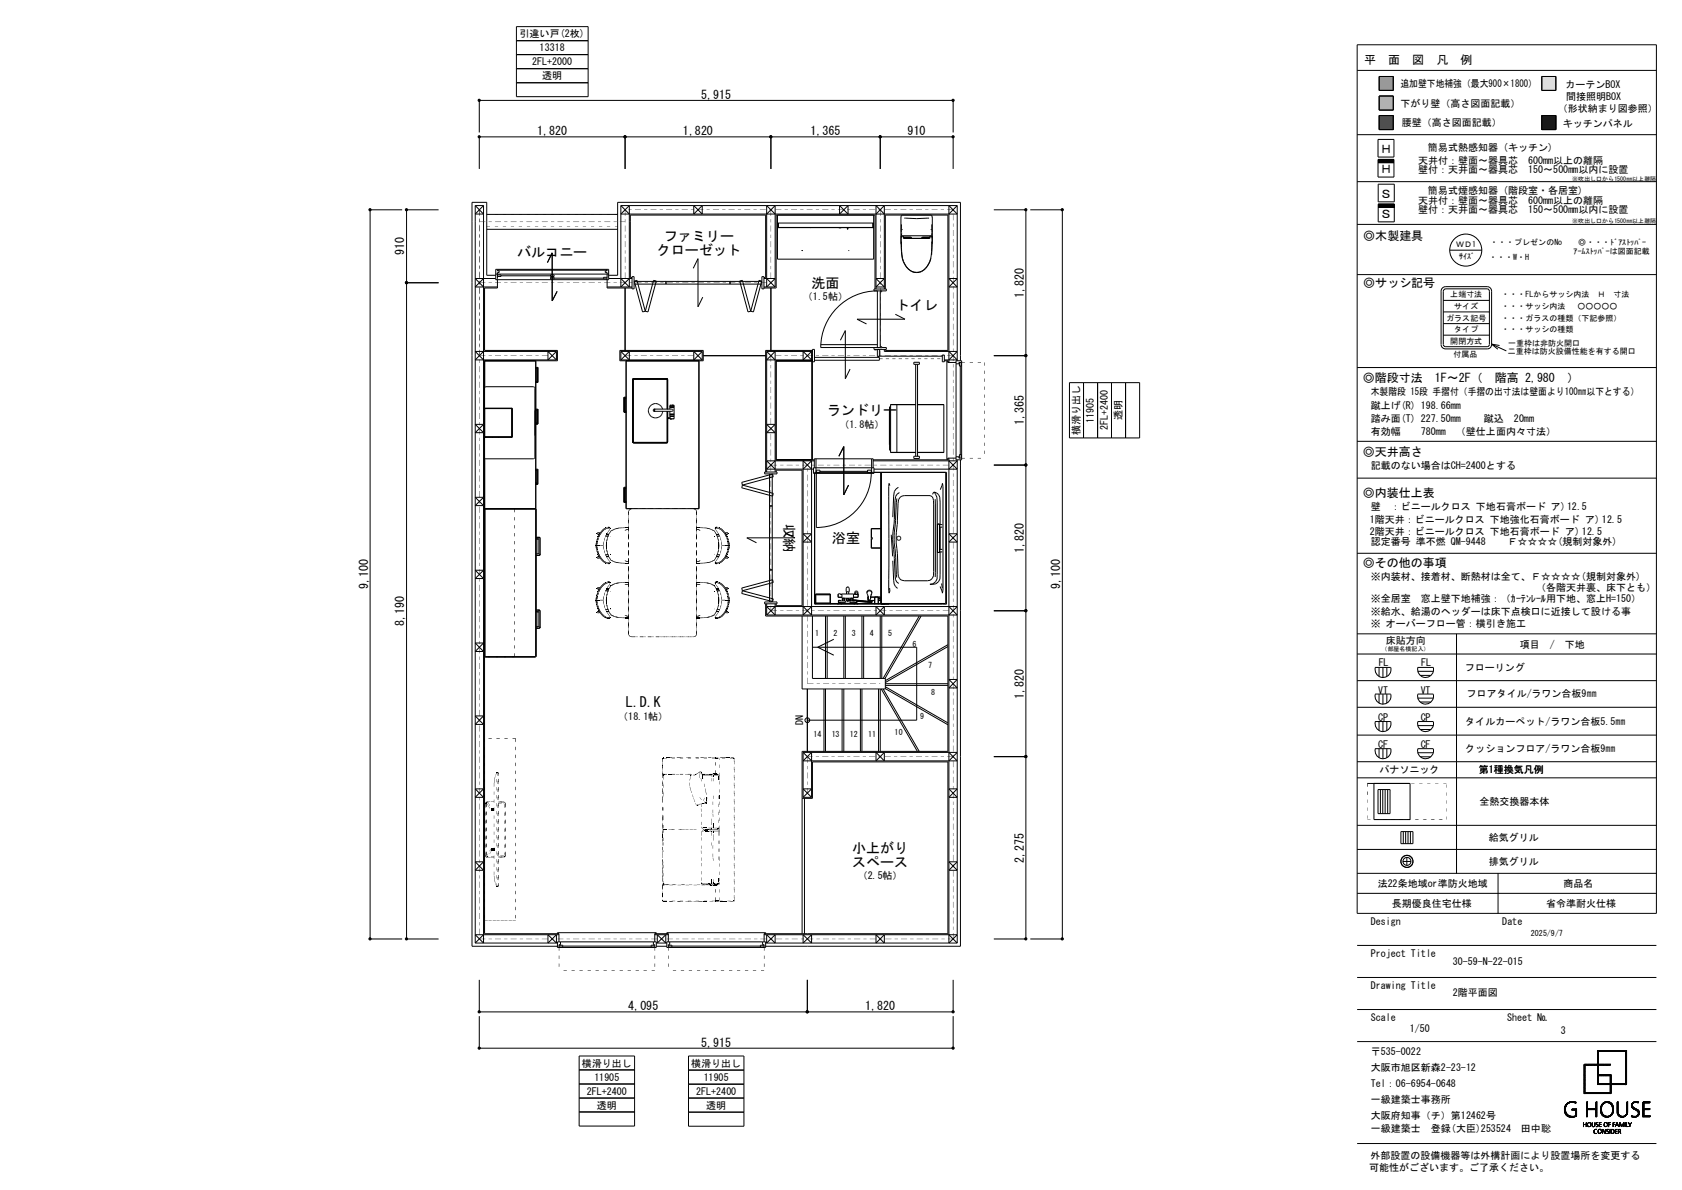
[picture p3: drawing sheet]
<svg xmlns="http://www.w3.org/2000/svg" width="420mm" height="297mm" viewBox="0 0 420 297" stroke-linecap="round" stroke-linejoin="round" font-family="sans-serif">
<defs><g id="words">
<g font-size="3.5">
<text x="129.2" y="64.2">バルコニー</text>
<text x="164" y="63.6">クローゼット</text>
<text x="165.8" y="60.1">ファミリー</text>
<text x="202.6" y="71.8">洗面</text>
<text x="223.6" y="77.3">トイレ</text>
<text x="206.5" y="103.6">ランドリー</text>
<text x="195.8" y="130.8" transform="rotate(90 195.8 130.8)">収納</text>
<text x="207.7" y="135.6">浴室</text>
<text x="156.3" y="176.4">L.D.K</text>
<text x="212.8" y="212.9">小上がり</text>
<text x="212.8" y="216.3">スペース</text>
</g>
<g font-size="3">
<text x="340.7" y="16.1">平　面　図　凡　例</text>
<text x="175.1" y="24.6">5,915</text>
<text x="134.2" y="33.7">1,820</text>
<text x="170.5" y="33.7">1,820</text>
<text x="202.4" y="33.7">1,365</text>
<text x="226.6" y="33.7">910</text>
<text x="344.6" y="38.3">Ｈ</text>
<text x="344.6" y="43.3">Ｈ</text>
<text x="344.6" y="49.4">Ｓ</text>
<text x="340.4" y="59.8">◎木製建具</text>
<text x="344.6" y="54.4">Ｓ</text>
<text x="101" y="63.7" transform="rotate(-90 101 63.7)">910</text>
<text x="340.4" y="71.7">◎サッシ記号</text>
<text x="255.6" y="74.3" transform="rotate(-90 255.6 74.3)">1,820</text>
<text x="340.3" y="95.3">◎階段寸法　1F～2F（　階高 2,980　）</text>
<text x="255.6" y="106.2" transform="rotate(-90 255.6 106.2)">1,365</text>
<text x="340.3" y="113.7">◎天井高さ</text>
<text x="340.3" y="124">◎内装仕上表</text>
<text x="255.6" y="138" transform="rotate(-90 255.6 138)">1,820</text>
<text x="340.3" y="141.4">◎その他の事項</text>
<text x="91.9" y="147.1" transform="rotate(-90 91.9 147.1)">9,100</text>
<text x="264.8" y="147.1" transform="rotate(-90 264.8 147.1)">9,100</text>
<text x="101" y="156.2" transform="rotate(-90 101 156.2)">8,190</text>
<text x="255.6" y="174.4" transform="rotate(-90 255.6 174.4)">1,820</text>
<text x="255.6" y="215.4" transform="rotate(-90 255.6 215.4)">2,275</text>
<text x="156.9" y="252.1">4,095</text>
<text x="216" y="252.1">1,820</text>
<text x="175.1" y="261.2">5,915</text>
</g>
<g font-size="2.5">
<text x="129.8" y="9.3">引違い戸(2枚)</text>
<text x="132.9" y="16.3">2FL+2000</text>
<text x="134.7" y="12.8">13318</text>
<text x="135.4" y="19.8">透明</text>
<text x="349.7" y="21.8">追加壁下地補強（最大900×1800）</text>
<text x="390.9" y="21.9">カーテンBOX</text>
<text x="349.7" y="26.8">下がり壁（高さ図面記載）</text>
<text x="389" y="28.1">（形状納まり図参照）</text>
<text x="391.1" y="25">間接照明BOX</text>
<text x="350" y="31.5">腰壁（高さ図面記載）</text>
<text x="390.3" y="31.6">キッチンパネル</text>
<text x="354.1" y="40.9">天井付：壁面～器具芯　600mm以上の離隔</text>
<text x="356.5" y="37.8">簡易式熱感知器 (キッチン)</text>
<text x="354.1" y="43.3">壁付：天井面～器具芯　150～500mm以内に設置</text>
<text x="354.1" y="50.8">天井付：壁面～器具芯　600mm以上の離隔</text>
<text x="354.1" y="53.3">壁付：天井面～器具芯　150～500mm以内に設置</text>
<text x="356.5" y="48.3">簡易式煙感知器 (階段室・各居室)</text>
<text x="200.5" y="75">（1.5帖）</text>
<text x="342.3" y="98.7">木製階段 15段 手摺付（手摺の出寸法は壁面より100㎜以下とする）</text>
<text x="342.3" y="102">蹴上げ(R) 198.66mm</text>
<text x="209.6" y="106.8">（1.8帖）</text>
<text x="273.1" y="105.5" transform="rotate(-90 273.1 105.5)">11905</text>
<text x="276.6" y="107.4" transform="rotate(-90 276.6 107.4)">2FL+2400</text>
<text x="280.1" y="104.9" transform="rotate(-90 280.1 104.9)">透明</text>
<text x="342.3" y="105.3">踏み面(T) 227.50mm</text>
<text x="370.5" y="105.2">蹴込　20mm</text>
<text x="269.6" y="108.7" transform="rotate(-90 269.6 108.7)">横滑り出し</text>
<text x="342.3" y="108.6">有効幅</text>
<text x="354.8" y="108.6">780mm　（壁仕上面内々寸法）</text>
<text x="342.3" y="117.1">記載のない場合はCH=2400とする</text>
<text x="342" y="130.6">1階天井：ビニールクロス 下地強化石膏ボード ア) 12.5</text>
<text x="342.3" y="127.3">壁　：ビニールクロス 下地石膏ボード ア)12.5</text>
<text x="342" y="133.5">2階天井：ビニールクロス 下地石膏ボード ア) 12.5</text>
<text x="342.3" y="136.1">認定番号 準不燃 QM-9448　　Ｆ☆☆☆☆(規制対象外)</text>
<text x="342.3" y="144.7">※内装材、接着材、断熱材は全て、Ｆ☆☆☆☆(規制対象外)</text>
<text x="383.5" y="147.6">（各階天井裏、床下とも）</text>
<text x="342.3" y="150.2">※全居室　窓上壁下地補強：（ｶｰﾃﾝﾚｰﾙ用下地、窓上H=150）</text>
<text x="342.3" y="153.4">※給水、給湯のヘッダーは床下点検口に近接して設ける事</text>
<text x="342.3" y="156.6">※ オーバーフロー管：横引き施工</text>
<text x="346.1" y="160.7">床貼方向</text>
<text x="379.5" y="161.8">項目　/　下地</text>
<text x="344.3" y="166.3">FL</text>
<text x="354.9" y="166.3">FL</text>
<text x="365.8" y="167.6">フローリング</text>
<text x="344.1" y="173.1">VT</text>
<text x="354.7" y="173.1">VT</text>
<text x="154.4" y="179.6">（18.1帖）</text>
<text x="344.1" y="179.9">CP</text>
<text x="354.8" y="180">CP</text>
<text x="366.2" y="174.1">フロアタイル/ラワン合板9㎜</text>
<text x="200.6" y="181" transform="rotate(-90 200.6 181)">DN</text>
<text x="365.9" y="180.8">タイルカーペット/ラワン合板5.5㎜</text>
<text x="344.1" y="186.7">CF</text>
<text x="354.8" y="186.7">CF</text>
<text x="365.9" y="187.6">クッションフロア/ラワン合板9㎜</text>
<text x="344.4" y="193">パナソニック</text>
<text x="369.3" y="193">第1種換気凡例</text>
<text x="366.9" y="201">全熱交換器本体</text>
<text x="369.2" y="209.9">給気グリル</text>
<text x="369.2" y="215.9">排気グリル</text>
<text x="214.2" y="219.5">（2.5帖）</text>
<text x="344" y="221.4">法22条地域or準防火地域</text>
<text x="390.4" y="221.4">商品名</text>
<text x="347.6" y="226.4">長期優良住宅仕様</text>
<text x="386" y="226.4">省令準耐火仕様</text>
<text x="342.3" y="230.8">Design</text>
<text x="375.1" y="230.8">Date</text>
<text x="342.3" y="238.8">Project Title</text>
<text x="362.8" y="241">30-59-N-22-015</text>
<text x="342.3" y="246.8">Drawing Title</text>
<text x="362.8" y="248.7">2階平面図</text>
<text x="342.3" y="254.8">Scale</text>
<text x="352" y="257.7">1/50</text>
<text x="376.3" y="254.8">Sheet №</text>
<text x="342.3" y="263.4">〒535-0022</text>
<text x="389.8" y="258">3</text>
<text x="145.3" y="266.2">横滑り出し</text>
<text x="148.4" y="269.7">11905</text>
<text x="172.6" y="266.2">横滑り出し</text>
<text x="175.7" y="269.7">11905</text>
<text x="342.3" y="267.4">大阪市旭区新森2-23-12</text>
<text x="146.6" y="273.2">2FL+2400</text>
<text x="173.8" y="273.2">2FL+2400</text>
<text x="342.3" y="271.4">Tel：06-6954-0648</text>
<text x="342.3" y="275.4">一級建築士事務所</text>
<text x="149.1" y="276.7">透明</text>
<text x="176.3" y="276.7">透明</text>
<text x="342.3" y="279.4">大阪府知事（チ）第12462号</text>
<text x="342.3" y="282.6">一級建築士　登録(大臣)253524　田中聡</text>
<text x="341.9" y="292.3">可能性がございます。ご了承ください。</text>
<text x="342.2" y="289.2">外部設置の設備機器等は外構計画により設置場所を変更する</text>
</g>
<g font-size="2">
<text x="363.6" y="61.8">ＷＤ1</text>
<text x="364.4" y="64.6">ｻｲｽﾞ</text>
<text x="371.8" y="64.8">・・・W・H</text>
<text x="372.1" y="61.1">・・・プレゼンのNo</text>
<text x="392.9" y="63.4">ｱｰﾑｽﾄｯﾊﾟｰは図面記載</text>
<text x="394.1" y="61.1">◎・・・ﾄﾞｱｽﾄｯﾊﾟｰ</text>
<text x="362.1" y="74.3">上端寸法</text>
<text x="363.1" y="77.1">サイズ</text>
<text x="374.9" y="77.1">・・・サッシ内法　 ○○○○○</text>
<text x="374.9" y="74.3">・・・FLからサッシ内法　Ｈ　寸法</text>
<text x="361.1" y="80">ガラス記号</text>
<text x="363.1" y="82.9">タイプ</text>
<text x="374.9" y="82.9">・・・サッシの種類</text>
<text x="374.9" y="80">・・・ガラスの種類（下記参照）</text>
<text x="362.1" y="85.8">開閉方式</text>
<text x="363" y="89">付属品</text>
<text x="376.5" y="88.4">二重枠は防火設備性能を有する開口</text>
<text x="376.6" y="86.4">一重枠は非防火開口</text>
<text x="203.6" y="158.7">1</text>
<text x="208.1" y="158.7">2</text>
<text x="212.7" y="158.7">3</text>
<text x="217.2" y="158.7">4</text>
<text x="221.8" y="158.7">5</text>
<text x="227.9" y="161.4">6</text>
<text x="231.8" y="166.8">7</text>
<text x="232.5" y="173.4">8</text>
<text x="229.8" y="179.5">9</text>
<text x="203.1" y="184.1">14</text>
<text x="207.7" y="184.1">13</text>
<text x="212.2" y="184.1">12</text>
<text x="216.8" y="184.1">11</text>
<text x="223.4" y="183.3">10</text>
<text x="382.3" y="233.6">2025/9/7</text>
</g>
<g font-size="1.5">
<text x="392.6" y="45.1">※吹出し口から1500㎜以上離隔</text>
<text x="392.6" y="55.8">※吹出し口から1500㎜以上離隔</text>
<text x="345" y="162.6">（部屋名横記入）</text>
</g>
</g></defs>
<path d="M344.4 19.1h3.5v3.5h-3.5z" fill-rule="evenodd" fill="#979797" stroke="#979797" stroke-width=".25"/>
<g fill="none" stroke="#000" stroke-width=".25">
<path d="M128.9 6.6h18v17.5h-18zM128.9 10.2h18M128.9 13.6h18M128.9 17.1h18M338.9 17.6h74.7M338.9 11.2h74.7v216.8h-74.7zM344.4 19.1h3.5v3.5h-3.5zM385 19.1h3.5v3.5h-3.5zM119.7 33.1v-8h118.3v8M128.9 20.7h18M156.1 34.2v8M192.5 34.2v8"/>
<path d="M219.8 34.2v8M338.9 33.6h74.7M344.1 34.8h4v4.4h-4zM344.1 39.8h4v4.4h-4zM344.1 39.9h4M344.1 39.8h4M344.4 24h3.5v3.5h-3.5zM344.4 28.8h3.5v3.5h-3.5zM385 28.8h3.5v3.5h-3.5zM100.4 52.4h-8v182h8M109.5 52.4h-8v182h8M118.7 51.3h2"/>
<path d="M118.7 51.3l2 2.1h-2l2-2.1M118.7 51.3v184.1M119.7 42.2v-8h118.3v8M120.7 51.3v184.1l-2-2.1h20.9M121.5 53.5h32.7M121.5 57.2h32.7M155 51.3h84M155 51.3v20.3l2.1-2.1M155 51.3l2.1 2.1M173.2 51.3l2.1 2.1v-2.1l-2.1 2.1zM191.4 53.4l2.1-2.1v20.3M193.5 53.4l-2.1-2.1v20.3l2.1-2.1h-2.7"/>
<path d="M194.1 53.7v11h24v-11M194.1 56.4h.1M194.1 56.7h.1M194.1 56.8h24M194.1 55.7h24M194.2 55.7v1.1M194.4 56.8h23.5M194.4 55.7v1.1M209.4 56.8h.7M209.6 51.3v2.1l2.2-2.1v2.1zM209.9 56.9h-.1M211.6 56.8v.4l.1-.4"/>
<path d="M217.9 55.7v1.1M218.1 55.7v1.1M218.1 56.4h.1M218.1 56.7h.1M218.7 53.4l2.1-2.1v20.8M220.8 53.4l-2.1-2.1v20.8M225 59h.6M225 59v.4M225 59v.2M225 59.3v.2M225.1 58.8h7.6M225.1 58.8v.5"/>
<path d="M225.1 56v2M225.1 58v.8M225.1 54.1l.1 .1M225.2 53.7l-.2 .4v6.8M225.3 57.1l-.1 .3M225.6 59v.4M225.6 59v.5M225.6 59.3h1.8M225.6 59.2h1.8M225.8 54.4l3.1 .2 3.1-.2M227.5 59.2h-1.9v.3h6.5v-.3h-1.9M227.5 59.2l.1 .3"/>
<path d="M227.5 59.2v.3M230.2 59.2v.3M230.3 59.3h1.8M230.3 59.2h1.8M232.2 59v.4M232.2 59h.5M232.2 59v.5M232.5 57.1l.1 .3M232.5 53.7l.3 .4-.1 6.8M232.6 54.1v.1M232.7 56v2M232.7 58v1"/>
<path d="M232.7 59v.3M232.7 59v.2M232.7 59.3v.2M239 51.3v38.7M239 51.3l-2.1 2.1M248.2 52.4h8v182h-8M257.3 52.4h8v182h-8M338.9 56h74.7M338.9 45.3h74.7M344.1 40.6h4M344.1 40.5h4M344.1 40.4h4"/>
<path d="M344.1 40.3h4M344.1 40.2h4M344.1 40.1h4M344.1 40h4M344.1 51.7h4M344.1 46h4v4.4h-4zM344.1 51h4v4.4h-4zM344.1 51.6h4M344.1 51.5h4M344.1 51.4h4M344.1 51.3h4M344.1 51.2h4"/>
<path d="M344.1 51.1h4M101.5 70.6h8M120.7 69.5l-2 2.1h5.5M123.8 69.5h-5.1l2 2.1M123.8 68.7h-2.3v-18.2h-3.6v185.7h21.3M123.8 67.2h28.2v2.6h-28.2zM123.8 68.4h28.2M124.2 67.2v.4h.4v.4h-.4v3.9h-3.2v15.6h18.2v2.5h-18.2v143h18.6v2.1M124.2 67.4h27.4M124.2 68.6h.9v.4h-.9M125.1 68.8h12.4M136.7 65.5l1.2-2.4v12l1.2-2.4"/>
<path d="M137.5 69.2h.8v.4h-.8zM137.5 68.6h.8v.4h-.8zM138.3 69.4h12.4M151.6 69.2h-.9v.4h.9M151.6 67.2v.4h-.5v.4h.5v3.9h6.2M151.6 71.6h6.2M152 69.5h5.8M152 68.7h2.2v-18.2h85.6v39.5M155 69.5l2.1 2.1v-20.3l-2.1 2.1h84l-2.1-2.1v39.2M156.1 71.9v15.6M157.8 69h.5v3.1h-.5zM157.8 69.3h-.4v-15.6h33.8v15.6h-.4"/>
<path d="M158.3 70.9h31.9M158.3 70.2h31.9M158.4 70.1l.6-.1 2.1 7.7-.7 .2zM163.2 70l.7 .1-2.1 7.8-.7-.2zM166.3 70.2v.7M173.1 67l1.2-2.4v12l1.2-2.4M182.3 70.2v.7M184.7 70.1l.7-.1 2.1 7.7-.7 .2zM189.5 70l.7 .1-2.1 7.8-.6-.2zM190.2 69h.6v3.1h-.6zM190.8 71.9h3v-18.2h24.7v18.4M190.8 71.6h2.7"/>
<path d="M191.4 69.5l2.1 2.1M192.5 71.9v15.6M200.2 62.4l.1 .2 .1-.2M211.9 62.5v.2M218.2 72.1h3.1v.5h-1.2v-.1l-1.9 .1zM218.7 69.5h2.1l-2.1 2.1h2.1zM219.8 72.6v14.1M220.2 72.6v.2h-.4M221.1 72.1v-18.4h15.6v33.8h-15.6v-.3M223.6 78.4l2.4 1.3h-12l2.4 1.2M225 60.7v.2M225 60.9l.1 1.8"/>
<path d="M225.1 60.3v2.4M225.1 62.7a6.2 6.2 0 0 0 1.2 3.8M225.1 62.7l.2 1.8M225.6 65.3a4.9 4.9 0 0 0 1.6 2.1M226.7 67l.5 .4M227.2 67.4a2.84 2.84 0 0 0 3.4 0M232.5 64.5a3.9 3.9 0 0 1-4.2 3.4l-1.1-.5M232.7 60.3l-.1 2.4a6.1 6.1 0 0 1-1.5 4.3M232.7 60.9l-.1 2.7M232.8 60.7l-.1 .2M236.9 69.5h2.1l-2.1 2.1h2.1zM338.9 68.5h74.7"/>
<path d="M360.4 77.9h11.5M360.4 75h11.5M360.9 71.5h10.4a1.1 1.1 0 0 1 1.1 1.2v13.2a1.07 1.07 0 0 1-1.1 1.2h-10.4M360.9 72.1h10.4l.3 .1 .3 .5-.1 13.6-.5 .2h-10.4M361 72.1l-.4 .2-.2 .4v13.3l.1 .3 .5 .2M361 71.5a1.14 1.14 0 0 0-1.2 1.2v13.2a1.1 1.1 0 0 0 1.2 1.2M362 62.4h8M120.7 87.7l-2 2.1h20.2M121 96.7l.2-.2h12l.4 .4-.1 17.5-12.3 .1-.2-.2M133.8 90.1l-12.8-.1v6.7M133.8 91.9h.3v3.3h-.3M133.8 91.7h.5v3.8l-.5-.1"/>
<path d="M133.8 90v74h-12.7v-37M134 91.9h.1M138.9 87.7h-20.2l2 2.1M138.9 87.7l-2.1 2.1v-2.1l2.1 2.1M138.9 87.7v2.1M154.8 87.5h20.8v2.5h-20.8zM155 89.8h20.3M155 87.7h20.3M155 87.7l2.1 2.1v-2.1l-2.1 2.1M155 87.7v2.1M155.9 99.1l-.1 3.8M156.3 99.4h-.2v3.3h.2"/>
<path d="M156.3 90v37h18.2v-36.9h-18.2M156.3 99.1h-.5v3.8h.5M158 94.6v15.9h8.6M158 94.6v15.8M158 94.6l8.6-.1 .1 7.6M158.1 94.6h8.5M158.1 94.7h-.1M158.1 94.6v15.8l.1 .1M158.1 94.6h8.5v7.5M158.1 94.6l-.1 .1M158.1 94.6v.1M158.1 94.6h.1"/>
<path d="M158.2 94.6h-.1M166.5 94.6l.1 .1M166.6 94.6v.1M166.6 94.7h.1M166.7 94.7v-.1v7.5M174.5 90v37M175.3 87.7l-2.1 2.1v-2.1l2.1 2.1M175.3 87.7v2.1M175.6 88.8h15.6M191.4 87.7v30.1M191.4 87.7h11.5M191.4 87.7l2.1 2.1"/>
<path d="M193.8 90.1h9M200.5 87.7l2.1 2.1v-2.1l-2.1 2.1zM202.8 90v24.8M202.9 87.2h.5v3.1h-.5zM202.9 90h-9.1v24.8h9.5M202.9 87.5h-11.7v30.3M202.9 89.8h-11.5l2.1-2.1v30.1M203.4 89.2h16.2v.7h-16.2M204.9 86h14.2M209.8 84.9l1.3-2.4v12l1.2-2.4M218.2 86.7v.5h3.1v-.5h-16.4a14.2 14.2 0 0 1 14.2-14.1v14.1M218.5 87.2v.3"/>
<path d="M218.7 87.2v.3M219.1 87.2v1.8h.5v-1.8M219.6 88.9h15.7M219.8 86.5h.4v.2M220.8 87.2v.5h18.2l-2.1 2.1M228.2 90.4h1.4v.5h-1.4zM228.6 90.9v23M229.1 90.9v23M235.3 88.6h.5v1.7h-.5zM235.8 90h.9v.5h2M236.4 90v24.8M236.9 87.7l2.1 2.1h-3.2"/>
<path d="M238.7 90h1.4v24.8h-1.4zM239.6 90.5v.9h.4v-.9M239.8 91.4v22.1M240.1 90.5h-.7v.3h-.7M248.2 88.8h8M267 95.5h17.6v13.8h-17.6zM270.6 95.5v13.8M274.1 95.5v13.8M277.5 95.5v13.8M281.1 95.5v13.8M338.9 91.7h74.7M360.4 80.8h11.5"/>
<path d="M360.4 83.7h11.5M372.4 85.9l3.7 1.7M372.4 85.9l2 .3M372.4 85.9l1.6 1.3M118.7 105.9h2l-2 2.1h2zM121 101.9h6.9v7.2h-6.9M121 101.9h6.8v7.2M121 109.1h.1M121 114.3l.1 49.6M121 101.9v.1M123 109.1h.1M124.4 109.1h.1"/>
<path d="M127.7 109.1h.1M127.8 102h-6.8v7l6.8 .1M127.8 109.1h-.1M127.8 102l.1 .1M127.9 102l-.1 7.1M127.9 109.1h-.1M127.9 108.9l-.1 .1M133.6 108.7h.1M133.6 102.4h.1M133.8 117.1h.5v3.8h-.5M133.8 117.3h.3v3.3h-.3M133.8 102.3h.3v3.3h-.3"/>
<path d="M133.8 102.1h.5v3.7h-.5M156.3 102.9h-.4M158 110.3v.1M158 110.4l.2 .1h8.4M158.1 110.4h8.5M163.6 102.1l-.2 .2 .1 .4h4.4l.2-.2v-.2l-.3-.2-4.6 .1v.4l.4 .1M165.4 102.1a1.8 1.8 0 0 0-2.8-1 1.8 1.8 0 0 0 .2 3 1.8 1.8 0 0 0 2.7-1.4M166.5 110.4h.1M166.6 110.4h.1M166.6 110.4l-.1 .1M166.6 102.7v7.8M166.7 102.7l-.1 7.8"/>
<path d="M166.7 110.3l-.1 .1M166.7 104.4l1.6 .1M166.8 104.3l-.1 .1M167.3 102.7v1.2h1M167.3 101.6h1M167.3 103.4h1M167.3 104.5l.6 .1M167.3 104.5h.1M167.3 103.9h.1M167.4 104.3h-.6v.2M167.4 101.6h.1M167.6 101.1l-.3 .1"/>
<path d="M167.6 101.1l.7 .1M168.1 101.6h.1M168.3 104.5l-.1 .1M168.3 101.2h-1v.9M168.3 101.2v3.3M168.3 103.9h-1v.4M190.9 117.8h3.1v.5h-3.1zM191.4 105.9h2.1l-2.1 2.1h2.1zM192.2 118.3v31.9M192.8 118.3v31.9M193.5 115l-2.1 2.1h11.7M193.8 117.8v-.5h6.5v33.9h-6.5v-.5"/>
<path d="M200.5 117.1l2.1-2.1v38.5l-2.1-2.1M202.6 117.1l-2.1-2.1v38.5l2.1-2.1M203.1 116.8h15.1v1.4h-15.1zM203.3 115h-11.9l2.1 2.1M203.3 116.8v-2.3h14.7v2.3M203.4 117.9h32.9v32.9h-32.9zM203.8 114.5v3.7M204.7 117.9v-.6h-.9v14.4a13.7 13.7 0 0 0 13.8-13.7M204.7 117.6h11.9M209.5 113.9l1.2-2.4v12l1.2-2.4M216.6 117.9v-.6h1v.6M217.6 114.5v3.7"/>
<path d="M218 115h21l-2.1 2.1M219.9 117.9v32.9M220 117.9v32.9M220.1 117.9v32.9M222.1 101.6v10.8h.3M222.1 101.6v1.3M222.4 101h6.2M222.4 101.5l-.3 .1M223.9 101v11.9M228.2 113.9h1.4v.5h-1.4zM228.6 101h-6.2v11.9h6.2M229.1 101h6.6"/>
<path d="M229.1 101h6.6v11.9h-6.6M236.1 117.9v32.7h-32.7M236.9 115l2.1 2.1h-20.8M236.9 114.3v121.1l2.1-2.1h-48.2M238.7 114.3h-2v.5h-18.7M238.7 114h.7v.3h.7M239 114.8v120.6M239.6 114.3v-.8h.4v.8M239.8 114.8v121.4h-48.6M248.2 116.1h8M338.9 110.2h74.7M338.9 119.3h74.7"/>
<path d="M118.7 124.1h2l-2 2.1h2zM121 127h12.8v36.9M121 127h.1M121 127.1h.1M121.2 127h12.5M121.2 127h.1M133.7 127h.1M133.8 120.8h.5M133.8 127h.1M133.8 127.1h.1M133.9 134.1l.8 .1M133.9 138.2h.5"/>
<path d="M134 120.6h.1M134.3 134.5l.1 .1M134.4 134.2h.4v4.4h-.9M134.4 134.6l-.1 3.6M134.4 138.1l.1 .2M134.4 134.5h-.5M134.4 134.5h.1M134.4 138.2h.1M134.5 134.5l-.1 .1M134.8 138.2l-.1 .4h-.8M155.8 121.7h.1M155.9 121.6v3.8"/>
<path d="M156.3 121.8h-.2v3.4h.2M156.3 121.6h-.5v3.8h.5M185.2 120.4l7.7-2.1 .2 .7-7.7 2.1zM185.4 121.1l7.7 2-.2 .7-7.7-2zM192.2 126.3h.6M196.1 133.1l2.4 1.1h-12l2.4 1.3M200.5 133.2h2.1l-2.1 2.1h2.1zM219.9 131.9h-2.3v4.9h2.3M219.9 132h-2.3v2.2h.2v.4h-.2v2.1h2.3M222.2 121.2l-.2-.6v27.4l.2-.5-.1-.7M222.5 133.5l.4 5.4M222.9 140l.4 5.8 .8 1.1"/>
<path d="M223.9 124.4l-.3 6.4a25 25 0 0 0 0 8.3l.3 5M224.3 121.6l-.6 .4-.4 .7-.4 6.4M224.6 122.9l-1 1-.1 1-.2 5.7-.4 4.1 .7 10 .3 .5 .5 .4M224.7 124.2l.5-.4 .6-.1h6.4l.5 .3 .4 .9v18.8l-.3 .7-.5 .4-.7 .1h-5.8a1.61 1.61 0 0 1-1.6-1.8l-.3-6.2a26 26 0 0 1 .2-6.9l.1-4.4 .2-.9zM233.3 122.8l1.1 .6 .3 .7v6.8M233.3 122.8l-.4 .6M233.3 122.8a3.9 3.9 0 0 1 .7 2.5v19.2l-.4 .7-.6 .5-.8 .1a2.04 2.04 0 0 0 2.5-2.5v-5.5M233.5 124.6v19.4M234.1 130.8h.6v7.1h-.6zM234.6 130.8v7.1M234.7 131.6h.6M234.7 130.9h.6"/>
<path d="M234.7 137.1h.6M234.7 137.8h.6M234.7 131.6v5.5M234.8 122.2l.5-1.6 .2 .8-.2 26.6-.6-1.6M236.9 133.2h2.1l-2.1 2.1h2.1zM338.9 138.1h74.7M118.7 142.3h2l-2 2.1h2zM133.9 152.3l.9 .1-.1 4.4M133.9 152.7h.5M133.9 156.4h.5M133.9 156.8h.5M134.3 152.7h.1"/>
<path d="M134.4 152.7v3.6M134.4 156.3v.1M134.4 156.3l-.1 .1M134.4 156.4h.1M134.4 152.3h.4M134.4 152.7v.1M134.5 152.7h-.1M134.8 156.4l-.1 .4h-.8M185.2 146.8l7.7-2.1 .2 .7-7.7 2zM185.4 147.4l7.7 2.1-.2 .7-7.7-2.1zM190.9 150.2h3.1v.5h-3.1zM191.2 150.7v3.1h45.5v33.7h-36.4v45.5"/>
<path d="M191.4 150.7v2.8M192.2 142.2h.6M193.5 150.7v2.8l-2.1-2.1h47.6l-2.1 2.1M193.5 151.4l-2.1 2.1M200.3 153.8v18.2h20.8v-2.7h-18.2v-15.5M203.6 150.8v-2.5h3.7v2.5M203.7 148.3h3.6v2.2h-3.6zM203.7 148.5h3.6M206.1 153.8v15.5M206.5 153.8v15.5M208.2 159.6l-4 1.9 4 2M209.1 150.7h5.1"/>
<path d="M209.1 150.7l.2-.1 4.9 .1M209.1 150.7v.1M209.2 150.7v.1M209.3 149.1h.9M209.3 148.3v.8M209.3 150h1.8v.4h-1.8v-.5l.5 .1M209.4 149.9v.9M209.4 150.4v.3M209.7 150.5l-.1 .1M209.8 149.9v.1M209.8 150.4v.2M209.9 148.3h.3"/>
<path d="M210 150.7v.1M210.1 150.7v.1M210.2 148.3h2.9v1h-2.9zM210.2 148.4l-.9-.2v.9M210.4 149.3v.7M210.7 153.8v15.5M210.9 149.3v.2M210.9 149.8v.2M210.9 149.3v.7M210.9 149.5h-.6v.3h.6M211.1 153.8v15.5M211.4 149.8v.1"/>
<path d="M211.4 147.7v.6M211.4 149.6h.1M211.4 149.6l.1 .4M211.4 149.9l.1 .1M211.4 149.3l.1 .6M211.5 149.5l-.1 .1M211.5 149.9l.2 .1M211.5 150h.3M211.5 150h.2M211.6 146.5l-.3 .3v.9h.2h.5v-.9l-.3-.3M211.6 146.5v.1M211.6 146.5h.1"/>
<path d="M211.7 146.5l.1 .1M211.8 150h-.1M211.8 149.9l-.1 .1M211.8 149.4v.5M211.9 149.5l.1 .1M211.9 149.6l-.1 .4M211.9 149.3l-.1 .6M211.9 149.3l-.5 .1M211.9 147.7v.6M212 149.6l.4 .1M212 149.9h.4zM212 149.6v.2"/>
<path d="M212 149.8h.4M212 149.8l-.2 .2M212 149.6h.4M212.4 149.5h.6v.3h-.6zM212.4 149.3v.7M212.5 149.3v.2M212.5 149.8v.2M212.9 149.8v.2M212.9 149.9h.6M212.9 149.9l.5 .1M212.9 149.3v.7M213 149.7l4.4 .5"/>
<path d="M213 149.7l4.2 .4M213.1 148.3h.3v-.4a.42 .42 0 0 1 .4-.4 .42 .42 0 0 1 .4 .4v1.2M213.1 149.1h1.1M213.1 148.4h.2M213.2 150.8l.1-.1v.1M213.3 148.3v.2M213.5 149.9h.5l-.1 .9M213.5 149.9v.1M213.5 150.4v.2M213.6 148.3h.5M213.6 148.5l.1-.8 .3 .1 .1 .7M213.6 148.4h.5"/>
<path d="M213.7 150.5v.1M214 149.9l3.5 .3M214 150.1l2.4 .2M214.1 150.7v.1M214.2 150.7v.1M214.2 148.3l.1 .3M214.3 148.6l-.1 .5M215.2 153.8v15.5M215.6 153.8v15.5M216.5 148l.3 1.6M216.5 147.7a.72 .72 0 0 1 1.1 0M216.5 147.7v.3"/>
<path d="M216.6 147.5a.64 .64 0 0 1 1 0M216.6 147.5l-.1 .5M216.6 147.5l-.1 .2M216.7 149.9h1.7M216.7 149v.9zM216.8 148.8v.8M217.3 149.9l.3 .4h-.8M217.3 149.9l.4 .5M217.4 149.1h1M217.4 149h2.4M217.4 149.4l-.2 .3-.4-.1M217.5 149.9l.3 .4"/>
<path d="M217.6 149.9l.2 .3zM217.6 147.5l.1 .5M217.6 147.5v.2M217.6 147.7l.1 .3M217.7 150.4l-5.5-.4v.4h1.8M217.7 148l-.4 1.6 .1-.8M217.8 150.3l-.1 .1M217.8 150.2v.1M218.4 149v1.8M218.7 151.4v2.1l2.1-2.1v2.1zM218.9 149h.2M218.9 149h-.2"/>
<path d="M218.9 149h.3l.1 1.8M218.9 149h-.5M219.3 149v1.8M219.3 149.9h.5M219.3 149.1h.5M219.4 149.5h.4M219.4 149.4v.1M219.4 149.4h.4M219.4 149.4h.1M219.8 149.4v.1M219.8 153.8v15.5M219.8 149v.9"/>
<path d="M219.8 149l.1 .3M219.9 149.6l-.1 .3M220.2 153.8v15.5M229.5 153.8l-9 15.5M230 153.8l-9 15.5M235.1 145.6l.2 1.2M236.9 151.4l2.1 2.1h-47.6M248.2 152.4h8M338.9 158.2h74.7M363.7 158.2v59.8M118.7 160.5h2l-2 2.1h2zM118.7 178.7h2l-2 2.1h2z"/>
<path d="M121 163.9h.1M121.2 163.9h12.5M133.8 163.9h.1M201.6 172v15.5M202.9 161.5h26v18.2h-27.3M205.7 172v15.5M206.1 172v15.5M210.3 172v15.5M210.7 172v15.5M214.8 172v15.5M215.2 172v15.5M219.4 172v15.5"/>
<path d="M219.8 172v15.5M220 172l9.1 15.5M220.5 172l9 15.5M221.1 170.6h15.6M221.1 171.1h15.6M221.1 171.4l15.6 9M221.1 171.9l15.6 9M236.7 160.9l-15.6 9M236.7 161.4l-15.6 8.9M236.9 169.6h2.1l-2.1 2.1h2.1zM338.9 163.2h74.7M338.9 169.9h74.7"/>
<path d="M338.9 176.5h74.7M343.4 173.2h3.9M343.4 166.6h3.9a1.99 1.99 0 0 1-2 2.5 1.99 1.99 0 0 1-1.9-2.5zM343.4 173.3a1.99 1.99 0 0 0 1.9 2.4 1.99 1.99 0 0 0 2-2.4M344.3 166.6v2.2M344.3 173.3v2.2M345.3 166.6v2.5M345.3 173.3v2.5M346.3 166.6v2.2M346.3 173.3v2.2M354 173.2h3.9M354 167.6h3.9"/>
<path d="M354 174.2h3.9M354 166.6h3.9a1.99 1.99 0 0 1-1.9 2.5 1.99 1.99 0 0 1-2-2.5zM354 173.3a1.99 1.99 0 0 0 2 2.4 1.99 1.99 0 0 0 1.9-2.4M354.6 168.6h2.7M354.6 175.2h2.7M118.7 196.9h2l-2 2.1h2zM200.3 199.3h2.6v-9.1h33.8v42.8h-45.9v2.1M200.5 187.8v11.2M200.5 187.8h38.5l-2.1 2.1M200.5 199h2.1M200.5 199l2.1-2.1h-2.1l2.1 2.1M200.5 187.8l2.1 2.1"/>
<path d="M200.9 199.3v33.7M218.7 187.8v2.1l2.1-2.1v2.1zM236.9 187.8l2.1 2.1h-38.5l2.1-2.1v11.2M236.9 196.9h2.1l-2.1 2.1h2.1zM248.2 188.8h8M338.9 194.1h74.7M338.9 183.5h74.7M338.9 190.1h74.7M341.4 195.5h10.7v9.1h-9v-9.1M343.4 180.1h3.9a1.99 1.99 0 0 1-2 2.5 1.99 1.99 0 0 1-1.9-2.5zM343.4 186.9h3.9a1.99 1.99 0 0 1-2 2.5 1.99 1.99 0 0 1-1.9-2.5zM344.1 197.1h3v6h-3z"/>
<path d="M344.3 180.1v2.2M344.3 186.9v2.2M344.7 197.1v6M345.3 197.1v6M345.3 180.1v2.5M345.3 186.9v2.5M345.9 197.1v6M346.3 180.1v2.2M346.3 186.9v2.2M346.5 197.1v6M354 180.1h3.9M354 181.1h3.9"/>
<path d="M354 186.9h3.9M354 187.9h3.9M354 180.1a1.99 1.99 0 0 0 2 2.5 1.99 1.99 0 0 0 1.9-2.5M354 186.9a1.99 1.99 0 0 0 2 2.5 1.99 1.99 0 0 0 1.9-2.5M354.6 182.1h2.7M354.6 188.9h2.7M118.7 215.1h2l-2 2.1h2zM236.9 215.1h2.1l-2.1 2.1h2.1zM338.9 218h74.7M338.9 212h74.7M338.9 206h74.7M349.8 207.6h3v3h-3z"/>
<path d="M350.3 215h2M350.4 207.6v3M351 207.6v3M351.3 214v2M351.6 207.6v3M352.2 207.6v3M374.1 218v10M118.7 235.4h20.5M120.7 233.3l-2 2.1M136.8 233.3v2.1l2.1-2.1v2.1zM139.2 233v-.2h24.7v.2M139.2 235.1h24.7v1.4h-24.7z"/>
<path d="M139.6 235.9h.9v.4h-.9M140 235.1v.7h-.4v.7M140.5 236.1h22.1M163.2 235.1v.7h.3v.7M163.5 235.1v-2.1h3.4v2.1M163.5 233.3h3.4M163.5 235.9h-.9v.4h.9M163.9 236.2h2.6M163.9 235.4h2.6M164.1 233.3v2.1l2.1-2.1v2.1zM166.5 233v-.2h24.7v.2M166.5 235.1h24.7v1.4h-24.7z"/>
<path d="M166.9 235.9h.9v.4h-.9M167.2 235.1v.7h-.3v.7M167.8 236.1h22.1M190.4 235.1v.7h.4v.7M190.8 235.9h-.9v.4h.9M191.2 235.4h47.8M191.4 233.3v2.1l2.1-2.1v2.1zM200.5 233.3v2.1l2.1-2.1v2.1zM218.7 233.3v2.1l2.1-2.1v2.1zM236.9 233.3l2.1 2.1M338.9 236h74.7M338.9 223h74.7"/>
<path d="M119.7 244.6v8h118.3v-8M119.7 253.6v8h118.3v-8M201.6 244.6v8M338.9 244h74.7M338.9 252h74.7M338.9 260h74.7M144.6 263.6h13.9v17.5h-13.9zM144.6 267h13.9M144.6 270.6h13.9M144.6 274.1h13.9M144.6 277.5h13.9M171.9 267.1h13.9"/>
<path d="M171.9 263.6h13.9v17.5h-13.9zM171.9 274.1h13.9M171.9 270.6h13.9M171.9 277.6h13.9M390.6 277.2l.5 .5M390.6 277.1l.4 .4M390.6 277l.4 .5M390.6 276.9l.3 .4M390.6 276.7l.3 .4M390.6 276.6l.3 .4M390.6 276.6l.3 .3M390.6 276.5l.3 .3"/>
<path d="M390.7 277.5l1.3 1.3-.5-.5M390.7 277.4l.5 .5M390.7 277.3l.4 .5M390.7 276.4l.2 .2M390.7 277.6l1.2 1.2M390.7 276.2l.2 .2M390.7 277.7l1.1 1.1M390.8 277.9l.8 .8M390.8 277.8l.9 1M390.8 275.9l.2 .3M390.8 276l.3 .1M390.8 275.8l.3 .3"/>
<path d="M390.9 278.1l.5 .5M390.9 277.2l-.3-.4 .3 .4M390.9 276.7l-.2-.3 .2 .3M390.9 275.7l.2 .4-.2-.3M390.9 275.7l.3 .2-.2-.3 .3 .2M390.9 276.5l-.2-.3 .2 .4M391 275.6l.2 .2M391 276.3l-.3-.2 .3 .3M391.1 275.5l.2 .3M391.1 275.5l.2 .2M391.1 275.5l.3 .2M391.2 275.4l.2 .2"/>
<path d="M391.2 278l-.5-.6 1.4 1.4M391.3 275.3l.3 .2M391.5 275.2l.2 .2M391.5 275.5l-.3-.1 .3 .2M391.6 275.5l-.2-.2 .2 .2M391.6 275.2l.1 .2M391.6 275.1l.2 .2M391.6 275.5l-.2-.2 .1 .2M391.6 278.4l.5 .4M391.7 275.1l.2 .2M391.7 275.1l.3 .2M391.7 278.4l.4 .4"/>
<path d="M391.8 278.4l.4 .4M391.8 278.5l.5 .3-.4-.3M392 278.5l.4 .3-.4-.2M392.1 275l.2 .2M392.1 275l.3 .2M392.1 278.6l.5 .2-.3-.2M392.2 275.2l-.3-.2 .2 .3M392.2 275l.3 .2M392.3 275l.3 .2M392.3 278.6l.3 .2M392.4 275l.3 .2M392.4 278.6l.3 .2"/>
<path d="M392.5 275l.3 .2M392.5 277v.1M392.5 276.9v.2M392.5 276.9l.1 .2M392.5 278.6l.3 .2-.2-.2M392.6 276.8l.3 .3M392.6 275l.3 .2M392.6 278.6l.2 .2M392.6 278.6l.4 .2M392.6 276.8l.4 .3-.3-.3M392.6 275l.4 .2M392.7 277.1l-.2-.3 .3 .3"/>
<path d="M392.7 275l.4 .2M392.7 276.8l.4 .3M392.7 276.8l.3 .3M392.8 278.6l.2 .2M392.8 276.8l.3 .3M392.9 275l.3 .3-.3-.3M392.9 276.8l.3 .3M392.9 275l.5 .3M392.9 278.6l.3 .2M393 276.8l.3 .3-.2-.3M393 275l.4 .4M393 278.6l.4 .2"/>
<path d="M393 276.8l.3 .3M393.1 276.8l.6 .6M393.1 278.8l-.3-.2 .3 .2M393.1 276.8l.6 .5M393.1 275l.4 .4M393.2 276.8l.5 .4M393.2 275l.3 .3-.2-.3M393.3 278.5l.2 .2M393.3 276.8l.4 .4M393.4 276.8l.3 .3M393.4 275l.1 .2-.1-.2M393.4 278.1l.3 .4-.3-.3"/>
<path d="M393.4 278l.3 .4M393.4 278l.3 .3M393.4 277.7l.3 .5-.3-.3M393.4 277.5l.3 .5M393.4 277.4l.3 .3M393.4 277.2l.3 .5M393.4 276.8l.3 .1M393.4 278.7l-.2-.2 .3 .2M393.4 278.4l.2 .2M393.4 278.2l.3 .4M393.4 277.5l.3 .3M393.4 277.3l.3 .2"/>
<path d="M393.5 275.1h.1M393.5 276.8l.2 .1M393.6 276.8l.1 .1M393.7 276.8h.1M395.5 272.9v.1M395.5 272.2l.3 .5M395.5 272.1l.3 .3M395.5 271.9l.3 .4M395.5 271.8l.3 .4M395.5 271.5l.3 .5M395.5 271.4l.3 .3M395.5 271.1l.3 .4"/>
<path d="M395.5 270.9l.3 .3M395.5 270.8l.3 .3M395.5 270.6l.3 .4M395.5 270.5l.3 .3M395.5 270.4l.3 .3M395.5 270.3l.3 .3M395.5 270.2l.3 .4-.3-.3M395.5 268.3l.3 .4M395.5 268.5l.3 .3M395.5 268.8l.3 .3M395.5 268.9l.3 .3-.3-.3M395.5 269l.3 .3"/>
<path d="M395.5 269.1l.3 .3M395.5 269.2l.3 .3-.3-.3M395.5 269.3l.3 .3-.3-.2M395.5 269.4l.3 .3M395.5 269.5l.3 .3M395.5 269.6l.3 .3M395.5 270.1l.3 .3M395.5 269.8l.3 .3M395.5 272.5l.5 .5M395.5 272.7l.4 .3-.4-.2 .2 .2M395.5 265.9l.3 .4M395.5 266.3l.3 .2"/>
<path d="M395.5 266.2l.3 .4-.3-.3M395.5 266.4l.3 .3M395.5 265.7l.3 .3-.2-.1M395.5 265.8l.3 .3M395.5 266.5l.3 .3-.3-.2M395.5 266.7l.3 .2M395.5 266.1l.3 .3M395.5 266.3l.3 .3M395.5 267.2l.3 .5M395.5 266.6l.3 .3M395.5 267.3l.3 .2M395.5 267.7l.3 .3"/>
<path d="M395.5 267.6l.3 .2M395.5 266.8l.3 .3M395.5 267.5l.3 .4-.3-.3M395.5 267.8l.3 .3-.3-.2M395.5 268l.3 .2M395.5 268.3l.3 .2M395.5 267.5l.3 .3M395.5 268.4l.3 .2M395.5 267.6l.3 .3M395.5 268.9l.3 .2M395.5 268.1l.3 .3M395.5 268.9l.3 .3"/>
<path d="M395.5 270.6l.3 .2M395.5 271.4l.3 .2M395.5 271.6l.3 .3M395.5 267.9l.3 .3M395.5 272.8l.2 .2M395.6 265.6l.3 .3M395.6 265.9h.2M395.6 273l-.1-.1 .2 .1M395.7 265.9h.1M395.8 271.5l-.3-.2 .3 .3M395.8 271.2l-.3-.2 .3 .4M395.8 268.9l-.3-.3 .3 .4"/>
<path d="M395.8 269.9l-.3-.2 .3 .3M395.8 270.2l-.3-.3 .3 .4M395.8 265.9l-.3-.3 .3 .3M395.8 267l-.3-.3 .3 .3M395.8 267.2l-.3-.2 .3 .4M395.8 268.3l-.3-.2 .3 .3M395.8 272.8l.2 .2M395.9 272.8l.2 .2M395.9 265.6l.3 .3M395.9 265.9l-.3-.3 .5 .3M395.9 273l-.4-.5 .6 .5M396 265.6l.2 .3"/>
<path d="M396 272.8l.2 .2M396 265.6l.4 .3M396.1 272.8l.3 .2M396.1 265.6l.2 .3M396.2 276.2l.2 .5M396.2 276.1l.2 .4M396.2 275.8l.2 .3M396.2 275.7l.2 .4M396.2 275.5l.2 .4-.2-.3M396.2 275.5l.2 .3M396.2 275.3l.2 .2M396.2 275.1l.2 .5"/>
<path d="M396.2 276.5l.5 .5-.3-.3M396.2 276.4l.4 .6-.4-.5 .2 .4M396.2 278.6l.2 .2M396.2 278.5l.2 .3M396.2 278.3l.2 .5M396.2 278.2l.2 .3-.2-.3M396.2 278l.2 .4-.2-.3M396.2 277.8l.2 .3M396.2 277.5l.2 .4M396.2 277.5l.2 .3M396.2 277.4l.2 .3-.2-.2M396.2 277.2l.2 .3"/>
<path d="M396.2 277l.2 .5-.2-.3M396.2 276.9l.2 .3M396.2 276.7l.2 .5M396.2 272.8l.3 .2-.3-.2M396.2 278.3l.2 .3M396.2 278l.2 .3M396.2 277.7l.2 .3M396.2 277.3l.2 .3M396.2 276.6l.2 .4M396.2 275.4l.2 .3M396.2 278.8v-.2l.1 .2M396.2 265.6l.4 .3"/>
<path d="M396.2 275l.2 .3M396.3 272.8l.2 .2M396.3 272.8l.4 .2M396.3 275h.1M396.4 265.6l.3 .3M396.4 276.2l-.2-.3 .2 .4M396.4 275.3l-.2-.3 .2 .3M396.4 275.2l-.2-.2 .2 .2M396.4 276.9h.1M396.4 278.2l-.2-.3 .2 .3M396.4 277h.1M396.5 276.7l.4 .3"/>
<path d="M396.5 272.8l.2 .2M396.5 265.6l.3 .3M396.6 276.7l.3 .3M396.6 265.6l.3 .3M396.7 276.7l.3 .3M396.7 273l-.2-.2 .3 .2M396.7 272.8l.3 .2M396.8 276.7l.3 .3-.3-.3M396.9 276.7l.3 .3M396.9 273l-.2-.2 .3 .2M396.9 265.6l.3 .3-.2-.3M396.9 277l-.3-.3 .4 .3"/>
<path d="M397 276.7l.3 .3M397 265.9l-.3-.3 .4 .3M397 265.6l.5 .3M397.1 273l-.3-.2 .5 .2M397.1 265.6l.3 .3M397.1 276.7l.4 .3M397.2 272.8l.2 .2M397.2 276.7l.4 .3M397.2 273l-.2-.2 .3 .2M397.2 272.8l.3 .2-.2-.2M397.3 277l-.3-.3 .4 .3M397.3 265.6l.3 .3-.3-.3"/>
<path d="M397.3 276.7l.3 .3M397.3 265.6l.2 .3M397.3 265.6l.4 .3M397.4 276.7l.5 .3M397.4 272.8l.3 .2M397.5 265.6l.4 .3M397.6 273l-.3-.2 .3 .2M397.6 277l-.3-.3 .4 .3M397.6 276.7l.3 .3M397.7 276.7l.3 .3M397.7 265.6l.4 .3M397.7 272.8l.3 .2"/>
<path d="M397.8 276.7l.4 .3M397.8 273l-.3-.2 .4 .2M397.8 272.8l.3 .2M397.8 265.6l.5 .3-.3-.3M397.9 276.7l.3 .3M398 272.8l.1 .2M398 276.7l.4 .3M398 272.8l.3 .2M398.1 265.6l.3 .3M398.1 276.7l.6 .6M398.1 272.8l.3 .2-.3-.2M398.1 265.6l.3 .3-.1-.3"/>
<path d="M398.1 276.7l.6 .7M398.2 276.7l.5 .5-.2-.3M398.2 277l-.3-.3 .4 .3M398.2 272.8l.3 .2M398.2 265.6l.3 .3M398.3 276.7l.4 .5M398.3 272.8l.3 .2M398.3 272.8l.2 .2M398.4 272.8l.3 .2M398.5 276.2l.2 .3M398.5 276.1l.2 .4M398.5 275.8l.2 .5"/>
<path d="M398.5 278.7l.1 .1M398.5 278.6l.2 .2M398.5 278.4l.2 .4-.2-.3M398.5 278.1l.2 .3M398.5 277.9l.2 .3M398.5 277.5l.2 .5M398.5 277.3l.2 .2M398.5 277.1l.2 .5M398.5 276.5l.2 .3M398.5 276.8l.2 .3M398.5 277.2l.2 .2M398.5 277.5l.2 .2"/>
<path d="M398.5 275.3l.2 .2M398.5 275.1l.2 .4-.2-.3M398.5 272.8l.2 .2M398.5 275.3l.2 .3M398.5 275.4l.2 .4M398.5 275.6l.2 .5M398.5 275.8l.2 .3M398.5 265.6l.3 .3M398.5 278l.2 .3M398.5 277.9l.2 .4M398.5 277.7l.2 .3M398.5 277.4l.2 .4"/>
<path d="M398.5 277.3l.2 .4M398.5 278.7v.1M398.5 276.4l.2 .3M398.5 275.3l.2 .4M398.5 275l.2 .2M398.6 272.8l.3 .2M398.6 265.6l.5 .6-.2-.3M398.6 265.9l-.3-.3 .4 .3M398.6 275l.1 .2M398.7 272.8l.3 .2-.2-.2M398.7 275v.2M398.7 276.6l-.2-.3 .2 .3"/>
<path d="M398.7 278.5l-.2-.3 .2 .4M398.7 278.1l-.2-.3 .2 .4M398.7 276.9l-.2-.3 .2 .4M398.7 275.3l-.2-.3 .2 .4M398.7 265.6l.4 .4M398.7 275h.1M398.8 272.8l.3 .2M398.8 265.9l-.1-.3 .4 .5M398.8 265.6l.3 .3M398.9 262.5l.2 .2M398.9 262.4l.2 .2zM398.9 262.3l.1 .2"/>
<path d="M398.9 262.2l.2 .3M398.9 263.6l.2 .3M398.9 263.5l.2 .3-.2-.2M398.9 264.6l.2 .2-.2-.1M398.9 263.4l.2 .2M398.9 263.3l.2 .3M398.9 263.2l.2 .3M398.9 262.8l.2 .3M398.9 263.9l.2 .3M398.9 262.6l.2 .3M398.9 262.5l.2 .3M398.9 263.7l.2 .2"/>
<path d="M398.9 264.8l.2 .3-.2-.2M398.9 263.8l.2 .3M398.9 265l.2 .2M398.9 265.3l.2 .2M398.9 264.2l.2 .3M398.9 265.6l.3 .3M398.9 265.6l.2 .3M398.9 264.7l.2 .3M398.9 265.7l.2 .2M398.9 264.9l.2 .3M398.9 265.9l.2 .2M398.9 266l.2 .3"/>
<path d="M398.9 265.1l.2 .3M398.9 266.1l.2 .3-.2-.2M398.9 266.3l.2 .2M398.9 265.5l.3 .4M398.9 266.6l.2 .2M398.9 266.7l.2 .2M398.9 266.7l.2 .4-.2-.2M398.9 266.2l.2 .3M398.9 266.4l.2 .3M398.9 267.2l.2 .2M398.9 267.2l.2 .3-.2-.2M398.9 267.3l.2 .3"/>
<path d="M398.9 266.8l.2 .3M398.9 267.4l.2 .4-.2-.3M398.9 267.7l.2 .1M398.9 267.1l.2 .3M398.9 267.8l.2 .4M398.9 268l.5 .5zM398.9 267.5l.2 .3M398.9 268.2l.2 .2M398.9 267.7l.2 .3M398.9 268.2l.3 .3zM398.9 268.5l.2 .2M398.9 268.1l.4 .4-.2-.2"/>
<path d="M398.9 268.1l.3 .4M398.9 268.5l.2 .3-.2-.2M398.9 268.6l.2 .3M398.9 268.4l.2 .3M398.9 268.7l.2 .4M398.9 269.1l.2 .4M398.9 269.5l.2 .2-.2-.2M398.9 269.8l.2 .2M398.9 269.7l.2 .3M398.9 270.1l.2 .3M398.9 270.3l.3 .4zM398.9 270.4l.3 .3-.3-.1"/>
<path d="M398.9 270.7h.1M398.9 270.6l.1 .1M398.9 267.3l.2 .2M398.9 265.9l.2 .3M398.9 264.6l.2 .3M398.9 262.2l.3 .3M398.9 272.8l.2 .2M399 262.2l.3 .3M399 262.5l.1 .1M399 272.8l.3 .2M399 262.5h.1M399.1 272.8l.4 .2-.3-.2"/>
<path d="M399.1 268.4l.1 .1M399.1 264.5l-.2-.3 .2 .6M399.1 263.2l-.2-.3 .2 .5M399.1 264.2l-.2-.2 .2 .4M399.1 262.9l-.2-.2 .2 .4M399.1 264l-.2-.3 .2 .3M399.1 265.3l-.2-.3 .2 .3M399.1 265.6l-.2-.3 .5 .6M399.1 265.6l-.2-.2 .4 .5M399.1 266.6l-.2-.2 .2 .3M399.1 267.2l-.2-.3 .2 .4M399.1 268.6l-.2-.3 .2 .3"/>
<path d="M399.1 269.1l-.2-.2 .2 .4M399.1 269.5l-.2-.2 .2 .4M399.1 269.8l-.2-.3 .2 .4M399.1 270.2l-.2-.3 .2 .4M399.1 270.4l-.2-.2 .4 .5M399.1 268.3l.2 .2M399.1 265.7l.1 .2M399.1 265.6l.2 .3M399.2 265.6l.3 .3-.2-.3M399.2 268.3l.3 .2M399.2 270.5l.5 .2M399.2 262.2l.3 .3"/>
<path d="M399.2 265.6l.3 .3M399.3 265.6l.3 .3M399.3 268.3l.3 .2-.2-.2M399.3 262.5l-.2-.3 .4 .3M399.3 262.2l.3 .3-.2-.3M399.3 270.5l.3 .2M399.3 270.7l-.4-.4 .5 .4M399.4 262.2l.2 .3M399.4 265.6l.3 .3M399.4 268.3l.3 .2M399.4 272.8l.3 .2M399.4 262.2l.3 .3"/>
<path d="M399.5 265.6l.3 .3M399.5 270.5l.5 .2M399.5 273l-.3-.2 .4 .2M399.5 265.6l.3 .3-.2-.3M399.6 262.2l.3 .3M399.6 268.3l.3 .2M399.6 276.9l.4 .6-.4-.3 .4 .4M399.6 276.6l.3 .3M399.6 276.6l.3 .4M399.6 276.7l.3 .4M399.6 270.5l.3 .2M399.6 276.5l.3 .3"/>
<path d="M399.7 277.5l1.3 1.3M399.7 277.4l.4 .5M399.7 277.4l.3 .3M399.7 276.4l.2 .3-.3-.2M399.7 276.4l.2 .2M399.7 276.3l.2 .3M399.7 262.2l.3 .3-.3-.3M399.7 268.3l.3 .2-.3-.2M399.7 272.8l.3 .2M399.7 277.3l.3 .4M399.7 277.6l1.2 1.2M399.7 277.7l1.1 1.1"/>
<path d="M399.7 276.1l.3 .3M399.7 273l-.2-.2 .3 .2M399.7 276.2l.2 .3M399.8 272.8l.3 .2-.3-.2M399.8 262.5l-.3-.3 .3 .3M399.8 262.2l.3 .3-.3-.3M399.8 268.5l-.3-.2 .3 .2M399.8 276l.2 .3M399.8 275.8l.3 .2M399.8 272.8l.2 .2M399.8 270.5l.3 .2M399.8 265.6l.3 .3"/>
<path d="M399.8 277.9l.8 .8M399.8 272.8l.5 .2M399.8 273l-.3-.2 .4 .2M399.9 278.1l.4 .5M399.9 275.8l.2 .2M399.9 275.7l.2 .2M399.9 262.2l.3 .3-.2-.3M399.9 265.6l.2 .3M399.9 265.9l-.3-.3 .4 .3M399.9 270.5l.2 .2M399.9 268.3l.2 .2M399.9 275.7l.2 .3"/>
<path d="M399.9 277l-.3-.2 .3 .4M399.9 268.3l.3 .2M400 262.2l.3 .3M400 275.5l.2 .3M400 276.1l-.2-.1 .2 .2M400 275.5l.3 .2M400 265.6l.3 .3M400 268.3l.4 .2-.3-.2M400 268.5l-.2-.2 .2 .2M400 270.5l.3 .2M400 268.5l-.2-.2 .3 .2M400 272.8l.6 .2"/>
<path d="M400.1 275.4l.3 .2M400.2 275.8l-.3-.2 .2 .3M400.2 275.3l.2 .2M400.2 268.3l.3 .2M400.2 265.6l.3 .3M400.2 262.2l.3 .3M400.2 270.5l.3 .2M400.3 275.3l.1 .2M400.3 265.9l-.2-.3 .3 .3M400.3 268.3l.5 .2M400.3 270.5l.3 .2M400.3 270.7l-.2-.2 .3 .2"/>
<path d="M400.3 272.8l.2 .2M400.3 275.3l.2 .2M400.3 262.2l.3 .3M400.3 275.6l-.2-.2 .2 .3M400.3 275.2l.3 .2M400.3 272.8l.3 .2M400.4 262.5l-.3-.3 .3 .3M400.4 268.3l.2 .2M400.4 278.3l.5 .5M400.4 265.6l.3 .3M400.4 272.8l.3 .2M400.5 278.7l-.7-.7 .7 .7"/>
<path d="M400.5 270.5l.3 .2-.2-.2M400.5 275.1l.2 .3-.3-.2M400.5 265.6l.3 .3-.2-.3M400.5 265.9l-.2-.3 .3 .3M400.6 262.2l.3 .3M400.6 268.3l.3 .2M400.6 270.5l.3 .2M400.6 265.6l.2 .3M400.6 275l.2 .3-.2-.2M400.6 265.6l.3 .3M400.6 270.7l-.2-.2 .3 .2M400.6 272.8l.2 .2"/>
<path d="M400.6 278.4l.5 .4-.3-.3M400.6 278.7l-.8-.9 .9 1M400.6 262.5l-.2-.3 .4 .3M400.6 262.2l.6 .3M400.6 272.8l.3 .2M400.6 275l.3 .3M400.7 275l.3 .3M400.7 272.8l.3 .2-.2-.2M400.8 275l.2 .3M400.8 262.2l.2 .3M400.8 265.6l.3 .3M400.8 270.5l.3 .2"/>
<path d="M400.8 278.5l.4 .3M400.9 265.6l.3 .3-.3-.3M400.9 270.5l.3 .2-.3-.2M400.9 275l.3 .2M400.9 268.3l.3 .2M400.9 268.5l-.2-.2 .3 .2M400.9 270.5l.2 .2M400.9 272.8l.2 .2M400.9 265.6l.2 .3M400.9 278.6l.3 .2M400.9 278.6l.4 .2M400.9 275l.2 .2-.2-.2"/>
<path d="M400.9 262.2l.4 .3M400.9 265.9l-.2-.3 .3 .3M400.9 270.7l-.2-.2 .3 .2M400.9 272.8l.3 .2M401 275l.3 .2zM401 265.6l.3 .3M401 268.3l.3 .2M401 270.5l.3 .2M401 272.8l.4 .2M401.1 278.6l.2 .2M401.1 265.6l.3 .3M401.1 268.3l.3 .2"/>
<path d="M401.1 270.5l.3 .2M401.1 268.5l-.3-.2 .3 .2M401.1 262.2l.3 .3M401.1 275l.2 .1M401.2 275l.2 .2M401.2 265.6l.2 .3M401.2 270.5l.2 .2-.2-.2M401.2 275h.1M401.2 262.2l.3 .3-.2-.3M401.2 272.8l.3 .2-.3-.2M401.2 268.3l.2 .2M401.2 275l.4 .3"/>
<path d="M401.2 265.6l.3 .3M401.2 268.3l.3 .2M401.2 270.5l.5 .2M401.2 278.6h.1M401.3 278.7l-.2-.1 .3 .2-.4-.2 .3 .2M401.3 278.6l.2 .2-.2-.2M401.3 275.1l-.2-.1 .3 .2M401.3 278.6l.3 .2-.2-.2M401.3 262.2l.3 .3M401.3 270.5l.2 .2M401.3 278.6l.1 .2M401.3 275l.2 .3"/>
<path d="M401.3 275.1v.1M401.3 275l.3 .3-.3-.3M401.3 268.3l.5 .2M401.3 272.8l.4 .2-.3-.2M401.4 275l.3 .3M401.4 262.2l.2 .3M401.4 268.5l-.2-.2 .2 .2M401.4 275l.5 .4M401.4 278.6l.3 .2-.3-.2M401.4 272.8l.3 .2M401.4 278.6l.3 .2M401.4 270.5l.6 .2"/>
<path d="M401.4 268.3l.3 .2M401.5 278.6l.3 .2M401.5 265.6l.3 .3M401.5 275l.5 .5M401.5 262.2l.3 .3M401.6 278.6l.2 .2M401.6 265.9l-.3-.3 .4 .3M401.6 270.5l.2 .2M401.6 272.8l.1 .2M401.6 262.2l.4 .3M401.6 268.3l.3 .2M401.6 272.8l.3 .2"/>
<path d="M401.7 278.6l.2 .2M401.7 275l1.1 1.1M401.7 278.5l.3 .2M401.7 262.5l-.3-.3 .3 .3M401.7 272.8l.3 .2M401.7 262.2l.3 .3M401.7 265.6l.3 .3M401.7 270.5l.6 .7-.3-.2M401.8 278.5l.2 .2M401.8 268.3l.5 .5zM401.8 272.8l.2 .2M401.8 278.5l.3 .2"/>
<path d="M401.8 265.9l-.2-.3 .4 .3M401.8 265.6l.3 .3M401.8 270.5l.4 .2M401.8 275l1 1M401.9 278.4l.3 .2M401.9 275l.9 .9M401.9 268.3l.4 .4M401.9 272.8l.2 .2M401.9 278.5l.1 .2M401.9 262.2l.3 .3M402 275.1l.7 .6M402 268.5l-.3-.2 .6 .6-.3-.3"/>
<path d="M402 268.3l.3 .3-.1-.1M402 270.5l.3 .2M402 272.8h.1M402 262.5l-.2-.3 .3 .3M402 268.3l.3 .2zM402 268.7l.3 .2M402 268.8l.3 .3-.3-.2M402 269.1l.3 .4-.3-.3M402 269.3l.3 .3M402 269.5l.3 .4-.3-.2M402 269.4l.3 .3M402 269.8l.3 .4-.3-.3"/>
<path d="M402 269.7l.3 .3M402 270.1l.6 .6-.4-.2M402 270.3l.4 .4zM402 271l.3 .4M402 271.1l.3 .3M402 271.2l.3 .4M402 271.4l.3 .5-.3-.3M402 271.7l.3 .2M402 271.7l.3 .4-.3-.2M402 271.9l.3 .3M402 272l.3 .3M402 272.1l.3 .4"/>
<path d="M402 272.3l.3 .3M402 272.2l.3 .2M402 272.5l.3 .3M402 272.5l.3 .4M402 272.8l.3 .2M402 268.7l.3 .3M402 273h.1M402 272.9l.1 .1M402 272.9l.2 .1M402 272.8l.2 .2M402.1 278.3l.2 .2M402.1 270.5h.1"/>
<path d="M402.1 270.7l.2 .3-.4-.5 .4 .4M402.1 265.6h.1M402.1 268.3l.2 .1M402.2 278.6l-.2-.2 .2 .2M402.2 278.3l.2 .2M402.2 265.7l-.2-.1 .2 .2M402.2 275.2l.4 .4M402.2 268.3l.1 .1M402.2 268.5l.1 .1M402.3 275.3l.2 .2M402.3 262.5l-.3-.3 .5 .3M402.3 262.2l.3 .3"/>
<path d="M402.3 268.3h.1M402.3 278.5l-.3-.2 .2 .3M402.3 278.1l.1 .3-.2-.1M402.3 278.1l.2 .2M402.3 269.2l-.3-.3 .3 .4M402.3 270.2l-.3-.2 .3 .3M402.3 272.5l-.3-.2 .3 .4M402.3 270.7l-.3-.2 .3 .3M402.3 275.8l.6 .6-.5-.5M402.4 278l.1 .3-.2-.3M402.4 278l.2 .2M402.4 277.9l.3 .2"/>
<path d="M402.4 262.2l.3 .3M402.4 270.5l.3 .2M402.5 276l.4 .4M402.5 277.7l.3 .3-.3-.2M402.5 276.1l.4 .4-.4-.4M402.5 262.2l.3 .3-.2-.3M402.5 270.5l.3 .2-.3-.2M402.5 270.7l-.5-.5 .6 .5M402.5 277.5l.3 .2M402.5 276.2l.4 .5M402.5 276.1l.4 .4M402.6 277.4l.2 .3"/>
<path d="M402.6 277.3l.2 .3M402.6 277.2l.2 .3M402.6 276.4l.3 .4-.3-.2M402.6 262.2l.4 .3M402.6 276.6l.3 .5-.3-.3M402.6 276.7l.3 .3M402.6 277.2l.3 .3M402.6 277.1l.3 .3M402.6 277l.3 .3M402.6 276.9l.3 .3M402.7 270.5l.3 .2M402.8 277.9l-.3-.3 .3 .3"/>
<path d="M402.8 276l-1.1-1 1.1 1.1M402.8 262.2l.3 .3M402.8 277.7l-.3-.2 .3 .3M402.8 262.2l.2 .3M402.8 276.2l-1.2-1.2 1.2 1.3M402.9 262.2l.4 .3M402.9 270.5l.2 .2M402.9 270.7l-.3-.2 .3 .2M403 270.5l.2 .2M403 270.5l.3 .2M403.1 262.2l.3 .3M403.1 270.5l.4 .2"/>
<path d="M403.2 262.2l.3 .3M403.4 270.5l.3 .2M403.6 262.5l-.3-.3 .5 .3M403.6 262.2l.3 .3-.2-.3M403.6 270.7l-.3-.2 .3 .2M403.6 270.5l.4 .2M403.7 262.2l.4 .3M403.8 276.6l.2 .3M403.8 276.9l.2 .3M403.8 277.2l.2 .4M403.8 277.5l.3 .4M403.8 277.6l.4 .5"/>
<path d="M403.8 277.8l1 1-1-1M403.8 262.2l.2 .3M403.8 270.5l.4 .2-.3-.2M403.8 270.7l-.3-.2 .3 .2M403.8 275.2l.2 .3M403.8 275.5l.2 .5M403.8 275.5l.2 .3M403.8 275.8l.2 .3M403.8 276.2l.2 .4M403.8 277.1l.2 .4-.2-.3M403.8 277.6l.4 .4M403.8 277.6l.3 .4"/>
<path d="M403.8 277l.2 .3M403.8 276.4l.2 .4-.2-.3M403.8 276l.2 .5M403.8 275.7l.2 .4M403.8 275.1l.2 .3M403.8 277.9l.9 .9M403.8 275l.2 .3M403.9 278l.7 .8M403.9 262.2l.3 .3M403.9 278.1l.6 .7M403.9 278.2l.6 .5M403.9 275h.1"/>
<path d="M404 270.5l.3 .2M404 278.3l.4 .4M404 276.9l-.2-.3 .2 .4M404 277.1l-.2-.3 .2 .4M404 277.7l-.2-.3 .3 .3M404 275.3l-.2-.3 .2 .3M404 275.5l-.2-.2 .2 .4M404 276.2l-.2-.3 .2 .4M404 278.3l.3 .3M404 275.2l-.1-.2 .1 .2M404.1 277.8l-.3-.3 .3 .3M404.1 270.5l.5 .2"/>
<path d="M404.2 262.5l-.3-.3 .5 .3M404.2 262.2l.4 .3M404.2 270.5l.3 .2M404.2 278.1l-.4-.4 1.1 1.1M404.4 270.5l.3 .2M404.4 278.3l.5 .5-.4-.4M404.5 270.5l.5 .2M404.5 270.5l.2 .2M404.5 262.2l.3 .3M404.6 278.5l.4 .3M404.6 262.5l-.2-.3 .3 .3M404.7 278.5l.3 .4"/>
<path d="M404.7 278.6l.4 .3-.3-.3M404.7 262.2l.3 .3M404.7 270.5l.4 .2-.3-.2M404.8 262.2l.3 .3M404.9 278.6l.3 .3M404.9 262.5l-.3-.3 .4 .3M404.9 270.5l.3 .2M404.9 262.2l.3 .3M405 278.6l.3 .2M405 270.5l.2 .2M405 278.6l.3 .2-.2-.2M405 278.6l.4 .2"/>
<path d="M405 270.5l.3 .2M405.1 270.5l.4 .2-.3-.2M405.2 262.2l.3 .3M405.2 270.7l-.2-.2 .3 .2M405.3 278.6l.2 .2M405.3 262.5l-.3-.3 .4 .3M405.3 278.6l.3 .2-.3-.2M405.4 278.6l.2 .2M405.5 278.8l-.3-.2 .2 .2M405.5 262.5l-.2-.3 .4 .3M405.5 262.2l.7 .6M405.5 270.5l.3 .2"/>
<path d="M405.5 270.7l-.2-.2 .3 .2M405.6 270.5l.2 .2M405.6 278.5l.2 .2M405.6 278.5l.2 .2-.2-.2M405.7 262.2l.5 .5zM405.7 270.7l-.3-.2 .4 .2M405.7 270.5l.2 .2M405.8 278.7l-.3-.2 .2 .3M405.8 262.2l.4 .4M405.8 278.3l.2 .3M405.8 270.7l-.2-.2 .3 .2M405.8 278.3l.3 .2"/>
<path d="M405.8 278.3l.2 .2M405.8 278.3l.3 .1M405.9 262.2l.3 .3-.3-.2M405.9 270.5l.2 .2M405.9 269.3l.3 .4-.3-.2M405.9 269.1l.3 .4M405.9 268.9l.3 .4M405.9 268.7l.3 .4M405.9 268.6l.3 .3M405.9 268.5l.3 .3M405.9 268.4l.3 .3M405.9 268.3l.3 .3-.3-.2"/>
<path d="M405.9 268.2l.3 .3M405.9 268l.3 .4-.3-.2M405.9 267.7l.3 .3-.3-.3M405.9 267.6l.3 .3M405.9 267.4l.3 .3M405.9 267.3l.3 .3M405.9 267.2l.3 .3M405.9 267l.3 .4-.3-.3M405.9 266.9l.3 .3M405.9 266.6l.3 .4M405.9 266.5l.3 .3M405.9 266.4l.3 .3-.3-.2"/>
<path d="M405.9 266.3l.3 .3M405.9 266.1l.3 .3M405.9 266l.3 .3M405.9 265.9l.3 .3M405.9 265.6l.3 .5M405.9 265.7l.3 .3M405.9 265.5l.3 .3M405.9 265.4l.3 .3-.3-.3M405.9 265.3l.3 .3M405.9 265.2l.3 .3M405.9 265l.3 .4-.3-.2M405.9 265l.3 .3"/>
<path d="M405.9 264.7l.3 .3M405.9 264.6l.3 .3M405.9 264.5l.3 .3M405.9 264.3l.3 .4M405.9 264.2l.3 .3M405.9 264.1l.3 .3-.3-.3M405.9 264l.3 .3M405.9 263.8l.3 .4M405.9 263.7l.3 .3-.3-.2M405.9 263.7l.3 .2M405.9 263.4l.3 .5M405.9 263.2l.3 .4"/>
<path d="M405.9 263l.3 .4M405.9 262.9l.3 .3M405.9 262.8l.3 .3M405.9 262.7l.3 .3-.3-.2M405.9 262.6l.3 .3M405.9 262.2v.1M405.9 270.7l-.1-.2 .3 .2M405.9 270.6l.2 .1M405.9 270.4l.3 .3-.3-.2M405.9 270.3l.3 .3M405.9 270.2l.3 .3M405.9 269.8l.3 .3"/>
<path d="M405.9 269.7l.3 .3M405.9 269.6l.3 .3-.3-.2M405.9 269.5l.3 .3M405.9 268.8l.3 .2M405.9 267.5l.3 .3M405.9 266.2l.3 .2M405.9 264.9l.3 .2M405.9 263.8l.3 .2M405.9 263.5l.3 .2M405.9 262.5l.3 .2M405.9 278.2l.2 .2M406 262.2l.2 .2"/>
<path d="M406 278.6l-.3-.2 .2 .2M406.1 262.2l.1 .1M406.1 277.9l.2 .3M406.1 278l.2 .2-.2-.2 .2 .2-.3-.1 .1 .3M406.1 277.8l.2 .3M406.1 277.7l.3 .3M406.2 269.1l-.3-.2 .3 .3M406.2 268.7l-.3-.1 .3 .3M406.2 268.1l-.3-.3 .3 .4M406.2 267.7l-.3-.2 .3 .3M406.2 267.4l-.3-.1 .3 .2M406.2 267l-.3-.3 .3 .4"/>
<path d="M406.2 266.4l-.3-.2 .3 .3M406.2 266.1l-.3-.2 .3 .2M406.2 265.1l-.3-.2 .3 .3M406.2 265l-.3-.2 .3 .3M406.2 270l-.3-.1 .3 .5M406.2 275l.2 .5-.2-.3M406.2 275.4l.2 .4M406.2 275.7l.2 .3-.2-.3M406.2 276.2l.2 .3M406.2 276.4l.2 .4-.2-.3M406.2 276.6l.2 .5M406.2 277l.2 .3"/>
<path d="M406.2 277.4l.2 .3M406.2 277.5l.2 .3M406.2 277.7l.2 .1M406.2 277.4l.2 .3-.2-.2M406.2 276.9l.2 .2M406.2 275.5l.2 .3M406.2 276.9l.2 .4M406.2 276.6l.2 .3M406.2 276.3l.2 .3M406.2 276l.2 .3M406.2 275.6l.2 .3M406.2 275.3l.2 .3"/>
<path d="M406.2 275.2l.2 .3M406.4 275v.1l-.1-.1 .1 .2-.1-.2 .1 .3M406.4 276.1l-.2-.3 .2 .4M406.4 276.4l-.2-.3 .2 .4M406.4 277.1l-.2-.3 .2 .4M406.4 277.4l-.2-.3 .2 .5M407.3 276l1.1 1M407.3 276.1l.8 .8M407.3 278.4l.4 .4M407.3 278.5l.2 .3M407.4 276.3l.5 .5M407.4 278.4l.4 .4"/>
<path d="M407.4 278.7l-.1-.1 .2 .2M407.4 276.2l.6 .7M407.4 275.5l.2 .2M407.4 275.5l.3 .2M407.4 275.5l.2 .3M407.4 276.3l.4 .5M407.6 275.2l.2 .2M407.6 275.8l-.2-.3 .2 .3M407.6 275.8l-.2-.2 .2 .3-.3-.2 .3 .3M407.6 276.1l-.3-.4 .4 .4M407.6 275.2l.3 .1M407.7 275.2l.1 .2-.2-.2 .2 .3-.3-.2 .2 .3-.2-.2"/>
<path d="M407.7 276.1l-.4-.3 2.1 2.1-.4-.4M407.8 275.1l.3 .2M407.8 278.6l.3 .2-.3-.2M407.9 275l.2 .3M407.9 278.8l-.4-.3 .5 .3M407.9 278.6l.3 .2M407.9 275l.3 .2M408 278.6l.3 .2M408 275l.3 .2M408.1 278.6l.3 .2M408.1 276.5l1.3 1.3M408.1 275l.2 .2"/>
<path d="M408.2 278.6l.3 .2-.2-.2M408.2 275l.3 .2-.2-.2M408.2 276.9l-.9-.8 1 .9M408.3 276.6l1.1 1.1-1-1M408.3 278.6l.3 .2M408.4 275l.2 .2M408.4 274.9l.5 .4-.3-.3M408.4 275l.3 .2M408.4 276.7l1 1M408.5 278.6l.2 .2M408.5 277.1l-1.2-1.2 1.3 1.3M408.6 276.8l.8 .8"/>
<path d="M408.6 278.6l.1 .2M408.6 278.8l-.2-.2 .3 .2M408.6 276.8l.8 .7M408.7 276.9l.6 .6M408.8 275l.4 .3M408.8 278.4l.2 .2M408.8 278.4l.1 .3-.2-.2M408.8 278.4l.2 .2-.2-.2M408.8 278.7l-.2-.2 .3 .2M408.9 276.9l.4 .4M408.9 275l.3 .3M408.9 275.3l-.3-.3 .5 .3"/>
<path d="M408.9 278.2l.3 .2M408.9 278.3l.3 .2-.3-.2M409 275l.2 .2M409 278.1l.2 .2M409 278.1l.2 .3M409 277.6l.4 .4-.4-.3M409 277.7l.4 .3M409 277.9l.3 .4M409.1 275l.1 .1M409.1 277.9l.2 .3M409.1 277.8l.3 .3M409.1 277.7l.3 .4"/>
<path d="M409.4 278.1l-.3-.2 .2 .4M410.2 276.5l.5 .5zM410.2 275l.3 .4M410.2 275.3l.3 .3M410.2 275.7l.3 .3-.3-.3M410.2 275.8l.3 .3M410.2 275.8l.3 .4M410.2 275.9l.3 .5M410.2 276.1l.3 .4M410.2 276.7l.3 .5M410.2 277l.3 .3-.3-.3M410.2 277.1l.3 .3"/>
<path d="M410.2 277.2l.3 .3M410.2 277.2l.3 .5M410.2 277.4l.3 .4M410.2 277.7l.3 .3M410.2 277.8l.3 .4M410.2 278l.3 .4M410.2 278.3l.5 .5M410.2 278.5l.3 .3-.3-.2M410.2 278.7l.2 .1M410.2 278.2l.6 .6M410.2 278l.3 .3M410.2 277.6l.3 .4-.3-.3"/>
<path d="M410.2 276.9l.3 .3M410.2 276.3l.3 .3M410.2 275.6l.3 .3M410.2 278.2l.3 .2M410.2 278.3l.3 .3M410.2 278.8h.1M410.3 275l.3 .3zM410.4 275l.3 .3M410.5 275.1l.4 .2-.3-.3 .4 .3M410.5 275.3l-.2-.3 .2 .3M410.5 275.4l-.3-.3 .3 .4M410.5 275.7l-.3-.3 .3 .3"/>
<path d="M410.5 275.8l-.3-.3 .3 .3M410.5 276.6l-.3-.2 .6 .6M410.5 278.4l-.3-.3 .3 .4M410.5 278.7l-.3-.3 .4 .4M410.5 277l-.3-.4 .3 .4M410.5 275h.1M410.6 278.5l.2 .3M410.6 276.7l.3 .3-.3-.3M410.7 276.7l.3 .3M410.7 275l.4 .3-.3-.3M410.7 277l-.5-.6 .6 .6M410.7 278.5l.2 .3"/>
<path d="M410.8 276.7l.3 .3M410.8 278.5l.3 .3M410.8 275l.4 .3M410.8 276.7l.4 .3M410.8 278.5l.5 .3M410.9 275l.4 .3M410.9 276.7l.4 .3-.3-.3M411 275l.4 .3M411 276.7l.4 .3M411 276.7l.3 .3M411.1 278.5l.5 .3M411.2 275l.4 .3"/>
<path d="M411.2 276.7l.3 .3M411.3 276.7l.4 .3M411.3 278.8l-.3-.3 .4 .3M411.3 278.5l.4 .3M411.3 276.7l.3 .3M411.4 275l.5 .3-.3-.3M411.4 278.5l.2 .3M411.4 278.5l.4 .3M411.4 276.7l.3 .3M411.5 276.7l.3 .3M411.5 278.5l.4 .3M411.6 276.7l.4 .2-.3-.2"/>
<path d="M411.6 278.5l.2 .3M411.6 275l.3 .3M411.7 275l.3 .3-.2-.3M411.7 276.7l.2 .3M411.9 278.5l.2 .3-.4-.3 .3 .3M411.9 276.7l.1 .2M411.9 278.5l.2 .1M411.9 275l.1 .2M412 275h.1M338.9 285.4h74.7M395.4 280.4v.1M395.4 281.2h.1"/>
<path d="M395.4 281v.2M395.4 280.9v.2M395.4 280.7v.1M395.4 280.6l.1 .1M395.4 280.5l.3 .2M395.4 280.3v.2M395.4 280.2v.2M395.4 280.2v.1M395.4 280.2h.1M395.4 280.7h.1M395.4 280.8v.2M395.5 280.6l.1 .1"/>
<path d="M395.7 280.6l.1 .1M395.8 280.6l.3 .4M395.9 280.6v.1M395.9 280.6l.2 .2M396 280.5l.1 .2M396 280.4l.1 .1M396 280.3l.1 .1M396 280.2l.1 .1M396 280.2h.1M396 281l.1 .2M396 281.1l.1 .1M396 280.9l.1 .2"/>
<path d="M396 280.8h.1M396.1 280.2h.1M396.1 280.5v.1M396.4 281l.2 .2M396.4 280.9l.3 .3M396.4 280.8l.1 .1M396.4 280.5l.1 .3M396.4 280.6l.1 .2M396.4 280.8l.1 .2M396.4 281l.3 .2M396.4 280.4l.1 .1M396.5 280.5v.1"/>
<path d="M396.5 280.3v.1M396.5 280.4v.1M396.5 280.2l.1 .1M396.5 280.2h.1M396.6 280.2h.4M396.6 280.2h.1M396.6 281.1l.1 .1M396.7 281.2l.1 .1M396.8 281.2h.1M396.8 281.2h.2M397 280.2l.2 .2M397 280.3l-.1-.1 .4 .3"/>
<path d="M397.1 281v.2M397.1 280.4l.2 .2-.1-.1M397.2 280.9l-.1 .1M397.2 280.6l.1 .4M397.2 280.5l.1 .2M397.2 280.8l.1 .1M397.5 280.8h.1M397.5 280.7l.1 .1M397.5 280.3l.1 .1M397.5 280.2l.1 .1M397.5 280.6l.1 .2M397.5 280.5l.1 .2"/>
<path d="M397.5 280.5l.1 .1M397.5 280.4l.1 .1M397.5 281l.3 .2M397.6 281l.2 .2M397.6 281.1v.1M397.6 281.1l-.1-.2 .3 .4M397.7 281.1l.2 .2M397.8 281.2l.2 .1M397.9 281.2h.1M398 282.6l.4 .4M398 282.5l.1 .2M398 282.4l.1 .1"/>
<path d="M398 282.2l.1 .2M398 282.2l.1 .1M398 282.1l.1 .1M398 282l.1 .2 .1-.2M398.1 282.4v.3M398.1 281.1v.1M398.1 281.2h-.1M398.1 281.1h.1M398.1 281.9h.2M398.2 281v.1M398.2 280.8l.1 .2M398.2 280.7l.1 .1"/>
<path d="M398.2 280.6l.1 .1M398.2 280.4l.1 .1M398.2 280.3l.1 .2M398.2 280.9l.1 .1M398.2 282.9l-.2-.2 .3 .2M398.2 281.9h.1M398.3 282.8l.1 .2M398.3 280.3l-.1-.1 .1 .2M398.3 280.6h.1M398.3 281.9h.1M398.4 281.9h.1M398.4 282.9l.1 .1"/>
<path d="M398.5 282.9h.1M398.5 281.9h.1M398.5 281.8l.2 .1M398.5 281.2h.1M398.5 281.1l.2 .1M398.5 280.3l.1 .1M398.6 282.9h.1M398.6 280.2h.1M398.6 280.2v.1M398.6 281.9h.1M398.6 280.4v.1M398.6 280.2h.3"/>
<path d="M398.7 281.9h.1M398.7 281.2l.1 .1M398.7 280.7l-.2-.2 .2 .2M398.7 280.6l.4 .4M398.7 281.2v.1M398.8 281.2h.1M398.8 280.6l.3 .3-.3-.3M398.8 280.2h.1M398.8 280.8l-.3-.4 .4 .4M398.9 280.2h.1M398.9 280.7l.2 .1M398.9 281.1l.1 .1"/>
<path d="M399 282.5l.4 .4-.1-.1M399 282.4l.1 .2M399 282.4l.1 .1M399 282.3l.1 .1M399 281l.1 .1M399 281.2h-.1M399 281.1h.1M399 282.2h.1M399 282.7l.2 .2M399 282.1h.1M399 282.1l.1 .1M399 282l.1 .1"/>
<path d="M399.1 282.2v.1M399.2 282.7l-.2-.1 .3 .3M399.2 281.9v.2M399.3 281.9h-.1M399.3 282.8h.1M399.3 280.7h.1M399.3 280.4l.1 .1M399.3 281.8v.1M399.3 281.1l.1 .1M399.3 280.9l.3 .3M399.3 280.8l.1 .2M399.3 280.8l.1 .1"/>
<path d="M399.3 280.6l.2 .1M399.3 280.5l.2 .2M399.3 280.2l.1 .2M399.3 280.2l.1 .1M399.4 280.2h.3M399.4 281.8l.1 .1M399.4 281.1l.1 .1M399.5 281.8l.1 .1M399.5 280.2h.1M399.5 281.9h.1M399.6 282.8h.1M399.6 282.9h.1"/>
<path d="M399.6 281.9l-.1-.1 .4 .4-.3-.3 .2 .1M399.6 281.1l.1 .1M399.6 280.7h.1M399.6 280.6l.1 .1M399.6 281.8l.3 .4M399.6 281.9l.3 .2M399.7 280.2h.1M399.7 280.6l.1 .1M399.7 281.1h.1M399.7 282.7l.1 .1M399.7 281.1l.1 .1M399.8 282.1l.1 .2"/>
<path d="M399.8 281.9h.1M399.8 282.4v.3M399.8 282.5h.1M399.8 282.4h.1M399.8 282.3l.1 .1M399.8 282.2l.1 .2M399.8 281.1v.1M400.1 282.8v.1M400.1 282.7l.1 .1M400.1 282.5v.2M400.1 282.4l.1 .2M400.1 282.2l.1 .1"/>
<path d="M400.1 282.1l.1 .1M400.1 282l.1 .2M400.1 281.9l.4 .3M400.2 282.4v.1M400.2 282.3v.1M400.2 282v.1M400.3 282.1l.2 .2M400.3 281.9v.1M400.3 282.1l.3 .3M400.4 282.3l.3 .4M400.4 282.3l.4 .5M400.5 280.5l.1 .1"/>
<path d="M400.5 280.9l.4 .3M400.5 282.5l.4 .4-.3-.2M400.5 280.8l.1 .2M400.5 281l.3 .2M400.6 280.3v.1M400.6 281l.1 .2M400.6 280.4h-.1M400.6 280.5v.3M400.6 280.8h-.1l.1 .1M400.6 280.2v.1M400.6 280.2h.2M400.6 282.7l.1 .2"/>
<path d="M400.7 280.2h-.1M400.8 281.1l.1 .1M400.8 280.2h.1M400.8 282.8h.1M400.8 282.6l.1 .1M400.8 282.3l.1 .1M400.8 282.2l.1 .2M400.8 282.2l.1 .1M400.8 282l.1 .1M400.8 281.9l.1 .1M400.8 281.9h.1M400.9 280.1l.1 .1z"/>
<path d="M400.9 282.2h.1M400.9 282.5v.2M400.9 282.4v.1M400.9 280.2h-.1M400.9 281.1v.1M400.9 281.2h.1M400.9 280.2h.2M401 281.2h.1M401 280.1l.4 .4-.3-.3M401.1 281.1h.1M401.1 281.1l.1 .1M401.2 282v.1"/>
<path d="M401.2 282.9h.1M401.2 282.1v.1M401.2 282.1l.5 .6-.3-.4M401.2 280.2l.2 .1M401.2 282.1l.2 .3M401.2 282.2l.2 .2M401.2 281.9v.1M401.2 281.1h.1M401.2 282.8l.2 .1M401.2 281.9h.2M401.2 280.2l.1 .1M401.3 280.9v.2"/>
<path d="M401.3 282.4l-.1-.2 .2 .2M401.3 280.4l.1 .1h-.1M401.3 281.1h-.1M401.3 281.9h.1M401.3 280.9l.1 .1M401.3 280.7v.1M401.3 280.5l.1 .3M401.3 280.5l.1 .1M401.4 281.9h.1M401.4 282.3l.3 .3-.2-.2M401.5 282.8l.1 .1M401.6 281.9h.1"/>
<path d="M401.6 282.8h.1M401.6 281.2h.1M401.6 281.1l.1 .1M401.6 281l.1 .2-.1-.1M401.6 280.7l.1 .1-.1-.2 .2 .1M401.6 280.4l.1 .1M401.6 280.3l.1 .2M401.6 282.6v.1M401.6 282.7l.1 .1M401.6 280.2l.1 .1-.1-.1M401.6 280.2l.1 .2M401.6 280.5l.2 .2-.2-.2 .1 .1"/>
<path d="M401.6 280.8l.1 .1M401.7 280.2h.1M401.7 281l-.1-.2 .1 .3M401.8 280.6l.1 .1M401.8 280.2h.1M401.9 280.6l.1 .1M401.9 280.2h.1M402 282.2h.1M402 282.1v.1M402 282v.1M402 282.2v.2M402 282.3v.1"/>
<path d="M402 282.4v.1M402 282.5h.1M402 282.8v.1M402 282.7v.1M402 282.6v.1M402 280.6l.1 .1M402 280.2h.1M402 281.9h.1M402 281.9v.1M402.1 280.2h-.1M402.1 280.6v.1M402.1 280.2h.1"/>
<path d="M402.3 282.5l.1 .1M402.3 282.4l.1 .1M402.3 282.3l.1 .1M402.3 282.1l.1 .1M402.3 281.9l.1 .2M402.3 281.9l.1 .1zM402.3 282.6l.1 .1M402.3 282.7l.2 .2M402.3 282.7l.1 .1M402.4 282.9h.1M402.3 281.9h.1M402.4 282.2v.2"/>
<path d="M402.4 282.2v.1M402.5 281.9h.1M402.5 282.8l.1 .1M402.6 282.8l.1 .1M402.6 281.9l.2 .1M402.6 281.9l.1 .1M402.8 280.5v.3v-.1M402.8 280.3h.1M402.8 282.8v.1M402.8 281.9l.3 .3-.4-.3 .1 .1M402.8 281.1v.1M402.8 280.8v.1"/>
<path d="M402.8 281v.1M402.8 282.9h.1M402.8 280.6v-.1l.2 .2M402.8 280.5v-.1v.1M402.8 281.1v-.2v.2M402.8 280.2h.2M402.9 280.2h-.1v.1M402.9 282.7v.1M402.9 280.6l.2 .1M402.9 282.1l.2 .2M403 282.5l.1 .2M403 282.2l.1 .2-.1-.2"/>
<path d="M403 282.5l.1 .1M403 282.4l.1 .1M403 282.3l.1 .1M403 282.1l-.2-.2 .3 .3M403 280.2h.1M403.1 280.6h.1M403.1 282.6l-.3 .3M403.1 280.2h.1M403.2 280.6v.1M403.3 281.2h.1M403.3 280.2h.1M403.3 281.1l.1 .1"/>
<path d="M403.3 282.9h.1M403.3 282.8l.1 .1M403.3 282.6l.1 .1M403.3 282.5l.1 .2M403.3 282.4l.1 .2M403.3 282.4l.1 .1M403.3 282.1l.1 .1M403.3 282l.1 .2M403.3 282.7h.1M403.3 282.4h.1M403.3 281.9h.1M403.3 281.9l.1 .1"/>
<path d="M403.3 282l.1 .1M403.3 282.2l.2 .2M403.3 282.3l.1 .1M403.4 281v.1M403.4 280.9v.1M403.4 280.9l.1 .1M403.4 282.7l.1 .2M403.4 281.9h.1M403.4 280.9h.1M403.4 281.1h-.1M403.4 280.8l.2 .1M403.4 280.8h.1"/>
<path d="M403.5 282.3l.2 .1M403.5 281.9h.1M403.5 280.7l.1 .2-.2-.1M403.5 280.5l.1 .3M403.6 282.9h.1M403.6 281.9h.2M403.6 282.3l.1 .1M403.6 280.5v.1M403.6 280.5h.1M403.6 282.8l.2 .1M403.7 280.2l.3 .4-.1-.1M403.7 280.8l.1 .1z"/>
<path d="M403.7 280.9h.1M403.7 282.3l.1 .1M403.7 280.4l-.1 .1M403.7 280.2l.2 .2M403.7 280.9h.2M403.8 282.3v.1M403.8 282.8l.1 .1M403.8 281.9h.1M403.8 280.2l.1 .1M403.9 280.5l.1 .3M403.9 280.7l.2 .1M403.9 280.7l.2 .2"/>
<path d="M403.9 280.9l.3 .3M404 280.9l.2 .2M404.1 281.1l.1 .1M404.1 281.9h.1M404.1 282.8l.1 .1zM404.1 282.6l.1 .2M404.1 282.4l.1 .3M404.1 282.2l.1 .2M404.1 282.2h.1M404.1 281.9l.1 .3M404.2 281.9h.1M404.2 281.2h.1"/>
<path d="M404.2 282.4l-.1-.1 .1 .1M404.2 282.3l.1 .1M404.3 281.9h.1M404.3 282.3l.4 .4M404.4 281.9h.1M404.4 281.2h.1M404.4 281.1h.1M404.4 280.7l.1 .1M404.4 280.5l.1 .2M404.4 280.6h.1M404.4 280.5l.1 .1M404.4 280.2l.3 .3"/>
<path d="M404.4 280.2l.2 .2M404.5 281.9l.2 .2-.2-.2M404.5 282.3v.1M404.5 280.2h.1M404.5 282.4l-.1-.1 .2 .2M404.5 282.6l.2 .2M404.5 281v.2M404.5 280.7v.2M404.5 280.3l-.1 .1M404.5 280.2l.2 .4-.1-.1M404.5 282.3h.1M404.5 281.9l.2 .1"/>
<path d="M404.5 282.7l.2 .1M404.6 282l.1 .2M404.6 282.7l.1 .2M404.6 282.2h.1M404.6 280.5l.4 .7M404.6 280.6l.2 .2M404.7 282.2l-.1 .1M404.7 280.8l.3 .3M404.7 280.8l.2 .2M404.8 281l.2 .1M404.8 281.1l.2 .1M404.9 281.1l.1 .1"/>
<path d="M405 281.1v.1M405 281l.1 .1M405 280.9h.1M405 281.1h.1M405 280.9l.1 .1M405.1 280.8v.1M405.1 280.7v.2M405.2 280.6l.1 .1M405.2 280.5l.1 .1M405.3 280.7h-.1M405.3 280.5v.1M405.3 280.4h.1"/>
<path d="M405.3 280.3v.1M405.3 280.3h.2M405.3 280.3l.2 .2M405.4 281l.1 .2M405.4 280.9l.1 .1M405.4 280.8l.1 .2M405.4 280.4l.1 .1M405.5 280.2h-.1l.1 .1M405.5 280.7v.1M405.5 280.6v.1M405.5 280.6h.1M405.8 281v.2"/>
<path d="M405.8 280.7v.2M405.8 280.9v.2M405.8 280.8v.2M405.8 280.4v.2M405.8 280.6v.1M405.8 280.4v.1M405.8 280.3v.1M405.8 280.2v.1M405.8 280.2h.1M406.1 280.8l.1 .3M406.1 281.2h.1M406.1 281.1l.1 .1"/>
<path d="M406.1 281l.2 .2M406.1 280.7l.1 .2M406.1 280.6h.1M406.1 280.5l.1 .2M406.1 280.5l.1 .1M406.1 280.4l.1 .1M406.2 280.2h.1M406.2 280.7v.1M406.2 280.3v.1M406.3 281.1l.1 .1M406.4 281.1l.1 .1M406.4 281.1l.2 .1"/>
<path d="M406.6 281.1v.1M406.7 280.3l.3 .5M406.8 280.5l-.3-.3 .5 .4M406.8 280.6l.2 .2M406.9 280.7l.1 .1M407 280.9v.3M407 281v.1M407 281.2h.1M407 280.5l.1 .1M407 280.6v.1M407 280.8v.1M407.2 280.4v.1"/>
<path d="M407.2 280.4l-.1 .2M407.2 280.3l.1 .1M407.2 280.3v.1M407.2 280.2l.1 .1M407.2 280.3h.1M407.4 280.2h.1M407.4 280.2l-.1 .1"/>
<circle cx="366" cy="62.4" r="4"/>
<circle cx="224.4" cy="134.3" r=".51"/>
<circle cx="201.6" cy="179.8" r=".59"/>
<circle cx="351.3" cy="215" r="1.5"/>
<circle cx="351.3" cy="215" r=".99"/>
</g>
<path d="M344.4 24h3.5v3.5h-3.5z" fill-rule="evenodd" fill="#b2b2b2" stroke="#b2b2b2" stroke-width=".25"/>
<path d="M344.4 28.8h3.5v3.5h-3.5z" fill-rule="evenodd" fill="#4b4b4b" stroke="#4b4b4b" stroke-width=".25"/>
<path d="M385 28.8h3.5v3.5h-3.5z" fill-rule="evenodd" fill="#1d1d1d" stroke="#1d1d1d" stroke-width=".25"/>
<path d="M385 19.1h3.5v3.5h-3.5z" fill-rule="evenodd" fill="#e1e1e1" stroke="#e1e1e1" stroke-width=".25"/>
<g fill="#000">
<path d="M148.8 135.4v.8zM148.9 135.4l-.1 .8zM148.8 136.1l.2 .1zM148.7 136.2l.2 .7zM148.8 136.2l.2 .7zM148.8 136.4v.8zM148.8 136.4l.1 .8zM149.1 135.4l-.1 .8zM149.1 134.3l-.1 .8zM148.8 135.1v.8zM149.2 134.3l-.2 .8zM148.9 135.1l-.1 .8z"/>
<path d="M149.1 135.4v.8zM149 137.2l.2 .8zM149 137.2l.1 .8zM149 136.1l.8 .1zM148.9 136.2l.2 .7zM149.1 139.1l.5-.1zM149 136.2l.2 .7zM149 136.4l.1 .8zM149.1 139.2l.1 .1zM149 133.1l.1 .1zM149.1 133.1l.5 .2zM149.1 133.2l.1 .1z"/>
<path d="M149.3 134.3l-.2 .8zM149.1 139.3h.7zM149.1 138.9h.5zM149.1 135.1l-.1 .8zM149.1 137.2l.2 .8zM149.1 139.4h.2zM149.1 139v.1zM149.2 132.9l.6 .1zM149.1 133.1l.1-.1zM149.2 133.3h.4zM149.1 133.3l.3 .1zM149.4 134.4l-.2 .8z"/>
<path d="M149.2 137.2l.2 .8zM149.1 137.2h.1zM149.3 139.4h.6zM149.6 133.2l-.3 .7zM149 137.6l.3 .8zM149.1 133l.2-.1zM149.7 133.2l-.3 .8zM149.3 133.9l-.2 .8zM149.3 138.4l.4 .7zM149 137.6l.3 .7zM149.1 139l.3-.1zM149.4 133.3l.1 .2z"/>
<path d="M149.4 133.3l.2 .1zM149.3 134l-.2 .8zM149.4 138.3l.4 .8zM149.8 133.3l-.3 .8zM149.2 137.5l.2 .8zM149.4 134l-.1 .8zM149.4 138.3l.5 .6zM149.3 138.9h.2zM149.9 133.3l-.3 .8zM149.3 137.5l.2 .8zM149.5 134l-.1 .8zM149.5 138.3l.4 .7z"/>
<path d="M149.3 138.9h.3zM150.1 132.6l-.4 .6zM149.3 138.5l.4 .6zM149.7 133.2l-.4 .7zM150.1 132.7l-.3 .5zM149.7 139.1l.4 .6zM149.3 132.8l.6 .1zM150.2 132.8l-.3 .5zM149.4 138.3l.5 .7zM149.9 133.3l-.5 .7zM150.3 132.8l-.4 .5zM149.9 139l.3 .5z"/>
<path d="M149.9 139l.4 .5zM150.6 132l-.5 .7zM150.7 132.1l-.5 .6zM150.1 139.7l.5 .6zM150.2 139.6l.5 .6zM150.7 132.2l-.4 .6zM150.3 132.8l.6-.5zM150.3 139.5l.4 .6zM150.3 139.4l.5 .7zM150.7 135.4v.8zM150.6 132l.7-.3zM150.7 132.1l.6-.3z"/>
<path d="M150.6 136.2l.2 .7zM150.7 132.2l.7-.2zM150.6 136.4l.1 .8zM151 134.4l-.2 .8zM150.7 135.1l-.1 .8zM150.8 132.2l.6-.2zM150.8 137.2l.2 .8zM151.4 133.3l-.3 .8zM150.8 137.5l.3 .8zM151.1 134l-.1 .8zM151.1 138.3l.3 .7zM151.2 138.4h.6z"/>
<path d="M151.2 138.5h.6zM151.2 133.8h.6zM151.3 131.7l.5-.1zM151.3 133.7h.5zM151.3 135.4l.1 .8zM151.3 131.9l.6-.1zM151.5 134.6l-.1 .8zM151.3 136.2v.7zM151.4 138.9h.5zM151.4 133.8l.3 .1zM151.4 132l.5-.1zM151.6 134.6l-.1 .8z"/>
<path d="M151.4 133.3l.5 .1zM151.7 132.8l-.2 .5zM151.3 136.9l.3 .8zM151.5 133.3h.5zM151.5 139l.2 .5zM151.4 136.9l.3 .8zM151.5 139.1l.5-.1zM151.5 137.4l.1 .8zM151.9 133.4l-.2 .8zM151.3 138.5l.4-.1zM151.6 133.9h.2zM151.6 134.2l-.1 .8z"/>
<path d="M151.5 137.3l.2 .8zM151.6 138.2l.3 .7zM151.7 131.5l.4 .1zM152.1 132.2l-.3 .7zM151.4 139l.3 .5zM152 133.5l-.2 .7zM152 133.4l-.2 .8zM151.6 138.4h.2zM151.8 139.4l.3 .7zM151.7 134.2l-.2 .8zM151.8 138.1l.2 .7zM151.8 138.1l.1 .8z"/>
<path d="M151.8 131.5l.4 .1zM151.8 131.8h.5zM151.9 131.7h.4zM151.4 138.9l.5 .1zM151.6 133.2l.4 .1zM152.1 133.1l-.1 .2zM151.6 138.2l.3 .8zM151.9 133.3l-.2 .8zM151.8 138.1l.2 .8zM152 138.9l.1 .3zM152.1 133.2v.2zM152.5 132.5l-.4 .7z"/>
<path d="M152.1 138.9v.2zM151.9 139l.2 .2zM152.1 139.1l.4 .7zM152.3 132l-.1 .3zM152.5 132.5l-.3 .7zM152.2 131.6l.2 .1zM152.2 131.8h.2zM152.3 131.8l.1 .2zM152.5 133.9v.1zM152.4 138.3l.1 .1zM152.5 132.5l.7-.3zM152.5 132.5l.8-.3z"/>
<path d="M152.5 139.8l.7 .4zM152.6 139.7l.7 .4zM153.2 132.1l.4-.1zM153.2 132.2l.5-.1zM153.6 131.9l.8-.2zM153.6 132l.8-.2zM154.5 131.8h.8zM154.5 131.7h.8zM153.8 132l.8-.1zM153.8 131.9l.8-.1zM156 132.3l.8-.1zM156 132.3l.8-.2z"/>
<path d="M156 140l.8 .1zM156 139.9l.8 .3zM156.1 131.6l.8 .1zM155.4 131.7h.8zM155.4 131.7l.8 .1zM156.2 131.6l.7 .1zM157 127.5v.3zM156.2 132.2l.8-.1zM156.2 132.3l.8-.1zM156.9 127.5l.1 .3zM157.2 127.2l-.1 .3zM157.2 127.2l.3-.1z"/>
<path d="M157.2 127.2l-.2 .3zM157.4 127h.4zM173.2 127h.3zM173.5 127l.2 .2zM173.7 127.3l.2 .2zM173.8 127.5l.1 .3zM173.9 127.5v.3zM174 132.1l.8 .2zM174 132.1l.8 .3zM174 131.6l.8 .1zM174.8 131.7l.8 .1zM174.8 131.6l.8 .1z"/>
<path d="M174.1 132.1l.8 .2zM174.1 140.2l.8-.2zM174.1 140.1l.8-.1zM175.6 131.7h.8zM175.6 131.7l.8 .1zM176.4 131.8l.8 .3zM176.4 131.7l.8 .3zM176.5 131.8l.8 .2zM176.5 131.7l.8 .2zM177.2 132.1l.5 .1zM177.2 132l.5 .1zM177.6 132.2l.8 .3z"/>
<path d="M177.7 132.1l.7 .4zM178.7 139.1l-.3 .7zM177.6 140.1l.8-.3zM178.8 139.1l-.4 .7zM178.4 132.5l.3 .7zM177.7 140.1l.7-.3zM178.4 132.5l.4 .7zM178.4 138.3v.1zM178.5 131.7h.1zM178.5 131.8l.1 .2zM178.5 131.8v.2zM178.6 131.8h.1z"/>
<path d="M178.6 132l.1 .3zM178.6 131.6v.2zM178.6 131.7h.4zM178.7 131.5l.4 .1zM178.7 131.7l.4 .1zM178.8 138.9v.2zM178.8 131.5h.4zM178.8 132.2l.4 .7zM178.9 138.9l-.1 .3zM178.8 133.2v.2zM178.8 133.2l.1 .1zM179.1 138.1l-.2 .8z"/>
<path d="M179.2 138.2l-.3 .8zM179.2 138.1l-.3 .7zM178.9 133.4l.3 .8zM178.9 138.9l.5 .1zM178.9 133.3h.6zM178.9 133.3l.6 .1zM178.9 138.9h.6zM178.9 133.6l.3 .6zM178.9 133.3l.3 .8zM179 138.9l.4 .2zM179 131.8l.6 .1zM179.1 131.8l.4 .2z"/>
<path d="M179.1 133.7l.6 .1zM179.1 133.8l.6 .1zM179.3 137.3l-.1 .8zM179.2 133.9h.1zM179.2 138.4l.5 .1zM179.2 138.3l.5 .1zM179.5 139l-.3 .5zM179.2 131.6l.5 .1zM179.2 139.4l-.4 .7zM179.2 132.9l.3 .4zM179.4 137.4l-.1 .8zM179.2 138.1l-.3 .8z"/>
<path d="M179.1 134.2l.3 .8zM179.2 133.9h.4zM179.2 138.4h.1zM179.2 138.1l-.2 .8zM179.2 134.2l.3 .8zM178.9 133.3l.5-.1zM179.2 134.6l.2 .8zM178.9 138.9l.6 .1zM179.7 138.3l-.2 .7zM179.5 136.1v.8zM179.3 134.6l.2 .8zM179.5 133.3l.3 .8z"/>
<path d="M179.4 136.9l-.2 .8zM179.5 135.4v.8zM179.3 138.4l.3 .1zM179.5 132l.6 .2zM179.5 136.9l-.2 .8zM179.6 131.9l.6 .3zM179.7 131.7l.6 .3zM179.7 131.7l.6 .4zM180 137.5l-.2 .8zM179.8 138.2l-.3 .8zM179.8 134l.2 .8zM180.2 136.4l-.1 .8z"/>
<path d="M179.9 134.4l.2 .8zM180 132.3l.6 .5zM180.1 137.2l-.2 .8zM180 135.2l.3 .7zM180.1 132.2l.5 .6zM179.6 131.8l.7 .3zM180.1 135.4l.1 .8zM180.2 132.1l.6 .6zM180.2 136.1l-.1 .8zM180.3 132l.5 .7zM181 139l-.4 .5zM181 139l-.3 .5z"/>
<path d="M180.6 139.4l-.5 .7zM180.6 132.8l.4 .5zM180.6 139.5l-.4 .6zM181.1 139.1l-.3 .6zM181.2 139.1l-.4 .6zM180.2 140.2l.6-.5zM180.8 132.7l.3 .5zM180.3 140.2l.5-.5zM180.8 132.7l.4 .5zM181.3 138.3l-.3 .7zM181.4 138.3l-.3 .7zM181 133.3l.3 .8z"/>
<path d="M181.1 139.3l.6 .1zM181 133.3l.4 .7zM181.1 133h.7zM181.1 139.2l.7 .1zM181.5 138.4l-.3 .7zM181.2 133.2l.4 .7zM181.3 133.3l.5-.1zM181.3 133.3h.5zM181.3 133.4h.3zM181.3 138.9l.5 .2zM181.4 138.9h.4zM181.6 137.5l-.2 .8z"/>
<path d="M181 133.3l.4 .8zM181.4 133.4h.2zM181.4 134l.2 .8zM181.7 137.5l-.2 .8zM181.5 134l.2 .8zM181.6 133.4l.2-.1zM181.4 138.8l.2 .1zM181.8 137.5l-.2 .8zM181.1 133.3l.5 .7zM181.6 139.4h.2zM181.6 138.4l-.3 .7zM181.6 138.3l-.5 .8z"/>
<path d="M181.8 137.6l-.1 .8zM181.6 134l.2 .8zM181 132.9h.7zM181.8 136.4l-.1 .8zM181.7 133.9l.1 .8zM181.4 134.4l.3 .8zM181.7 135.1h.1zM181.7 132.9v.1zM181.7 133.1l.1 .1zM181.8 133.2v.1zM181.8 139.2v.2zM181.6 138.9l.2 .1z"/>
<path d="M181.9 136.4l-.1 .8zM181.7 137.2l-.2 .8zM181.7 135.2l.2 .7zM181.8 133v.1zM181.7 139l.1 .1zM181.7 137.2h.1zM181.7 135.4l.1 .8zM181.5 134.4l.3 .7zM181.1 136.1l.7 .1zM181.8 137.2l-.2 .8zM181.8 136.1l-.1 .8zM181.8 135.4l.1 .8z"/>
<path d="M182 136.4v.8zM181.9 136.1l.2 .1zM181.9 136.1l-.1 .8zM182.1 136.4l-.1 .8zM181.7 134.3l.2 .8zM181.9 137.2l-.1 .8zM181.9 137.2l-.2 .8zM181.9 135.1l.2 .8zM181.9 135.4l.1 .8zM181.9 135.1l.3 .8zM182 135.4l.1 .8zM182 136.1l-.1 .8z"/>
<path d="M182.1 136.1l-.1 .8zM148.8 149v.8zM148.9 149l-.1 .8zM148.8 149.7l.2 .1zM148.7 149.8l.2 .8zM148.8 149.8l.2 .8zM148.8 150.1v.8zM148.8 150.1l.1 .8zM149.1 149l-.1 .8zM149.1 147.9l-.1 .8zM148.8 148.7v.8zM149.2 147.9l-.2 .8z"/>
<path d="M148.9 148.7l-.1 .8zM149.1 149v.8zM149 150.9l.2 .8zM149 150.9l.1 .8zM149 149.7l.8 .1zM148.9 149.8l.2 .8zM149.1 152.7h.5zM149 149.8l.2 .8zM149 150.1l.1 .8zM149.1 152.9l.1 .1zM149 152.7l.1 .2zM149 146.7l.1 .2z"/>
<path d="M149.1 146.8l.5 .1zM149.1 146.9v.1zM149.3 148l-.2 .8zM149.1 150.8h.1zM149.1 152.9l.7 .1zM149.1 152.6h.5zM149.1 148.8l-.1 .8zM149 150l.1 .8zM149.1 150.8l.2 .8zM149.1 153h.2zM149.1 152.6v.2zM149.2 146.6h.6z"/>
<path d="M149.1 146.6v.2zM149.2 146.9l.4 .1zM149.2 146.9l.1 .2zM149.4 148l-.2 .8zM149.2 150.8l.2 .8zM149.3 153h.6zM149.6 146.9l-.3 .7zM149 151.3l.3 .7zM149.1 146.6h.2zM149.7 146.9l-.3 .7zM149.3 147.6l-.2 .8zM149.3 152.1l.4 .6z"/>
<path d="M149.1 152.6h.3zM149.4 147l.1 .1zM149.4 147h.2zM149.4 152l.4 .7zM149.8 147l-.3 .7zM149.2 151.2l.2 .7zM149.4 147.7h.2zM149.4 147.7l-.1 .8zM149.5 151.9l.4 .7zM149.3 152.5h.2zM149.9 147l-.3 .7zM149.3 151.2l.2 .7z"/>
<path d="M149.5 147.7l-.1 .8zM149.4 151.9h.2zM149.3 152.5h.3zM150.1 146.3l-.4 .6zM149.3 152.1l.4 .7zM149.7 146.8l-.4 .7zM150.1 146.3l-.3 .6zM149.7 152.8l.4 .5zM149.7 146.9l-.4 .6zM149.3 146.5l.6 .1zM150.2 146.4l-.3 .6zM149.4 152l.5 .7z"/>
<path d="M149.9 146.9l-.5 .7zM150.3 146.5l-.4 .5zM149.5 151.9l.4 .8zM149.9 152.7l.3 .5zM149.9 152.6l.4 .6zM150.1 146.3l.6-.5zM150.1 153.3l.5 .6zM150.1 153.3l.6 .5zM150.7 145.9l-.4 .6zM150.3 146.5l.6-.5zM150.3 153.2l.4 .6zM150.3 153.1l.5 .6z"/>
<path d="M150.7 149v.8zM150.6 145.7l.7-.3zM150.1 139.7l.6 .5zM150.7 145.8l.6-.3zM150.7 153.9l.6 .3zM150.6 149.8l.2 .8zM150.7 140.2l.6 .4zM150.7 140.2l.6 .3zM150.7 145.9l.7-.3zM150.6 150.1l.1 .8zM150.2 153.2l.5 .6zM150.2 139.5l.5 .6z"/>
<path d="M151 148l-.2 .8zM150.8 153.7l.6 .4zM150.7 140.1l.7 .3zM150.7 148.8l-.1 .8zM150.8 145.9l.6-.3zM150.8 150.9l.2 .7zM150.9 153.7l.5 .3zM150.9 140l.5 .3zM151.4 147l-.3 .7zM150.8 151.2l.3 .7zM151.1 147.7l-.2 .8zM151.1 151.9l.3 .8z"/>
<path d="M151.2 152.1h.6zM151.2 152.1l.6 .1zM151.2 147.4l.6 .1zM151.3 145.3l.5-.1zM151.3 147.3l.5 .1zM151.3 154.3l.5 .1zM151.3 149l.1 .8zM151.3 140.6l.5 .1zM151.3 145.5l.6-.1zM150.7 153.8l.7 .3zM151.5 148.3l-.1 .8zM151.3 149.8v.8z"/>
<path d="M151.4 147l.5 .1zM151.4 147.5l.3 .1zM151.4 145.6l.5-.1zM151.4 154l.5 .1zM151.6 148.3l-.1 .8zM151.4 140.4l.5 .1zM150.8 140.1l.6 .2zM151.4 152.6l.5 .1zM151.4 146.9l.5 .1zM151.7 146.5l-.2 .5zM151.4 154.1h.5zM151.3 150.6l.3 .7z"/>
<path d="M151.5 152.5l.5 .1zM151.5 152.6l.2 .5zM151.4 150.6l.3 .7zM151.5 152.7h.5zM151.5 151l.1 .8zM151.9 147l-.2 .8zM151.3 152.1h.4zM151.6 147.8l-.1 .8zM151.5 151l.2 .8zM151.6 151.8l.3 .8zM152.1 145.9l-.3 .6zM151.7 154.3l.4 .1z"/>
<path d="M152 147.2l-.2 .7zM152 147.1l-.2 .8zM151.8 153.1l.3 .6zM151.7 147.8l-.2 .8zM151.8 151.8l.2 .6zM151.8 151.8l.2 .7zM151.8 140.7h.3zM151.8 145.2h.4zM151.8 154.3l.4 .1zM151.9 145.3l.4 .1zM151.9 140.4l.4 .1zM151.4 152.5l.5 .1z"/>
<path d="M151.6 146.9l.4 .1zM151.9 154.1l.4 .1zM152.1 146.8l-.1 .2zM151.6 151.9l.3 .8zM152 152.6l.1 .3zM152.1 146.8v.3zM152.5 146.1l-.4 .7zM152 152.6l.2 .1zM152.1 154.4h.1zM152.1 152.8l.4 .7zM152.1 140.8h.1zM152.3 145.6l-.1 .4z"/>
<path d="M151.7 153.1l.4 .6zM152.5 146.2l-.3 .7zM152.2 153.7l.1 .4zM152.1 152.8l.4 .6zM152.2 140.7h.1zM152.1 140.1l.2 .3zM152.3 154.2v.2zM152.2 154.1h.2zM152.2 140.5h.2zM152.3 140.5v.2zM152.3 140.3l.1 .2zM152.3 145.3v.1z"/>
<path d="M152.1 153.7l.2 .4zM152.5 147.5v.2zM152.5 151.9v.2zM152.5 146.1l.7-.3zM152.1 152.9l.4 .6zM152.5 146.2l.8-.3zM152.5 153.5l.7 .4zM152.6 153.4l.6 .4zM153.2 145.8l.4-.2zM152.5 153.5l.7 .3zM153.2 145.8l.5-.1zM153.2 153.9l.4 .1z"/>
<path d="M152.6 153.4l.7 .4zM153.2 140.2l.4 .1zM152.5 139.8l.8 .3zM153.3 153.8l.4 .1zM153.2 140.1l.5 .2zM153.6 145.5l.8-.1zM153.6 145.6l.8-.1zM153.6 153.9l.8 .3zM153.6 140.3l.8 .2zM153.7 153.8l.7 .3zM153.7 140.2l.7 .3zM154.5 145.5l.8-.1z"/>
<path d="M154.5 145.4l.8-.1zM153.8 153.9l.8 .2zM153.8 154l.8 .1zM153.8 140.3l.8 .1zM153.8 140.3l.8 .2zM153.8 145.6l.8-.1zM153.8 145.5h.8zM154.6 154.1l.7 .2zM154.6 154.1l.7 .1zM154.6 140.5l.7 .1zM154.6 140.4l.7 .1zM156 146l.8-.2z"/>
<path d="M156 145.9l.8-.1zM156 153.7l.8 .1zM156 153.6l.8 .2zM156.1 145.2l.8 .1zM155.4 154.1h.8zM156.1 154.2l.8 .1zM155.4 154.2h.8zM155.4 140.5h.8zM156.1 140.6l.8 .1zM155.4 140.5l.8 .1zM155.4 145.3h.8zM155.4 145.4h.8z"/>
<path d="M156.2 145.2l.7 .1zM156.2 153.7l.8 .2zM156.2 153.6l.8 .2zM156.2 154.2l.7 .1zM156.2 140l.8 .2zM156.2 140l.8 .1zM156.2 140.6l.7 .1zM156.2 145.9l.8-.1zM156.9 158.2l.1 .3zM156.9 158.2v.3zM157 158.5l.2 .2zM157.2 158.7l.3 .2z"/>
<path d="M157.5 158.9l.3 .1zM157.5 158.9h.3zM157.4 158.9l.4 .1zM173.1 159l.4-.1zM173.1 158.9l.4 .1zM173.4 158.9l.3-.2zM173.9 158.5l-.2 .2zM173.9 158.2v.3zM173.9 140.6l.9 .1zM173.9 140.2l.9-.2zM173.9 140.1l.9-.1zM173.9 154.2l.9 .1z"/>
<path d="M173.9 153.9l.9-.2zM173.9 153.8l.9-.2zM174 145.7l.8 .2zM174 145.8l.8 .2zM174.8 140.6h.8zM174.8 140.5h.8zM174.8 154.2h.8zM174.8 154.1l.8 .1zM174 145.2l.8 .1zM174.8 145.3l.8 .2zM174.8 145.2l.8 .2zM174.1 145.7l.8 .3z"/>
<path d="M174.1 145.8l.8 .1zM174.1 153.8l.8-.1zM176.4 140.4l.8-.1zM176.4 140.5l.8-.2zM176.4 154.1l.8-.2zM176.4 154.1l.8-.1zM175.6 145.3l.8 .1zM175.6 145.4l.8 .1zM175.6 140.5h.8zM175.6 154.1h.8zM175.6 154.2h.8zM176.4 145.5l.8 .2z"/>
<path d="M176.4 145.4l.8 .2zM177.2 140.3l.5-.2zM177.2 140.3l.5-.1zM177.2 153.9l.5-.1zM177.2 154l.5-.1zM176.5 145.5l.8 .1zM176.5 145.4l.8 .1zM176.5 140.4l.8-.1zM176.5 140.5l.8-.1zM176.5 154.1l.8-.2zM176.5 154.1l.8-.1zM177.2 145.7l.5 .1z"/>
<path d="M177.3 145.6l.4 .2zM177.6 153.8l.8-.3zM177.7 140.2l.7-.3zM177.7 153.8l.7-.3zM177.2 145.6l.5 .2zM177.6 145.9l.8 .3zM177.7 145.8l.7 .4zM178.7 152.7l-.3 .7zM177.6 153.7l.8-.3zM178.8 152.8l-.4 .7zM177.7 145.8l.7 .3zM178.4 146.2l.3 .7z"/>
<path d="M178.4 147.5v.2zM178.4 147.6v.1zM178.4 146.2l.4 .6zM178.4 151.9v.2zM178.5 140.3l.1 .2zM178.5 145.5l.1 .1zM178.5 140.6l.1 .1zM178.7 140l-.1 .4zM178.6 154.2v.2zM178.7 153.7l-.1 .4zM178.5 145.4v.2zM178.5 140.3l.1 .3z"/>
<path d="M178.6 140.5l.4 .1zM178.5 154.2h.1zM178.5 154l.1 .2zM178.6 154.2h.4zM178.6 145.6l.1 .4zM178.6 145.2h.1zM178.6 145.3l.4 .1zM178.6 140.5h.5zM178.6 140.5h.1zM178.6 154.1h.1zM178.6 145.2v.2zM178.6 140.7h.1z"/>
<path d="M178.7 154.3l.4 .1zM178.7 140.7l.5 .1zM179.2 153.1l-.4 .6zM178.7 154.3l.5 .1zM178.7 145.2h.4zM178.8 152.6v.2zM178.8 145.9l.4 .6zM178.9 152.6l-.1 .3zM178.8 146.8v.3zM178.7 146.9l.1 .2zM178.8 146.8l.1 .2zM179.2 151.8l-.3 .7z"/>
<path d="M179.2 151.9l-.3 .8zM179.2 151.8l-.3 .6zM178.9 147.1l.3 .8zM178.9 152.6l.5 .1zM178.9 146.9l.6 .1zM178.9 147l.6 .1zM178.9 152.6h.6zM178.9 152.6l.6 .1zM178.9 147.2l.3 .7zM178.9 147l.3 .7zM179 140.5l.6-.1zM179 152.6l.4 .1z"/>
<path d="M179 154.1h.6zM179 140.5l.5-.1zM179 154.1h.5zM179 145.4l.6 .1zM178.7 140.7l.4 .1zM179 145.5l.5 .1zM179.1 147.4h.6zM179.1 147.5h.6zM179.3 151l-.1 .8zM179.2 140.7l.5-.1zM179.2 152.1h.5zM179.2 152l.5 .1z"/>
<path d="M179.2 154.4l.5-.1zM179.5 152.6l-.3 .5zM178.7 146l.5 .5zM179.2 145.2l.5 .1zM179.2 146.5l.3 .5zM179.4 151l-.1 .8zM179.1 147.9l.3 .7zM179.2 147.6l.4-.1zM178.9 147.1l.3 .7zM179.2 151.8l-.2 .8zM179.2 147.8l.3 .8zM178.9 147l.5-.1z"/>
<path d="M179.2 148.3l.2 .8zM179.8 151.9l-.3 .8zM179.5 149.8v.8zM179.3 148.3l.2 .8zM179.5 140.3l.6-.2zM178.9 152.5l.6 .1zM179.5 154l.6-.3zM179.5 147l.3 .7zM179.4 150.5l-.2 .8zM179.5 149.1v.7zM179.5 140.4l.7-.3zM179.2 152.1h.4z"/>
<path d="M179.5 154.1l.7-.3zM179.5 145.6l.6 .3zM179.5 150.5l-.2 .8zM179.6 145.5l.6 .4zM179.6 140.5l.7-.3zM179.6 140.6l.7-.3zM179.6 154.2l.7-.3zM179.7 145.3l.6 .4zM179.7 145.4l.6 .4zM180 151.1l-.2 .8zM179.8 147.7l.2 .8zM180 153.7l.6-.5z"/>
<path d="M180.2 150.1l-.1 .8zM179.8 148l.3 .8zM180 146l.6 .5zM180.1 150.8l-.2 .8zM180.6 153.2l-.4 .6zM180 148.8l.3 .8zM179.5 145.6l.7 .3zM180.2 145.9l.4 .6zM180.8 153.2l-.5 .7zM180.1 149l.1 .8zM180.8 153.3l-.5 .6zM180.2 145.8l.6 .5z"/>
<path d="M180.2 149.8l-.1 .8zM180.3 145.7l.5 .6zM181 152.6l-.4 .6zM181 152.7l-.3 .5zM180.6 146.5l.4 .5zM180.1 145.9l.6 .5zM181.1 152.7l-.3 .6zM181.2 152.8l-.4 .5zM180.8 146.3l.3 .6zM180.8 146.3l.4 .6zM181.3 151.9l-.3 .8zM181.4 151.9l-.3 .8z"/>
<path d="M181 147l.3 .7zM181.1 152.9l.6 .1zM181 147l.4 .7zM181.1 146.6h.7zM181.1 152.9h.7zM181.5 152.1l-.3 .7zM181.2 146.9l.4 .6zM181.3 146.9h.5zM181.3 147.1h.1zM181.3 147h.5zM181.3 147l.3 .1zM181.3 152.6l.5 .1z"/>
<path d="M181.4 152.5l.4 .1zM181.6 151.1l-.2 .8zM181.4 147l.2 .1zM181.4 147.7l.2 .8zM181.7 151.1l-.2 .8zM181.4 147.7l.3 .8zM181.4 147.7h.1zM181.6 147h.2zM181.4 152.4l.2 .2zM181.4 152.4l.2 .1zM181.8 151.2l-.2 .8zM181.1 146.9l.5 .7z"/>
<path d="M181.2 146.9l.4 .7zM181.6 153h.2zM181.6 152l-.3 .8zM181.6 152l-.5 .7zM181.8 151.2l-.1 .8zM181.6 147.6l.2 .8zM181 146.6h.7zM181.8 150l-.1 .8zM181.4 148l.3 .8zM181.7 146.6h.1zM181.7 146.7l.1 .2zM181.8 146.9v.1z"/>
<path d="M181.8 152.9v.1zM181.7 152.7l.1 .2zM181.6 152.5l.2 .1zM181.9 150.1l-.1 .8zM181.7 150.8l-.2 .8zM181.7 148.8l.2 .8zM181.7 146.6l.1 .2zM181.8 152.6v.2zM181.7 150.8h.1zM181.7 149l.1 .8zM181.5 148l.3 .8zM181.1 149.7l.7 .1z"/>
<path d="M181.8 150.8l-.2 .8zM181.8 149.8l-.1 .8zM181.8 149l.1 .8zM182 150.1v.8zM181.9 149.7l.2 .1zM181.9 149.8l-.1 .8zM182.1 150.1l-.1 .8zM181.7 148l.2 .7zM181.9 150.9l-.1 .8zM181.9 150.9l-.2 .8zM181.9 148.8l.2 .7zM181.9 149l.1 .8z"/>
<path d="M181.9 148.8l.3 .7zM182 149l.1 .8zM182 149.8l-.1 .8zM182.1 149.8l-.1 .8zM121 184.3v.1zM123.4 195.2v.4zM123.4 194.6v.6zM123.6 193.9l-.1 .7zM124 192.9l-.2 .4zM123.8 193.3l-.1 .6zM124 192.8l.4 .1zM124.5 192.8v.2z"/>
<path d="M165.4 190.9l.1 .8zM165.4 189.2v.2zM165.4 193.1l.1 .1zM165.5 189.2h.3zM165.5 193.2l.2 .1zM165.5 193.2v.2zM165.5 193v.2zM165.5 189.2v.2zM165.5 193.2h.3zM165.6 193.1l.2 .1zM165.6 198.2l-.1 .8zM165.5 189.2l.2 .1z"/>
<path d="M165.4 189.2h.3zM165.8 193.5l-.1 .3zM165.9 193.3v.2zM165.9 193.3l-.1 .2zM165.9 193.3h.2zM166.4 189.1l.7 .1zM166.4 189.1h.8zM167 193.3h.8zM168.8 193.3l.7-.1zM171.1 193.3l.7-.1zM172.1 195.3v.8zM172.2 196.3l.2 .8z"/>
<path d="M172.3 194l-.1 .8zM172.6 193.3l-.1 .2zM172.4 197.1l.3 .8zM172.5 193.4h.1zM172.5 193.4h.3zM172.5 193.4v.1zM172.4 193.5l.2-.2zM172.6 193.3h.1zM172.9 198.2l.2 .9zM173.1 193.5h.4zM173.1 199.3l.2 .1zM173.3 199.4l.2 .8z"/>
<path d="M173.4 193.5l.5-.3zM173.3 193.3h.3zM173.4 193.3l.3 .1zM173.9 193.2l.6-.3zM173.6 193.4l.5-.3zM174 193.1l.6-.4zM174.7 199l.5 .6zM174.6 192.7h.2zM174.7 193.3v.8zM174.8 192.9v.5zM174.6 192.7h.4zM175 192.7h.2z"/>
<path d="M175 194.3l.2 .7zM175.2 192.7v.1zM175.3 193.5v.7zM175.2 193l.1 .3zM175.3 193.6h.4zM175.3 193.6l.2 .8zM175.3 193.6l.3-.1zM175.5 193.4h.1zM175.7 193.5l.4 .1zM174.9 189.1h.8zM175.3 193.2l.6 .1zM175.6 193.3h.3z"/>
<path d="M175.9 199.1l-.2 .8zM176.1 193.6h.8zM176 196.8l.2 .8zM176.2 197.6l.2 .8zM176.3 199.9v.5zM176.3 199.1l.1 .8zM176.4 193.3h.8zM176.2 193.3h.5zM177.2 193.3h.4zM177.3 193.5l.4 .1zM176.7 193.2l.8 .1zM177.6 193.3h.4z"/>
<path d="M176.9 189.1h.8zM177.8 193.5v.4zM177.5 193.2l.3 .1zM177.9 193.3h.2zM178.1 193.5v.4zM178.1 198.6v.8zM177.8 193.2h.5zM178 193.3h.4zM178.6 189.2l.1 .2zM178.7 193v.2zM178.5 189.2h.2zM178.7 189.2v.2z"/>
<path d="M178.2 193.1l.8 .1zM178.4 193.2l.7 .1zM178.7 189.2l.6 .1zM179 193.1l.3 .1zM179.3 193.2l.1 .1zM179.2 193.2l.2 .1zM179.4 193.6l.1 .3zM179.5 193.9v.8zM179.4 193.3l.3 .2zM179.6 193.6v.3zM179.7 198.6v.8zM179.7 189.1h.9z"/>
<path d="M180.6 189l.7 .1zM181.4 189.1l.7 .1zM181.4 189.1h.8zM182.4 189.1h.8zM183 189.2l.3 .1zM183.3 189.2v.2zM183.2 189.2h.2zM183.3 189.3l.1 .1zM121.2 200.4v.4zM121 213.4l.1 .3zM121.1 213.7l.2 .3zM121.1 213.4l.1 .3z"/>
<path d="M121.1 200.4v.4zM121.4 200.2l-.2 .3zM121.2 213.7l.3 .3zM121.4 213.9l.3 .1zM121.4 200.5l.1 .1zM121.3 200.2l-.1 .3zM121.2 213.7l.2 .3zM121.4 200.5l.2-.1zM121.4 200.2l.4-.1zM121.5 213.4v.2zM121.5 213.9l.3 .1zM121.5 200.2l-.2 .3z"/>
<path d="M121.5 200.5v.2zM121.5 213.6v.2zM121.5 200.4h.2zM121.6 200.7v.2zM121.6 213.7h.1zM121.5 213.3l.1 .1zM121.6 200.6v.1zM121.5 200.4v.1zM121.5 213.7l.2 .1zM121.3 200.2l.4-.1zM121.7 200.6l.2 .5zM121.5 200.2h.3z"/>
<path d="M121.9 201l.4 .7zM121.9 213l-.2 .5zM121.9 200.4l.4 .7zM122.6 201.7l.1 .6zM122.6 211.8l.1 .6zM122.6 201.7l.8 .1zM122.6 211.7l.8 .1zM122.6 212.4l-.3 .7zM122.6 211.8l-.4 .6zM122.8 201.7l.1 .6zM122.8 211.8l.1 .6zM122.9 212.3l.5 .1z"/>
<path d="M123.2 211.8l.1 .6zM122.9 211.8h.5zM122.6 202.3l.8 .1zM122.6 212.3l.8 .1zM123.3 218.6l.1 .4zM123.3 211.8l.1 .6zM123.4 219v.5zM123.4 219.5l.2 .7zM125.7 214h.3zM125.7 200.6h.2zM125.7 213.5h.2zM125.9 200.6v.1z"/>
<path d="M125.9 213.4v.1zM125.9 200.3l.1 .1zM125.9 200.7v.2zM125.9 213.3v.1zM125.9 213.7l.1 .1zM126.2 213.7l-.2 .3zM125.7 200.1l.3 .1zM125.7 200.2h.3zM126 200.4l.2 .1zM126.2 213.3v.4zM126.1 213.6l-.1 .2zM126 200.2l.2 .3z"/>
<path d="M126.1 200.5l.1 .3zM126.2 200.5v.3zM165.4 214.5l.2 .8zM165.4 203.8l.1 .8zM165.4 208.3l.1 .8zM165.7 207l.8 .1zM173.6 200.4l.3 .6zM173.9 201h.1zM174 201l.1 .1zM173.9 201l.1-.1zM174.1 201h.2zM174.2 201h.2z"/>
<path d="M174.2 201l.5-.1zM174 200.8h.4zM174.7 200.8l.3-.1zM174.4 200.8l.4-.1zM175 200.6l.5 .1zM175 201.8l.2 .8zM175 212.3l.1 .8zM175 200.6l.1 .8zM175 214l.2 .8zM175.1 203.1l.1 .8zM175.1 209l.1 .8zM175.1 205.1l.2 .8z"/>
<path d="M175.1 211l-.1 .8zM175.2 206.4v.3zM175.2 207.8l-.1 .8zM175.3 206.7l.2 .3zM175.3 206.6l.4 .1zM175.2 207.4l.1 .4zM175.3 200.6l.3 .1zM175.5 207h.1zM175.5 207.2l-.2 .3zM175.6 207l.3 .1zM175.6 206.6l.8 .1zM175.6 207.1h.3z"/>
<path d="M175.5 207.2h.1zM175.3 207.4h.4zM175.6 200.5h.3zM175.9 200.5l.1 .1zM175.6 200.6h.3zM175.9 207.1l.8 .1zM175.6 206.9l.3 .1zM175.9 200.5h.1zM175.9 200.1l.1 .3zM176 200.6h.2zM176.1 200.6h.2zM176.2 207l.8 .1z"/>
<path d="M176.2 200.5h.2zM176.2 200.5v.2zM176.4 200.3v.1zM176.4 200.3v.2zM176.5 199.9v.4zM176.4 200.2v.2zM176.7 207l.4 .1zM176.1 207.4l.8 .1zM177 206.6h.3zM177.2 207.1l.4 .1zM176.9 207.4l.4 .1zM177.5 207h.3z"/>
<path d="M177.6 204.3v.8zM177.2 206.9h.4zM177.6 210.3l.1 .7zM177.5 205.1l.3 .8zM177.6 207.4l.2 .1zM177.7 206.4l.1 .3zM177.6 206.6l.2 .1zM177.7 207.8l-.1 .8zM177.8 207.4v.4zM177.5 207.1h.3zM177.9 207h.2zM177.9 207.2h.2z"/>
<path d="M178 207.1l.4 .1zM178.1 206.3v.4zM178.1 205.6v.7zM178.1 207.4v.4zM178 214.1l.2 .7zM178 203.1l.1 .8zM178.1 206.9h.3zM179 207.1l.3-.1zM179.1 206.9l.3 .1zM179.3 207h.1zM179 207.1h.3zM179.4 206.9l.3-.2z"/>
<path d="M179.2 207.1h.2zM179.3 207.2h.1zM179.2 206.6l.3 .1zM179.4 207.5l.1 .3zM179.5 206.3v.4zM179.5 219.1v.8zM179.6 206.3l.1 .4zM179.6 207.5v.3zM179.4 207.2l.3 .2zM179.6 214l.1 .8zM121 229.7v.1zM123.7 220.2l.1 .7z"/>
<path d="M123.8 220.9l.2 .3zM124 221.2l.4 .1zM128.8 229.7v.1zM165.4 222.9v.2zM165.4 224.8v.1zM165.4 223.1v.8zM165.4 223.2l.1 .8zM165.5 220.8v.1zM165.5 220.9v.2zM165.5 224.7v.2zM165.5 220.9h.2zM165.5 224.9l.2 .1z"/>
<path d="M165.5 220.9h.3zM165.4 221.1l.1 .8zM165.4 220.9l.1 .2zM165.5 224.8v.1zM165.5 224.9l.3 .1zM165.7 224.9l.8 .1zM165.7 220.3l.1 .3zM165.8 224.9l.7 .2zM165.8 220.6l.1 .3zM165.9 220.8l.2 .1zM166.4 220.8l.8 .1zM167.8 220.7l.8 .2z"/>
<path d="M170.2 220.8l.8 .1zM174.5 224.9l.7 .1zM175.1 220.8l.8 .1zM175.2 220.2v.3zM175.3 220.4l.2 .3zM175.5 220.7l.1 .1zM175.6 220.7l.3 .1zM175.3 220.4h.4zM175.6 220.8l.3 .1zM175.7 225h.8zM175.6 220.4l.5 .1zM176.2 220.8h.5z"/>
<path d="M176.7 220.8l.8 .1zM176.1 220.4h.9zM176.4 220.7l.8 .1zM176.9 220.4l.4 .1zM177.5 220.9h.3zM177.2 220.8l.4 .1zM177.3 220.4l.4 .1zM177.7 219.5l.1 .7zM177.7 220.3l.1 .3zM177.6 220.5l.2 .1zM177.9 220.9h.4zM177.9 220.9h.2z"/>
<path d="M177.6 220.8h.4zM178.1 220.8h.3zM178.1 220.2v.4zM178.2 220.9l.8 .1zM178.3 220.8l.8 .1zM178.1 220.5l.3 .1zM178.5 225l.2-.1zM178.6 220.9l.1 .2zM178.7 224.7v.2zM178.6 224.7l.1 .2zM178.7 220.9v.2zM178.7 224.8l.6 .1z"/>
<path d="M178.9 224.9l.7 .1zM179 220.9h.3zM179.1 220.8l.3 .1zM179.4 220.8l.3-.2zM179.4 224.8l.2 .1zM179.3 220.9h.1zM179.5 220.2v.4zM179.2 220.5l.3 .1zM179.6 220.2l.1 .4zM179.9 224.9l.6 .1zM180.5 224.9l.8 .1zM180.5 225h.8z"/>
<path d="M180.7 224.9l.7 .2zM182.1 225h.8zM183 224.8l.3 .1zM183.2 225l.2-.1zM183.3 224.7v.2zM183.4 224.7v.2z"/>
<path d="M119.7 55.3l1.5 .1zM122 55.3l.8 .1zM123.6 55.3l1.5 .1zM125.9 55.3l.8 .1zM127.5 55.3l1.5 .1zM129.8 55.3l.8 .1zM131.4 55.3l1.5 .1zM133.7 55.3l.8 .1zM135.3 55.3l1.5 .1zM137.6 55.3l.8 .1zM139.2 55.3l1.5 .1zM141.5 55.3l.8 .1zM143.1 55.3l1.5 .1zM145.4 55.3l.8 .1zM147 55.3l1.5 .1zM149.3 55.3l.8 .1zM150.9 55.3l1.5 .1zM153.2 55.3l.8 .1zM154.8 55.3l1.3 .1z"/>
<path d="M119.6 52.4l.1 1.5zM119.6 54.7l.1 .8zM119.6 56.3l.1 1.5zM119.6 58.6l.1 .8zM119.6 60.2l.1 1.5zM119.6 62.5l.1 .8zM119.6 64.1l.1 1.5zM119.6 66.4l.1 .8zM119.6 68l.1 1.5zM119.6 70.3l.1 .8zM119.6 71.9l.1 1.5z"/>
<path d="M121.5 53.5l.8 .1zM123.6 53.5l.8 .1zM125.6 53.5l.8 .1zM127.6 53.5l.8 .1zM129.5 53.5l.8 .1zM131.6 53.5l.8 .1zM133.6 53.5l.8 .1zM135.6 53.5l.8 .1zM137.5 53.5l.8 .1zM139.6 53.5l.7 .1zM141.6 53.5l.8 .1zM143.6 53.5l.8 .1zM145.5 53.5l.8 .1zM147.6 53.5l.7 .1zM149.6 53.5l.8 .1zM151.6 53.5l.8 .1zM153.5 53.5l.7 .1z"/>
<path d="M121.5 56.5l.8 .1zM123.6 56.5l.8 .1zM125.6 56.5l.8 .1zM127.6 56.5l.8 .1zM129.5 56.5l.8 .1zM131.6 56.5l.8 .1zM133.6 56.5l.8 .1zM135.6 56.5l.8 .1zM137.5 56.5l.8 .1zM139.6 56.5l.7 .1zM141.6 56.5l.8 .1zM143.6 56.5l.8 .1zM145.5 56.5l.8 .1zM147.6 56.5l.7 .1zM149.6 56.5l.8 .1zM151.6 56.5l.8 .1zM153.5 56.5l.7 .1z"/>
<path d="M156 52.4l.1 1.5zM156 54.7l.1 .8zM156 56.3l.1 1.5zM156 58.6l.1 .8zM156 60.2l.1 1.5zM156 62.5l.1 .8zM156 64.1l.1 1.5zM156 66.4l.1 .8zM156 68l.1 1.5zM156 70.3l.1 .3z"/>
<path d="M168.6 52.3l.8 .1zM166.3 52.3l1.5 .1zM164.7 52.3l.8 .1zM162.4 52.3l1.5 .1zM160.8 52.3l.8 .1zM158.5 52.3l1.5 .1zM156.9 52.3l.8 .1z"/>
<path d="M178 52.3l1.5 .1zM176.4 52.3l.8 .1zM174.1 52.3l1.5 .1zM172.5 52.3l.8 .1zM170.2 52.3l1.5 .1z"/>
<path d="M188.1 52.3l.8 .1zM185.8 52.3l1.5 .1zM184.2 52.3l.8 .1zM181.9 52.3l1.5 .1zM180.3 52.3l.8 .1z"/>
<path d="M192.4 52.4l.1 1.5zM192.4 54.7l.1 .8zM192.4 56.3l.1 1.5zM192.4 58.6l.1 .8zM192.4 60.2l.1 1.5zM192.4 62.5l.1 .8zM192.4 64.1l.1 1.5zM192.4 66.4l.1 .8zM192.4 68l.1 1.5zM192.4 70.3l.1 .3z"/>
<path d="M197.5 52.3l1.5 .1zM195.9 52.3l.8 .1zM193.6 52.3l1.5 .1zM192 52.3l.8 .1zM189.7 52.3l1.5 .1z"/>
<path d="M207.6 52.3l.8 .1zM205.3 52.3l1.5 .1zM203.7 52.3l.8 .1zM201.4 52.3l1.5 .1zM199.8 52.3l.8 .1z"/>
<path d="M217 52.3l1.5 .1zM215.4 52.3l.8 .1zM213.1 52.3l1.5 .1zM211.5 52.3l.8 .1zM209.2 52.3l1.5 .1z"/>
<path d="M219.8 52.4v1.5zM219.8 54.7v.8zM219.8 56.3v1.5zM219.8 58.6v.8zM219.8 60.2v1.5zM219.8 62.5v.8zM219.8 64.1v1.5zM219.8 66.4v.8zM219.8 68v1.5zM219.8 70.3v.8zM219.8 71.9v1.5zM219.8 74.2v.8zM219.8 75.8v1.5zM219.8 78.1v.8zM219.8 79.7v1.5zM219.8 82v.8zM219.8 83.6v1.5zM219.8 85.9v.8zM219.8 87.5v1.3z"/>
<path d="M227.1 52.3l.8 .1zM224.8 52.3l1.5 .1zM223.2 52.3l.8 .1zM220.9 52.3l1.5 .1zM219.3 52.3l.8 .1z"/>
<path d="M236.5 52.3l1.5 .1zM234.9 52.3l.8 .1zM232.6 52.3l1.5 .1zM231 52.3l.8 .1zM228.7 52.3l1.5 .1z"/>
<path d="M119.7 70.5l1.5 .1zM122 70.5l.8 .1zM123.6 70.5l1.5 .1zM125.9 70.5l.8 .1z"/>
<path d="M119.6 74.2l.1 .8zM119.6 75.8l.1 1.5zM119.6 78.1l.1 .8zM119.6 79.7l.1 1.5zM119.6 82l.1 .8zM119.6 83.6l.1 1.5zM119.6 85.9l.1 .8zM119.6 87.5l.1 1.5zM119.6 89.8l.1 .8zM119.6 91.4l.1 1.5zM119.6 93.7l.1 .8z"/>
<path d="M127.5 70.5l1.5 .1zM129.8 70.5l.8 .1zM131.4 70.5l1.5 .1zM133.7 70.5l.8 .1z"/>
<path d="M135.3 70.5l1.5 .1zM137.6 70.5l.8 .1zM139.2 70.5l1.5 .1zM141.5 70.5l.8 .1z"/>
<path d="M143.1 70.5l1.5 .1zM145.4 70.5l.8 .1zM147 70.5l1.5 .1zM149.3 70.5l.8 .1z"/>
<path d="M150.9 70.5l1.5 .1zM153.2 70.5l.8 .1zM154.8 70.5l1.5 .1zM157.1 70.5l.8 .1z"/>
<path d="M158.7 70.5l1.5 .1zM161 70.5l.8 .1zM162.6 70.5l1.5 .1zM164.9 70.5l.8 .1z"/>
<path d="M166.5 70.5l1.5 .1zM168.8 70.5l.8 .1zM170.4 70.5l1.5 .1zM172.7 70.5l.8 .1z"/>
<path d="M174.3 70.5l1.5 .1zM176.6 70.5l.8 .1zM178.2 70.5l1.5 .1zM180.5 70.5l.8 .1zM182.1 70.5l1.5 .1zM184.4 70.5l.8 .1zM186 70.5l1.5 .1zM188.3 70.5l.8 .1zM189.9 70.5l1.5 .1zM192.2 70.5l.3 .1z"/>
<path d="M119.6 87.3l.1 1.5zM119.6 85.7l.1 .8zM119.6 83.4l.1 1.5zM119.6 81.8l.1 .8zM119.6 79.5l.1 1.5zM119.6 77.9l.1 .8zM119.6 75.6l.1 1.5zM119.6 74l.1 .8zM119.6 71.7l.1 1.5zM119.6 70.1l.1 .8zM119.6 67.8l.1 1.5zM119.6 66.2l.1 .8zM119.6 63.9l.1 1.5zM119.6 62.3l.1 .8zM119.6 60l.1 1.5zM119.6 58.4l.1 .8zM119.6 56.1l.1 1.5zM119.6 54.5l.1 .8zM119.6 52.4l.1 1.3z"/>
<path d="M119.7 88.7l1.5 .1zM122 88.7l.8 .1zM123.6 88.7l1.5 .1zM125.9 88.7l.8 .1zM127.5 88.7l1.5 .1zM129.8 88.7l.8 .1zM131.4 88.7l1.5 .1zM133.7 88.7l.8 .1zM135.3 88.7l1.5 .1zM137.6 88.7l.3 .1z"/>
<path d="M119.6 95.3l.1 1.5zM119.6 97.6l.1 .8zM119.6 99.2l.1 1.5zM119.6 101.5l.1 .8zM119.6 103.1l.1 1.5zM119.6 105.4l.1 .8zM119.6 107l.1 1.5zM119.6 109.3l.1 .8zM119.6 110.9l.1 1.5zM119.6 113.2l.1 .8zM119.6 114.8l.1 1.5z"/>
<path d="M156.1 88.7l1.5 .1zM158.4 88.7l.8 .1zM160 88.7l1.5 .1zM162.3 88.7l.8 .1zM163.9 88.7l1.5 .1zM166.2 88.7l.8 .1zM167.8 88.7l1.5 .1zM170.1 88.7l.8 .1zM171.7 88.7l1.5 .1zM174 88.7l.3 .1z"/>
<path d="M192.4 88.8l.1 1.5zM192.4 91.1l.1 .8zM192.4 92.7l.1 1.5zM192.4 95l.1 .8z"/>
<path d="M192.4 96.6l.1 1.5zM192.4 98.9l.1 .8zM192.4 100.5l.1 1.5zM192.4 102.8l.1 .8z"/>
<path d="M219.6 89.5h.8v.1h-.8zM221.2 89.5h.8v.1h-.8zM222.8 89.5h.8v.1h-.8zM224.4 89.5h.8v.1h-.8zM226 89.5h.8v.1h-.8zM227.6 89.5h.8v.1h-.8zM229.2 89.5h.8v.1h-.8zM230.8 89.5h.8v.1h-.8zM232.4 89.5h.8v.1h-.8zM234 89.5h.8v.1h-.8z"/>
<path d="M238 83.1v.8zM238 80.8v1.5zM238 79.2v.8zM238 76.9v1.5zM238 75.3v.8zM238 73v1.5zM238 71.4v.8zM238 69.1v1.5zM238 67.5v.8zM238 65.2v1.5zM238 63.6v.8zM238 61.3v1.5zM238 59.7v.8zM238 57.4v1.5zM238 55.8v.8zM238 53.5v1.5zM238 52.4v.3z"/>
<path d="M236.5 88.7l1.5 .1zM234.9 88.7l.8 .1zM232.6 88.7l1.5 .1zM231 88.7l.8 .1zM228.7 88.7l1.5 .1zM227.1 88.7l.8 .1zM224.8 88.7l1.5 .1zM223.2 88.7l.8 .1zM220.9 88.7l1.5 .1zM219.3 88.7l.8 .1zM217 88.7l1.5 .1zM215.4 88.7l.8 .1zM213.1 88.7l1.5 .1zM211.5 88.7l.8 .1zM209.2 88.7l1.5 .1zM207.6 88.7l.8 .1zM205.3 88.7l1.5 .1zM203.7 88.7l.8 .1zM201.4 88.7l1.5 .1zM199.8 88.7l.8 .1zM197.5 88.7l1.5 .1zM195.9 88.7l.8 .1zM193.6 88.7l1.5 .1zM192.5 88.7l.3 .1z"/>
<path d="M240.1 90.4h.8v.2h-.8zM242.1 90.4h.9v.2h-.9zM244.1 90.4h.8v.2h-.8z"/>
<path d="M245.7 90.5h.2v.8h-.2zM245.7 92.5h.2v.8h-.2zM245.7 94.5h.2v.8h-.2zM245.7 96.5h.2v.8h-.2zM245.7 98.5h.2v.8h-.2zM245.7 100.5h.2v.8h-.2zM245.7 102.5h.2v.8h-.2zM245.7 104.5h.2v.8h-.2zM245.7 106.5h.2v.8h-.2zM245.7 108.5h.2v.8h-.2zM245.7 110.5h.2v.8h-.2zM245.7 112.5h.2v.8h-.2z"/>
<path d="M119.6 117.1l.1 .8zM119.6 118.7l.1 1.5zM119.6 121l.1 .8zM119.6 122.6l.1 1.5zM119.6 124.9l.1 .8zM119.6 126.5l.1 1.5zM119.6 128.8l.1 .8zM119.6 130.4l.1 1.5zM119.6 132.7l.1 .8zM119.6 134.3l.1 1.5zM119.6 136.6l.1 .8z"/>
<path d="M192.5 116l1.5 .1zM194.8 116l.8 .1zM196.4 116l1.5 .1zM198.7 116l.8 .1zM200.3 116l1.5 .1zM202.6 116l.8 .1zM204.2 116l1.5 .1zM206.5 116l.8 .1zM208.1 116l1.5 .1zM210.4 116l.8 .1zM212 116l1.5 .1zM214.3 116l.8 .1zM215.9 116l1.5 .1zM218.2 116l.8 .1zM219.8 116l1.5 .1zM222.1 116l.8 .1zM223.7 116l1.5 .1zM226 116l.8 .1zM227.6 116l1.5 .1zM229.9 116l.8 .1zM231.5 116l1.5 .1zM233.8 116l.8 .1zM235.4 116l1.5 .1zM237.7 116l.3 .1z"/>
<path d="M192.4 104.4l.1 1.5zM192.4 106.7l.1 .8zM192.4 108.3l.1 1.5zM192.4 110.6l.1 .8z"/>
<path d="M192.4 112.2l.1 1.5zM192.4 114.5l.1 .8zM192.4 116.1l.1 1.5zM192.4 118.4l.1 .8z"/>
<path d="M192.4 120l.1 1.5zM192.4 122.3l.1 .8zM192.4 123.9l.1 1.5zM192.4 126.2l.1 .8z"/>
<path d="M238 104.2v1.5zM238 102.6v.8zM238 100.3v1.5zM238 98.7v.8zM238 96.4v1.5zM238 94.8v.8zM238 92.5v1.5zM238 90.9v.8zM238 88.6v1.5zM238 87v.8zM238 84.7v1.5z"/>
<path d="M240.1 114.3h.8v.1h-.8zM242.1 114.3h.9v.1h-.9zM244.1 114.3h.8v.1h-.8z"/>
<path d="M119.6 138.2l.1 1.5zM119.6 140.5l.1 .8zM119.6 142.1l.1 1.5zM119.6 144.4l.1 .8zM119.6 146l.1 1.5zM119.6 148.3l.1 .8zM119.6 149.9l.1 1.5zM119.6 152.2l.1 .8zM119.6 153.8l.1 1.5zM119.6 156.1l.1 .8zM119.6 157.7l.1 1.5z"/>
<path d="M120.9 127l.1 .8zM120.9 129.1l.1 .8zM120.9 131.1l.1 .8zM120.9 133.1l.1 .8zM120.9 135l.1 .8zM120.9 137.1l.1 .8zM120.9 139.1l.1 .8zM120.9 141.1l.1 .8zM120.9 143l.1 .8zM120.9 145.1l.1 .7zM120.9 147.1l.1 .8zM120.9 149.1l.1 .8zM120.9 151l.1 .8zM120.9 153.1l.1 .7zM120.9 155.1l.1 .8zM120.9 157.1l.1 .8zM120.9 159l.1 .9zM120.9 161.1l.1 .7zM120.9 163.1l.1 .8z"/>
<path d="M121 127l.1 .8zM121 129.1l.1 .8zM121 131.1l.1 .8zM121 133.1l.1 .8zM121 135l.1 .8zM121 137.1l.1 .8zM121 139.1l.1 .8zM121 141.1l.1 .8zM121 143l.1 .8zM121 145.1l.1 .7zM121 147.1l.1 .8zM121 149.1l.1 .8zM121 151l.1 .8zM121 153.1l.1 .7zM121 155.1l.1 .8zM121 157.1l.1 .8zM121 159l.1 .9zM121 161.1l.1 .7zM121 163.1l.1 .8z"/>
<path d="M127.7 126.9l.7 .1zM125.6 126.9l.8 .1zM123.7 126.9l.8 .1zM121.7 126.9l.8 .1z"/>
<path d="M127.7 127h.7zM125.6 127h.8zM123.7 127h.8zM121.7 127h.8z"/>
<path d="M128.4 127l.1 .8zM128.4 129.1l.1 .8zM128.4 131.1l.1 .8zM128.4 133.1l.1 .8zM128.4 135l.1 .8zM128.4 137.1l.1 .8zM128.4 139.1l.1 .8zM128.4 141.1l.1 .8zM128.4 143l.1 .8zM128.4 145.1l.1 .7zM128.4 147.1l.1 .8zM128.4 149.1l.1 .8zM128.4 151l.1 .8zM128.4 153.1l.1 .7zM128.4 155.1l.1 .8zM128.4 157.1l.1 .8zM128.4 159l.1 .9zM128.4 161.1l.1 .7zM128.4 163.1l.1 .8z"/>
<path d="M128.4 127l.1 .8zM128.4 129.1l.1 .8zM128.4 131.1l.1 .8zM128.4 133.1l.1 .8zM128.4 135l.1 .8zM128.4 137.1l.1 .8zM128.4 139.1l.1 .8zM128.4 141.1l.1 .8zM128.4 143l.1 .8zM128.4 145.1l.1 .7zM128.4 147.1l.1 .8zM128.4 149.1l.1 .8zM128.4 151l.1 .8zM128.4 153.1l.1 .7zM128.4 155.1l.1 .8zM128.4 157.1l.1 .8zM128.4 159l.1 .9zM128.4 161.1l.1 .7zM128.4 163.1l.1 .8z"/>
<path d="M156.9 132.6l.1 .8zM156.9 130.6l.1 .8zM156.9 128.6l.1 .8z"/>
<path d="M156.9 127.8l.1 .8zM156.9 129.8l.1 .8zM156.9 131.8l.1 .8zM156.9 133.8l.1 .8zM156.9 135.8l.1 .8zM156.9 137.8l.1 .8zM156.9 139.8l.1 .8zM156.9 141.8l.1 .8zM156.9 143.8l.1 .8zM156.9 145.8l.1 .8zM156.9 147.8l.1 .8zM156.9 149.8l.1 .8zM156.9 151.8l.1 .8zM156.9 153.8l.1 .8zM156.9 155.8l.1 .8zM156.9 157.8l.1 .4z"/>
<path d="M156.9 127.8l.1 .8zM156.9 129.8l.1 .8zM156.9 131.8l.1 .8zM156.9 133.8l.1 .8zM156.9 135.8l.1 .8zM156.9 137.8l.1 .8zM156.9 139.8l.1 .8zM156.9 141.8l.1 .8zM156.9 143.8l.1 .8zM156.9 145.8l.1 .8zM156.9 147.8l.1 .8zM156.9 149.8l.1 .8zM156.9 151.8l.1 .8zM156.9 153.8l.1 .8zM156.9 155.8l.1 .8zM156.9 157.8l.1 .4z"/>
<path d="M156.9 133.4l.1 .8zM156.9 135.4l.1 .8zM156.9 137.4l.1 .8zM156.9 139.4l.1 .8zM156.9 141.4l.1 .8zM156.9 143.4l.1 .8zM156.9 145.4l.1 .8zM156.9 147.4l.1 .8zM156.9 149.4l.1 .8z"/>
<path d="M156.9 133.4l.1 .8zM156.9 135.4l.1 .8zM156.9 137.4l.1 .8zM156.9 139.4l.1 .8zM156.9 141.4l.1 .8zM156.9 143.4l.1 .8zM156.9 145.4l.1 .8zM156.9 147.4l.1 .8zM156.9 149.4l.1 .8zM156.9 151.4l.1 .8zM156.9 153.4l.1 .8zM156.9 155.4l.1 .8zM156.9 157.4l.1 .8z"/>
<path d="M156.9 127.8l.1 .8zM156.9 129.8l.1 .8zM156.9 131.8l.1 .8zM156.9 133.8l.1 .8zM156.9 135.8l.1 .8zM156.9 137.8l.1 .8zM156.9 139.8l.1 .8zM156.9 141.8l.1 .8zM156.9 143.8l.1 .8zM156.9 145.8l.1 .8zM156.9 147.8l.1 .8zM156.9 149.8l.1 .8zM156.9 151.8l.1 .8zM156.9 153.8l.1 .8zM156.9 155.8l.1 .8zM156.9 157.8l.1 .4z"/>
<path d="M156.9 133.4l.1 .8zM156.9 135.4l.1 .8zM156.9 137.4l.1 .8zM156.9 139.4l.1 .8zM156.9 141.4l.1 .8z"/>
<path d="M156.9 127.8l.1 .8zM156.9 129.8l.1 .8zM156.9 131.8l.1 .8z"/>
<path d="M157.7 126.9l.8 .1zM159.8 126.9l.8 .1zM161.8 126.9l.8 .1zM163.7 126.9l.8 .1zM165.7 126.9l.8 .1zM167.8 126.9l.8 .1zM169.8 126.9l.8 .1zM171.7 126.9l.9 .1z"/>
<path d="M172.4 126.9l.7 .1zM170.3 126.9l.9 .1zM168.4 126.9l.8 .1zM166.4 126.9l.8 .1zM164.4 126.9l.8 .1zM162.3 126.9l.9 .1zM160.4 126.9l.8 .1zM158.4 126.9l.8 .1z"/>
<path d="M172.4 126.9l.7 .1zM170.3 126.9l.9 .1zM168.4 126.9l.8 .1zM166.4 126.9l.8 .1zM164.4 126.9l.8 .1zM162.3 126.9l.9 .1zM160.4 126.9l.8 .1zM158.4 126.9l.8 .1z"/>
<path d="M173.8 132.6l.1 .8zM173.8 130.6l.1 .8zM173.8 128.6l.1 .8z"/>
<path d="M173.8 133.4l.1 .8zM173.8 135.4l.1 .8zM173.8 137.4l.1 .8zM173.8 139.4l.1 .8zM173.8 141.4l.1 .8z"/>
<path d="M173.8 127.8l.1 .8zM173.8 129.8l.1 .8zM173.8 131.8l.1 .8z"/>
<path d="M173.8 133.4l.1 .8zM173.8 135.4l.1 .8zM173.8 137.4l.1 .8zM173.8 139.4l.1 .8zM173.8 141.4l.1 .8zM173.8 143.4l.1 .8zM173.8 145.4l.1 .8zM173.8 147.4l.1 .8zM173.8 149.4l.1 .8z"/>
<path d="M173.8 127.8l.1 .8zM173.8 129.8l.1 .8zM173.8 131.8l.1 .8zM173.8 133.8l.1 .8zM173.8 135.8l.1 .8zM173.8 137.8l.1 .8zM173.8 139.8l.1 .8zM173.8 141.8l.1 .8zM173.8 143.8l.1 .8zM173.8 145.8l.1 .8zM173.8 147.8l.1 .8zM173.8 149.8l.1 .7z"/>
<path d="M173.8 127.8l.1 .8zM173.8 129.8l.1 .8zM173.8 131.8l.1 .8zM173.8 133.8l.1 .8zM173.8 135.8l.1 .8zM173.8 137.8l.1 .8zM173.8 139.8l.1 .8zM173.8 141.8l.1 .8zM173.8 143.8l.1 .8zM173.8 145.8l.1 .8zM173.8 147.8l.1 .8zM173.8 149.8l.1 .8zM173.8 151.8l.1 .8zM173.8 153.8l.1 .8zM173.8 155.8l.1 .8zM173.8 157.8l.1 .4z"/>
<path d="M173.9 127.8v.8zM173.9 129.8v.8zM173.9 131.8v.8zM173.9 133.8v.8zM173.9 135.8v.8zM173.9 137.8v.8zM173.9 139.8v.8zM173.9 141.8v.8zM173.9 143.8v.8zM173.9 145.8v.8zM173.9 147.8v.8zM173.9 149.8v.8zM173.9 151.8v.8zM173.9 153.8v.8zM173.9 155.8v.8zM173.9 157.8v.4z"/>
<path d="M192.4 127.8l.1 1.5zM192.4 130.1l.1 .8zM192.4 131.7l.1 1.5zM192.4 134l.1 .8z"/>
<path d="M192.4 135.6l.1 1.5zM192.4 137.9l.1 .8zM192.4 139.5l.1 1.5zM192.4 141.8l.1 .8z"/>
<path d="M238 126v.8zM238 123.7v1.5zM238 122.1v.8zM238 119.8v1.5zM238 118.2v.8zM238 115.9v1.5zM238 114.3v.8zM238 112v1.5zM238 110.4v.8zM238 108.1v1.5zM238 106.5v.8z"/>
<path d="M119.6 160l.1 .8zM119.6 161.6l.1 1.5zM119.6 163.9l.1 .8zM119.6 165.5l.1 1.5zM119.6 167.8l.1 .8zM119.6 169.4l.1 1.5zM119.6 171.7l.1 .8zM119.6 173.3l.1 1.5zM119.6 175.6l.1 .8zM119.6 177.2l.1 1.5zM119.6 179.5l.1 .8z"/>
<path d="M156.9 157.4l.1 .8zM156.9 155.4l.1 .8zM156.9 153.4l.1 .8zM156.9 151.4l.1 .8zM156.9 149.4l.1 .8zM156.9 147.4l.1 .8zM156.9 145.4l.1 .8zM156.9 143.4l.1 .8zM156.9 141.4l.1 .8zM156.9 139.4l.1 .8zM156.9 137.4l.1 .8zM156.9 135.4l.1 .8zM156.9 133.4l.1 .8zM156.9 131.4l.1 .8zM156.9 129.4l.1 .8zM156.9 127.8l.1 .4z"/>
<path d="M156.9 149.7l.1 .8zM156.9 147.7l.1 .8zM156.9 145.7l.1 .8zM156.9 143.7l.1 .8z"/>
<path d="M156.9 141.9l.1 .7zM156.9 139.8l.1 .8zM156.9 137.8l.1 .8zM156.9 135.8l.1 .9zM156.9 133.9l.1 .8z"/>
<path d="M156.9 157.4l.1 .8zM156.9 155.4l.1 .8zM156.9 153.4l.1 .8zM156.9 151.4l.1 .8z"/>
<path d="M156.9 149.7l.1 .8zM156.9 147.7l.1 .8zM156.9 145.7l.1 .8zM156.9 143.7l.1 .8zM156.9 141.7l.1 .8zM156.9 139.7l.1 .8zM156.9 137.7l.1 .8zM156.9 135.7l.1 .8zM156.9 133.7l.1 .8z"/>
<path d="M156.9 157.4l.1 .8zM156.9 155.4l.1 .8zM156.9 153.4l.1 .8zM156.9 151.4l.1 .8zM156.9 149.4l.1 .8zM156.9 147.4l.1 .8zM156.9 145.4l.1 .8zM156.9 143.4l.1 .8zM156.9 141.4l.1 .8zM156.9 139.4l.1 .8zM156.9 137.4l.1 .8zM156.9 135.4l.1 .8zM156.9 133.4l.1 .8z"/>
<path d="M156.9 157.4l.1 .8zM156.9 155.4l.1 .8zM156.9 153.4l.1 .8zM156.9 151.4l.1 .8zM156.9 149.4l.1 .8zM156.9 147.4l.1 .8zM156.9 145.4l.1 .8zM156.9 143.4l.1 .8zM156.9 141.4l.1 .8zM156.9 139.4l.1 .8zM156.9 137.4l.1 .8zM156.9 135.4l.1 .8zM156.9 133.4l.1 .8zM156.9 131.4l.1 .8zM156.9 129.4l.1 .8zM156.9 127.8l.1 .4z"/>
<path d="M156.9 150.5l.1 .8zM156.9 152.5l.1 .8zM156.9 154.5l.1 .8zM156.9 156.5l.1 .8z"/>
<path d="M156.9 142.6l.1 .8zM156.9 144.7l.1 .8zM156.9 146.6l.1 .8zM156.9 148.6l.1 .8z"/>
<path d="M157.7 158.9l.8 .1zM159.8 158.9l.8 .1zM161.8 158.9l.8 .1zM163.7 158.9l.8 .1zM165.7 158.9l.8 .1zM167.8 158.9l.8 .1zM169.8 158.9l.8 .1zM171.7 158.9l.9 .1z"/>
<path d="M157.7 158.9l.8 .1zM159.8 158.9l.8 .1zM161.8 158.9l.8 .1zM163.7 158.9l.8 .1z"/>
<path d="M164.5 158.9l.7 .1zM162.4 158.9l.8 .1zM160.4 158.9l.8 .1zM158.5 158.9l.8 .1z"/>
<path d="M165.2 158.9l.8 .1zM167.3 158.9l.8 .1zM169.2 158.9l.9 .1zM171.2 158.9l.8 .1z"/>
<path d="M172.4 158.9l.7 .1zM170.3 158.9l.9 .1zM168.4 158.9l.8 .1zM166.4 158.9l.8 .1z"/>
<path d="M173.8 149.7l.1 .8zM173.8 147.7l.1 .8zM173.8 145.7l.1 .8zM173.8 143.7l.1 .8zM173.8 141.7l.1 .8zM173.8 139.7l.1 .8zM173.8 137.7l.1 .8zM173.8 135.7l.1 .8zM173.8 133.7l.1 .8z"/>
<path d="M173.8 149.7l.1 .8zM173.8 147.7l.1 .8zM173.8 145.7l.1 .8zM173.8 143.7l.1 .8zM173.8 141.7l.1 .8zM173.8 139.7l.1 .8zM173.8 137.7l.1 .8zM173.8 135.7l.1 .8zM173.8 133.7l.1 .8zM173.8 131.7l.1 .8zM173.8 129.7l.1 .8zM173.8 127.8l.1 .7z"/>
<path d="M173.8 157.4l.1 .8zM173.8 155.4l.1 .8zM173.8 153.4l.1 .8zM173.8 151.4l.1 .8zM173.8 149.4l.1 .8zM173.8 147.4l.1 .8zM173.8 145.4l.1 .8zM173.8 143.4l.1 .8zM173.8 141.4l.1 .8zM173.8 139.4l.1 .8zM173.8 137.4l.1 .8zM173.8 135.4l.1 .8zM173.8 133.4l.1 .8zM173.8 131.4l.1 .8zM173.8 129.4l.1 .8zM173.8 127.8l.1 .4z"/>
<path d="M173.8 149.7l.1 .8zM173.8 147.7l.1 .8zM173.8 145.7l.1 .8zM173.8 143.7l.1 .8z"/>
<path d="M173.8 157.4l.1 .8zM173.8 155.4l.1 .8zM173.8 153.4l.1 .8zM173.8 151.4l.1 .8z"/>
<path d="M173.8 141.9l.1 .7zM173.8 139.8l.1 .8zM173.8 137.8l.1 .8zM173.8 135.8l.1 .9zM173.8 133.9l.1 .8z"/>
<path d="M173.9 157.4v.8zM173.9 155.4v.8zM173.9 153.4v.8zM173.9 151.4v.8zM173.9 149.4v.8zM173.9 147.4v.8zM173.9 145.4v.8zM173.9 143.4v.8zM173.9 141.4v.8zM173.9 139.4v.8zM173.9 137.4v.8zM173.9 135.4v.8zM173.9 133.4v.8zM173.9 131.4v.8zM173.9 129.4v.8zM173.9 127.8v.4z"/>
<path d="M173.8 142.6l.1 .8zM173.8 144.7l.1 .8zM173.8 146.6l.1 .8zM173.8 148.6l.1 .8z"/>
<path d="M173.8 150.5l.1 .8zM173.8 152.5l.1 .8zM173.8 154.5l.1 .8zM173.8 156.5l.1 .8z"/>
<path d="M173.9 157.4l.1 .8zM173.9 155.4l.1 .8zM173.9 153.4l.1 .8zM173.9 151.4l.1 .8zM173.9 149.4l.1 .8zM173.9 147.4l.1 .8zM173.9 145.4l.1 .8zM173.9 143.4l.1 .8zM173.9 141.4l.1 .8zM173.9 139.4l.1 .8zM173.9 137.4l.1 .8zM173.9 135.4l.1 .8zM173.9 133.4l.1 .8zM173.9 131.4l.1 .8zM173.9 129.4l.1 .8zM173.9 127.8l.1 .4z"/>
<path d="M192.5 152.4l1.5 .1zM194.8 152.4l.8 .1zM196.4 152.4l1.5 .1zM198.7 152.4l.8 .1zM200.3 152.4l1.5 .1zM202.6 152.4l.8 .1zM204.2 152.4l1.5 .1zM206.5 152.4l.8 .1zM208.1 152.4l1.5 .1zM210.4 152.4l.8 .1zM212 152.4l1.5 .1zM214.3 152.4l.8 .1zM215.9 152.4l1.5 .1zM218.2 152.4l.8 .1zM219.8 152.4l1.5 .1zM222.1 152.4l.8 .1zM223.7 152.4l1.5 .1zM226 152.4l.8 .1zM227.6 152.4l1.5 .1zM229.9 152.4l.8 .1zM231.5 152.4l1.5 .1zM233.8 152.4l.8 .1zM235.4 152.4l1.5 .1zM237.7 152.4l.3 .1z"/>
<path d="M192.4 143.4l.1 1.5zM192.4 145.7l.1 .8zM192.4 147.3l.1 1.5zM192.4 149.6l.1 .8zM192.4 151.2l.1 1.2z"/>
<path d="M238 147.1v1.5zM238 145.5v.8zM238 143.2v1.5zM238 141.6v.8zM238 139.3v1.5zM238 137.7v.8zM238 135.4v1.5zM238 133.8v.8zM238 131.5v1.5zM238 129.9v.8zM238 127.6v1.5z"/>
<path d="M127.7 163.9l.7 .1zM125.6 163.9l.8 .1zM123.7 163.9l.8 .1zM121.7 163.9l.8 .1z"/>
<path d="M127.7 163.9l.7 .1zM125.6 163.9l.8 .1zM123.7 163.9l.8 .1zM121.7 163.9l.8 .1z"/>
<path d="M201.5 169.2l.1 1.4zM201.5 167.6l.1 .8zM201.5 165.3l.1 1.5zM201.5 163.7l.1 .8zM201.5 161.4l.1 1.5zM201.5 159.8l.1 .8zM201.5 157.5l.1 1.5zM201.5 155.9l.1 .8zM201.5 153.6l.1 1.5zM201.5 152l.1 .8zM201.5 149.6l.1 1.6zM201.5 148.1l.1 .8zM201.5 145.8l.1 1.5zM201.5 144.2l.1 .7zM201.5 141.9l.1 1.5zM201.5 140.3l.1 .8zM201.5 138l.1 1.5zM201.5 136.4l.1 .8zM201.5 134.1l.1 1.5zM201.5 132.5l.1 .8zM201.5 130.2l.1 1.5zM201.5 128.6l.1 .8zM201.5 126.3l.1 1.5zM201.5 124.7l.1 .8zM201.5 122.4l.1 1.5zM201.5 120.8l.1 .8zM201.5 118.5l.1 1.5zM201.5 116.9l.1 .8z"/>
<path d="M201.6 170.6l1.5 .1zM203.9 170.6l.8 .1zM205.5 170.6l1.5 .1zM207.8 170.6l.8 .1zM209.4 170.6l1.5 .1zM211.7 170.6l.8 .1zM213.3 170.6l1.5 .1zM215.6 170.6l.8 .1zM217.2 170.6l1.5 .1zM219.5 170.6l.3 .1z"/>
<path d="M238 168.9v.8zM238 166.6v1.5zM238 165v.8zM238 162.7v1.5zM238 161.1v.8zM238 158.8v1.5zM238 157.2v.8zM238 154.9v1.5zM238 153.3v.8zM238 151v1.5zM238 149.4v.8z"/>
<path d="M119.6 181.1l.1 1.5zM119.6 183.4l.1 .7zM119.6 185l.1 1.5zM119.6 187.3l.1 .8zM119.6 188.8l.1 1.6zM119.6 191.2l.1 .8zM119.6 192.8l.1 1.5zM119.6 195.1l.1 .8zM119.6 196.7l.1 1.5zM119.6 199l.1 .8zM119.6 200.6l.1 1.5z"/>
<path d="M120.9 184.4l.1 .8zM120.9 186.4l.1 .8zM120.9 188.4l.1 .8zM120.9 190.4l.1 .8zM120.9 192.4l.1 .8zM120.9 194.4l.1 .8zM120.9 196.4l.1 .8zM120.9 198.4l.1 .8zM120.9 200.4l.1 .8zM120.9 202.4l.1 .8zM120.9 204.4l.1 .8zM120.9 206.4l.1 .8zM120.9 208.4l.1 .8zM120.9 210.4l.1 .8zM120.9 212.4l.1 .8zM120.9 214.4l.1 .8zM120.9 216.4l.1 .8zM120.9 218.4l.1 .8zM120.9 220.4l.1 .8zM120.9 222.4l.1 .8zM120.9 224.4l.1 .8zM120.9 226.4l.1 .8zM120.9 228.4l.1 .8z"/>
<path d="M121 184.3l.1 .8zM121 186.4l.1 .8zM121 188.3l.1 .8zM121 190.3l.1 .8zM121 192.3l.1 .8zM121 194.4l.1 .8zM121 196.3l.1 .8zM121 198.3l.1 .8zM121 200.3l.1 .8zM121 202.4l.1 .7zM121 204.3l.1 .8zM121 206.3l.1 .8zM121 208.3l.1 .8zM121 210.4l.1 .7zM121 212.3l.1 .8zM121 214.3l.1 .8zM121 216.3l.1 .8zM121 218.4l.1 .7zM121 220.3l.1 .8zM121 222.3l.1 .8zM121 224.3l.1 .8zM121 226.3l.1 .8zM121 228.3l.1 .9z"/>
<path d="M123.3 195.5l.1 .8zM123.3 197.6l.1 .8zM123.3 199.6l.1 .8zM123.3 201.5l.1 .9zM123.3 203.5l.1 .8zM123.3 205.6l.1 .8zM123.3 207.6l.1 .8zM123.3 209.5l.1 .9zM123.3 211.5l.1 .8zM123.3 213.6l.1 .7zM123.3 215.6l.1 .8zM123.3 217.6l.1 .8z"/>
<path d="M124.2 192.8l.1 .8zM124.2 194.9l.1 .8zM124.2 196.8l.1 .9zM124.2 198.8l.1 .8zM124.2 200.8l.1 .8zM124.2 202.9l.1 .8zM124.2 204.9l.1 .8zM124.2 206.8l.1 .8zM124.2 208.8l.1 .8zM124.2 210.9l.1 .7zM124.2 212.9l.1 .8zM124.2 214.8l.1 .8zM124.2 216.8l.1 .8zM124.2 218.9l.1 .7zM124.2 220.9l.1 .3z"/>
<path d="M124.4 192.9l.1 .8zM124.4 194.9l.1 .8zM124.4 196.9l.1 .8zM124.4 198.9l.1 .8zM124.4 200.9l.1 .8zM124.4 202.9l.1 .8zM124.4 204.9l.1 .8zM124.4 206.9l.1 .8zM124.4 208.9l.1 .8zM124.4 210.9l.1 .8zM124.4 212.9l.1 .8zM124.4 214.9l.1 .8zM124.4 216.9l.1 .8zM124.4 218.9l.1 .8zM124.4 220.9l.1 .3z"/>
<path d="M128 184.3l.7 .1zM125.9 184.3l.8 .1zM124 184.3l.8 .1zM122 184.3l.8 .1z"/>
<path d="M128.7 184.3l.1 .8zM128.7 186.4l.1 .8zM128.7 188.3l.1 .8zM128.7 190.3l.1 .8zM128.7 192.3l.1 .8zM128.7 194.4l.1 .8zM128.7 196.3l.1 .8zM128.7 198.3l.1 .8zM128.7 200.3l.1 .8zM128.7 202.4l.1 .7zM128.7 204.3l.1 .8zM128.7 206.3l.1 .8zM128.7 208.3l.1 .8zM128.7 210.4l.1 .7zM128.7 212.3l.1 .8zM128.7 214.3l.1 .8zM128.7 216.3l.1 .8zM128.7 218.4l.1 .7zM128.7 220.3l.1 .8zM128.7 222.3l.1 .8zM128.7 224.3l.1 .8zM128.7 226.3l.1 .8zM128.7 228.3l.1 .9z"/>
<path d="M128 184.4h.8zM126 184.4h.8zM124 184.4h.8zM122 184.4h.8z"/>
<path d="M128.7 184.4l.1 .8zM128.7 186.4l.1 .8zM128.7 188.4l.1 .8zM128.7 190.4l.1 .8zM128.7 192.4l.1 .8zM128.7 194.4l.1 .8zM128.7 196.4l.1 .8zM128.7 198.4l.1 .8zM128.7 200.4l.1 .8zM128.7 202.4l.1 .8zM128.7 204.4l.1 .8zM128.7 206.4l.1 .8zM128.7 208.4l.1 .8zM128.7 210.4l.1 .8zM128.7 212.4l.1 .8zM128.7 214.4l.1 .8zM128.7 216.4l.1 .8zM128.7 218.4l.1 .8zM128.7 220.4l.1 .8zM128.7 222.4l.1 .8zM128.7 224.4l.1 .8zM128.7 226.4l.1 .8zM128.7 228.4l.1 .8z"/>
<path d="M165.4 198.8l.1 .8zM165.4 196.8l.1 .8zM165.4 194.8l.1 .8zM165.4 192.8l.1 .8zM165.4 190.8l.1 .8zM165.4 189.4l.1 .2z"/>
<path d="M165.4 198.8l.1 .8zM165.4 196.8l.1 .8zM165.4 195.1l.1 .5z"/>
<path d="M165.4 189.4v.8zM165.4 191.4v.8zM165.4 193.4v.8zM165.4 195.4v.8zM165.4 197.4v.8zM165.4 199.4v.8zM165.4 201.4v.8zM165.4 203.4v.8zM165.4 205.4v.8zM165.4 207.4v.8zM165.4 209.4v.8zM165.4 211.4v.8zM165.4 213.4v.8zM165.4 215.4v.8zM165.4 217.4v.8zM165.4 219.4v.8zM165.4 221.4v.8z"/>
<path d="M165.4 192.3l.1 .7zM165.4 190.2l.1 .9z"/>
<path d="M165.4 191l.1 .8zM165.4 193l.1 .3z"/>
<path d="M165.5 193.3l.1 .8zM165.5 195.4l.1 .8zM165.5 197.4l.1 .8z"/>
<path d="M165.7 193.2l.8 .1zM167.8 193.2l.8 .1zM169.8 193.2l.8 .1zM171.7 193.2l.9 .1zM173.7 193.2l.2 .1z"/>
<path d="M165.7 193.2l.8 .1zM167.8 193.2l.8 .1zM169.8 193.2l.8 .1zM171.7 193.2l.9 .1z"/>
<path d="M165.7 193.8v.8zM165.7 195.8v.8zM165.6 197.8l.1 .4z"/>
<path d="M169 189.1h.8zM167.2 189l.6 .1z"/>
<path d="M169 189.1l.8 .1zM167.1 189.1l.7 .1z"/>
<path d="M171.3 189.1l.8 .1zM169.8 189.1l.3 .1z"/>
<path d="M173.7 189.1l.7 .1zM172.1 189.1l.3 .1z"/>
<path d="M175.3 193.2l.8 .1zM177.3 193.2l.7 .1z"/>
<path d="M175.8 195.6l.1 .8zM175.5 194.4h.1z"/>
<path d="M177.8 189.2l.7 .1zM175.7 189.2l.8 .1zM173.7 189.2l.8 .1zM171.7 189.2l.9 .1zM169.8 189.2l.8 .1zM167.7 189.2l.8 .1zM165.7 189.2l.8 .1z"/>
<path d="M177.8 189.1l.7 .1zM175.7 189.1l.8 .1zM173.7 189.1l.8 .1zM171.7 189.1l.9 .1zM169.8 189.1l.8 .1zM167.7 189.1l.8 .1z"/>
<path d="M178.6 189.1l.8 .1zM180.6 189.1l.8 .1zM182.6 189.1l.6 .1z"/>
<path d="M178.6 192.3l.1 .7zM178.6 190.2l.1 .9z"/>
<path d="M178.6 192.3l.1 .7zM178.6 190.2l.1 .9z"/>
<path d="M179.5 198.6v.8zM179.5 200.6v.8zM179.5 202.6v.8zM179.5 204.6v.8z"/>
<path d="M179.6 192.9l.1 .7zM179.6 190.8l.1 .8zM179.6 189.4l.1 .3z"/>
<path d="M179.6 195l.1 .8zM179.7 197v.8z"/>
<path d="M182.3 189.2l.7 .1zM180.3 189.2l.8 .1z"/>
<path d="M183.3 189.4v.8zM183.3 191.4v.8zM183.3 193.4v.8zM183.3 195.4v.8zM183.3 197.4v.8zM183.3 199.4v.8zM183.3 201.4v.8zM183.3 203.4v.8zM183.3 205.4v.8zM183.3 207.4v.8zM183.3 209.4v.8zM183.3 211.4v.8zM183.3 213.4v.8zM183.3 215.4v.8zM183.3 217.4v.8zM183.3 219.4v.8zM183.3 221.4v.8zM183.3 223.4v.8z"/>
<path d="M201.5 188.8l.1 1.6zM201.5 191.2l.1 .8zM201.5 192.8l.1 1.5zM201.5 195.1l.1 .8zM201.5 196.7l.1 1.3z"/>
<path d="M238 190v1.5zM238 188.4v.8zM238 186.1v1.5zM238 184.5v.8zM238 182.2v1.5zM238 180.6v.8zM238 178.3v1.5zM238 176.7v.8zM238 174.4v1.5zM238 172.8v.8zM238 170.5v1.5z"/>
<path d="M236.5 188.8l1.5 .1zM234.9 188.8l.8 .1zM232.6 188.8l1.5 .1zM231 188.8l.8 .1zM228.7 188.8l1.5 .1zM227.1 188.8l.8 .1zM224.8 188.8l1.5 .1zM223.2 188.8l.8 .1zM220.9 188.8l1.5 .1zM219.3 188.8l.8 .1zM217 188.8l1.5 .1zM215.4 188.8l.8 .1zM213.1 188.8l1.5 .1zM211.5 188.8l.8 .1zM209.2 188.8l1.5 .1zM207.6 188.8l.8 .1zM205.3 188.8l1.5 .1zM203.7 188.8l.8 .1zM201.6 188.8l1.3 .1z"/>
<path d="M341.4 195.5l.1 .8zM341.4 197.6l.1 .8z"/>
<path d="M341.4 195.5l.1 .8zM341.4 197.6l.1 .8zM341.4 199.6l.1 .8zM341.4 201.5l.1 .9zM341.4 203.5l.1 .8z"/>
<path d="M360.4 195.5l.7 .1zM358.4 195.5l.8 .1zM356.4 195.5l.8 .1zM354.4 195.5l.8 .1zM352.4 195.5l.8 .1zM350.4 195.5l.8 .1zM348.4 195.5l.8 .1zM346.4 195.5l.8 .1zM344.4 195.5l.8 .1zM342.3 195.5l.9 .1z"/>
<path d="M119.6 202.9l.1 .8zM119.6 204.5l.1 1.5zM119.6 206.8l.1 .8zM119.6 208.4l.1 1.4zM119.6 210.7l.1 .8zM119.6 212.3l.1 1.5zM119.6 214.5l.1 .8zM119.6 216.2l.1 1.5zM119.6 218.5l.1 .7zM119.6 220l.1 1.6zM119.6 222.4l.1 .8zM119.6 223.9l.1 1.6zM119.6 226.3l.1 .8zM119.6 227.9l.1 1.5zM119.6 230.2l.1 .8zM119.6 231.8l.1 1.5zM119.6 234.1l.1 .3z"/>
<path d="M121.1 212.6l.1 .7zM121.1 210.5l.1 .8zM121.1 208.5l.1 .8zM121.1 206.5l.1 .8zM121.1 204.6l.1 .8zM121.1 202.5l.1 .8zM121.1 200.8l.1 .5z"/>
<path d="M121 200.8l.1 .8zM121 202.8l.1 .8zM121 204.8l.1 .8zM121 206.8l.1 .8zM121 208.8l.1 .8zM121 210.8l.1 .8zM121 212.8l.1 .5z"/>
<path d="M121.1 200.8l.1 .8zM121.1 202.8l.1 .8zM121.1 204.8l.1 .8zM121.1 206.8l.1 .8zM121.1 208.8l.1 .8zM121.1 210.8l.1 .8zM121.1 212.8l.1 .5z"/>
<path d="M121.4 212.7l.1 .7zM121.4 210.7l.1 .8zM121.4 208.7l.1 .8zM121.4 206.7l.1 .8zM121.4 204.7l.1 .8zM121.4 202.6l.1 .9zM121.4 200.7l.1 .8z"/>
<path d="M121.4 200.6l.1 .8zM121.4 202.6l.1 .9zM121.4 204.6l.1 .8zM121.4 206.6l.1 .8zM121.4 208.6l.1 .8zM121.4 210.7l.1 .8zM121.4 212.6l.1 .8z"/>
<path d="M121.5 212.5l.1 .8zM121.5 210.5l.1 .8zM121.5 208.5l.1 .8zM121.5 206.5l.1 .8zM121.5 204.5l.1 .8zM121.5 202.5l.1 .8zM121.5 200.8l.1 .5z"/>
<path d="M125.9 200.8v.8zM125.9 202.9v.8zM125.9 204.9v.8zM125.9 206.8v.8zM125.9 208.8v.8zM125.9 210.9v.8zM125.9 212.9v.4z"/>
<path d="M126.1 200.6l.1 .8zM126.1 202.6l.1 .9zM126.1 204.6l.1 .8zM126.1 206.6l.1 .8zM126.1 208.6l.1 .8zM126.1 210.7l.1 .8zM126.1 212.6l.1 .8z"/>
<path d="M126.2 212.6l.1 .7zM126.2 210.5l.1 .8zM126.2 208.5l.1 .8zM126.2 206.5l.1 .8zM126.2 204.6l.1 .8zM126.2 202.5l.1 .8zM126.2 200.8l.1 .5z"/>
<path d="M126.2 200.8l.1 .8zM126.2 202.8l.1 .8zM126.2 204.8l.1 .8zM126.2 206.8l.1 .8zM126.2 208.8l.1 .8zM126.2 210.8l.1 .8zM126.2 212.8l.1 .5z"/>
<path d="M165.4 218.2l.1 .8zM165.4 216.2l.1 .8zM165.4 214.5l.1 .5z"/>
<path d="M165.4 214.5l.1 .8zM165.4 216.5l.1 .8zM165.4 218.5l.1 .8zM165.4 220.5l.1 .8zM165.4 222.5l.1 .8zM165.4 224.5l.1 .2z"/>
<path d="M165.4 204.2l.1 .8zM165.4 206.2l.1 .8zM165.4 208.2l.1 .8z"/>
<path d="M165.4 210.2l.1 .8zM165.4 212.3l.1 .3z"/>
<path d="M165.4 201.5l.1 .8zM165.4 203.5l.1 .3z"/>
<path d="M165.4 203.9l.1 .8zM165.5 205.9l.1 .8z"/>
<path d="M165.4 205.7l.1 .8zM165.4 207.7l.1 .7z"/>
<path d="M165.5 215.1l.1 .8zM165.5 217.1l.1 .8zM165.5 219.1l.1 .8z"/>
<path d="M165.5 207.1l.1 .8zM165.4 209.1l.1 .8z"/>
<path d="M165.6 215.9l.1 .8zM165.6 217.9l.1 .8zM165.7 219.9v.4z"/>
<path d="M165.7 207.1l.1 .8zM165.7 209.1l.1 .8z"/>
<path d="M165.7 210.2l.1 .8zM165.7 212.3l.1 .3z"/>
<path d="M165.7 203.9l.1 .8zM165.7 205.9l.1 .8z"/>
<path d="M165.7 201.5l.1 .8zM165.7 203.5l.1 .4z"/>
<path d="M167.7 207l.8 .1zM169.7 207l.5 .1z"/>
<path d="M169.4 207l.8 .1zM167.7 207l.5 .1z"/>
<path d="M170.2 207l.8 .1zM172.2 207l.8 .1z"/>
<path d="M173.1 207l.8 .1zM171.1 207l.8 .1z"/>
<path d="M175.1 215.4l.1 .8zM175.2 217.4l.1 .8z"/>
<path d="M178 200.1l.1 .8zM178 202.1l.1 .8z"/>
<path d="M178 211l.1 .8zM178 213.1l.1 .8z"/>
<path d="M178.1 209v.8zM178 211h.1z"/>
<path d="M179.5 207.8v.8zM179.5 209.8v.8zM179.5 211.8v.8zM179.5 213.8v.8z"/>
<path d="M179.6 200.1l.1 .8zM179.6 202.1l.1 .8zM179.6 204.1l.1 .8zM179.6 206.1l.1 .2z"/>
<path d="M179.6 207.8l.1 .8zM179.6 209.8l.1 .8zM179.6 211.8l.1 .8zM179.6 213.8l.1 .2z"/>
<path d="M179.7 215.5v.8zM179.7 217.6v.8z"/>
<path d="M238 211.8v.8zM238 209.5v1.5zM238 207.9v.8zM238 205.6v1.5zM238 204v.8zM238 201.7v1.5zM238 200.1v.8zM238 197.8v1.5zM238 196.2v.8zM238 193.9v1.5zM238 192.3v.8z"/>
<path d="M341.4 204.5l.8 .1zM343.5 204.5l.8 .1zM345.4 204.5l.8 .1zM347.4 204.5l.8 .1zM349.4 204.5l.8 .1zM351.5 204.5l.8 .1zM353.4 204.5l.8 .1zM355.4 204.5l.8 .1zM357.4 204.5l.8 .1zM359.5 204.5l.7 .1z"/>
<path d="M343.3 204.5l.8 .1zM345.3 204.5l.8 .1zM347.3 204.5l.8 .1zM349.3 204.5l.8 .1zM351.3 204.5l.8 .1zM353.3 204.5l.8 .1zM355.3 204.5l.8 .1zM357.3 204.5l.8 .1zM359.3 204.5l.8 .1z"/>
<path d="M361.1 203.8l.1 .8zM361.1 201.8l.1 .8zM361.1 199.8l.1 .8zM361.1 197.8l.1 .8zM361.1 195.8l.1 .8z"/>
<path d="M119.7 234.3l1.5 .1zM122 234.3l.8 .1zM123.6 234.3l1.5 .1zM125.9 234.3l.8 .1zM127.5 234.3l1.5 .1zM129.8 234.3l.8 .1zM131.4 234.3l1.5 .1z"/>
<path d="M121 229.7h.8zM123 229.7h.8zM125 229.7h.8zM127 229.7h.8z"/>
<path d="M123.9 220.5l.1 .7zM123.9 218.4l.1 .8zM123.9 216.5l.1 .8zM123.9 214.5l.1 .8zM123.9 212.5l.1 .8zM123.9 210.4l.1 .8zM123.9 208.4l.1 .9zM123.9 206.5l.1 .8zM123.9 204.5l.1 .8zM123.9 202.4l.1 .8zM123.9 200.4l.1 .9zM123.9 198.5l.1 .8zM123.9 196.5l.1 .8zM123.9 194.4l.1 .8zM123.9 192.8l.1 .5z"/>
<path d="M124.4 220.5l.1 .7zM124.4 218.4l.1 .8zM124.4 216.5l.1 .8zM124.4 214.5l.1 .8zM124.4 212.5l.1 .8zM124.4 210.4l.1 .8zM124.4 208.4l.1 .9zM124.4 206.5l.1 .8zM124.4 204.5l.1 .8zM124.4 202.4l.1 .8zM124.4 200.4l.1 .9zM124.4 198.5l.1 .8zM124.4 196.5l.1 .8zM124.4 194.4l.1 .8zM124.4 192.8l.1 .5z"/>
<path d="M124.4 220.4l.1 .8zM124.4 218.4l.1 .8zM124.4 216.4l.1 .8zM124.4 214.4l.1 .8zM124.4 212.4l.1 .8zM124.4 210.4l.1 .8zM124.4 208.4l.1 .8zM124.4 206.4l.1 .8zM124.4 204.4l.1 .8zM124.4 202.4l.1 .8zM124.4 200.4l.1 .8zM124.4 198.4l.1 .8zM124.4 196.4l.1 .8zM124.4 194.4l.1 .8zM124.4 192.9l.1 .3z"/>
<path d="M128 229.7l.7 .1zM125.9 229.7l.8 .1zM124 229.7l.8 .1zM122 229.7l.8 .1z"/>
<path d="M133.7 234.3l.8 .1zM135.3 234.3l1.5 .1zM137.6 234.3l.8 .1zM139.2 234.3l1.5 .1zM141.5 234.3l.8 .1zM143.1 234.3l1.5 .1zM145.4 234.3l.8 .1z"/>
<path d="M139.5 236.5h.2v.8h-.2zM139.5 238.5h.2v.8h-.2zM139.5 240.5h.2v.8h-.2z"/>
<path d="M147 234.3l1.5 .1zM149.3 234.3l.8 .1zM150.9 234.3l1.5 .1zM153.2 234.3l.8 .1zM154.8 234.3l1.5 .1zM157.1 234.3l.8 .1zM158.7 234.3l1.5 .1z"/>
<path d="M161 234.3l.8 .1zM162.6 234.3l1.5 .1zM164.9 234.3l.8 .1zM166.5 234.3l1.5 .1zM168.8 234.3l.8 .1zM170.4 234.3l1.5 .1zM172.7 234.3l.8 .1z"/>
<path d="M163.4 236.5h.2v.8h-.2zM163.4 238.5h.2v.8h-.2zM163.4 240.5h.2v.8h-.2z"/>
<path d="M165.4 220.9l.1 .8zM165.4 222.9v.2z"/>
<path d="M165.4 221.1l.1 .8zM165.4 223.1l.1 .8z"/>
<path d="M165.7 224.8l.8 .1zM167.8 224.8l.8 .1zM169.8 224.8l.8 .1zM171.7 224.8l.9 .1zM173.7 224.8l.8 .1zM175.8 224.8l.8 .1zM177.8 224.8l.7 .1z"/>
<path d="M166.8 236.5h.2v.8h-.2zM166.8 238.5h.2v.8h-.2zM166.8 240.5h.2v.8h-.2z"/>
<path d="M167.1 224.9l.8 .1zM169.2 224.9l.8 .1zM171.2 224.9l.8 .1zM173.1 224.9l.8 .1zM175.1 224.9l.8 .1zM177.2 224.9l.8 .1z"/>
<path d="M167.1 225l.8 .1zM169.2 225h.6z"/>
<path d="M167.1 224.9l.8 .1zM169.2 224.9l.6 .1z"/>
<path d="M169.8 224.9l.8 .1zM171.8 224.9l.3 .1z"/>
<path d="M172.1 224.9l.8 .1zM174.1 224.9l.3 .1z"/>
<path d="M174.3 234.3l1.5 .1zM176.6 234.3l.8 .1zM178.2 234.3l1.5 .1zM180.5 234.3l.8 .1zM182.1 234.3l1.5 .1zM184.4 234.3l.8 .1zM186 234.3l1.5 .1z"/>
<path d="M176.1 220.8l.7 .1zM174 220.8l.8 .1zM172 220.8l.8 .1zM170.1 220.8l.8 .1zM168.1 220.8l.8 .1zM166 220.8l.8 .1z"/>
<path d="M177.2 220.9h.8zM175.2 220.9h.8zM173.2 220.9h.8zM171.2 220.9h.8zM169.2 220.9h.8zM167.2 220.9h.8zM165.7 220.9h.3z"/>
<path d="M178.6 224.9l.8 .1zM180.6 224.9l.8 .1zM182.6 224.9l.6 .1z"/>
<path d="M178.6 224l.1 .7zM178.6 222l.1 .8z"/>
<path d="M178.6 224l.1 .7zM178.6 222l.1 .8z"/>
<path d="M179.6 224l.1 .7zM179.6 222l.1 .8zM179.6 220.5l.1 .3z"/>
<path d="M179.6 224.8l.8 .1zM181.7 224.8l.8 .1z"/>
<path d="M183.3 224l.1 .7zM183.3 222l.1 .8zM183.3 220l.1 .8zM183.3 218l.1 .8zM183.3 216l.1 .8zM183.3 214l.1 .8zM183.3 212l.1 .8zM183.3 210l.1 .8zM183.3 208l.1 .8zM183.3 206l.1 .8zM183.3 204l.1 .8zM183.3 202l.1 .8zM183.3 200l.1 .8zM183.3 198l.1 .8zM183.3 196l.1 .8zM183.3 194l.1 .8zM183.3 192l.1 .8zM183.3 190l.1 .8z"/>
<path d="M188.3 234.3l.8 .1zM189.9 234.3l1.5 .1zM192.2 234.3l.8 .1zM193.8 234.3l1.5 .1zM196.1 234.3l.8 .1zM197.7 234.3l1.5 .1zM200 234.3l.8 .1z"/>
<path d="M190.8 236.5h.1v.8h-.1zM190.8 238.5h.1v.8h-.1zM190.8 240.5h.1v.8h-.1z"/>
<path d="M201.6 234.3l1.5 .1zM203.9 234.3l.8 .1zM205.5 234.3l1.5 .1zM207.8 234.3l.8 .1zM209.4 234.3l1.5 .1zM211.7 234.3l.8 .1zM213.3 234.3l1.5 .1z"/>
<path d="M215.6 234.3l.8 .1zM217.2 234.3l1.5 .1zM219.5 234.3l.8 .1zM221.1 234.3l1.5 .1zM223.4 234.3l.8 .1zM225 234.3l1.5 .1zM227.3 234.3l.8 .1zM228.9 234.3l1.5 .1zM231.2 234.3l.8 .1zM232.8 234.3l1.5 .1zM235.1 234.3l.8 .1zM236.7 234.3l1.3 .1z"/>
<path d="M238 232.9v1.5zM238 231.3v.8zM238 229v1.5zM238 227.4v.8zM238 225.1v1.5zM238 223.5v.8zM238 221.2v1.5zM238 219.6v.8zM238 217.3v1.5zM238 215.7v.8zM238 213.4v1.5z"/>
<path d="M162.7 242.1h.8v.1h-.8zM160.7 242.1h.8v.1h-.8zM158.7 242.1h.8v.1h-.8zM156.7 242.1h.8v.1h-.8zM154.7 242.1h.8v.1h-.8zM152.7 242.1h.8v.1h-.8zM150.7 242.1h.8v.1h-.8zM148.7 242.1h.8v.1h-.8zM146.7 242.1h.8v.1h-.8zM144.7 242.1h.8v.1h-.8zM142.7 242.1h.8v.1h-.8zM140.7 242.1h.8v.1h-.8z"/>
<path d="M190 242.1h.8v.1h-.8zM188 242.1h.8v.1h-.8zM186 242.1h.8v.1h-.8zM184 242.1h.8v.1h-.8zM182 242.1h.8v.1h-.8zM180 242.1h.8v.1h-.8zM178 242.1h.8v.1h-.8zM176 242.1h.8v.1h-.8zM174 242.1h.8v.1h-.8zM172 242.1h.8v.1h-.8zM170 242.1h.8v.1h-.8zM168 242.1h.8v.1h-.8z"/>
</g>
<g fill="#000" stroke="#000" stroke-width=".25">
<circle cx="119.7" cy="34.1" r=".28"/>
<circle cx="119.7" cy="25" r=".28"/>
<circle cx="156.1" cy="34.1" r=".28"/>
<circle cx="192.5" cy="34.1" r=".28"/>
<circle cx="219.8" cy="34.1" r=".28"/>
<circle cx="238" cy="34.1" r=".28"/>
<circle cx="238" cy="25" r=".28"/>
<circle cx="92.4" cy="52.3" r=".28"/>
<circle cx="101.5" cy="52.3" r=".28"/>
<circle cx="256.1" cy="52.3" r=".28"/>
<circle cx="265.2" cy="52.3" r=".28"/>
<circle cx="101.5" cy="70.5" r=".28"/>
<circle cx="256.1" cy="88.8" r=".28"/>
<circle cx="256.1" cy="116.1" r=".28"/>
<circle cx="256.1" cy="152.4" r=".28"/>
<circle cx="256.1" cy="188.8" r=".28"/>
<circle cx="92.4" cy="234.3" r=".28"/>
<circle cx="101.5" cy="234.3" r=".28"/>
<circle cx="256.1" cy="234.3" r=".28"/>
<circle cx="265.2" cy="234.3" r=".28"/>
<circle cx="119.7" cy="252.5" r=".28"/>
<circle cx="201.6" cy="252.5" r=".28"/>
<circle cx="238" cy="252.5" r=".28"/>
<circle cx="119.7" cy="261.6" r=".28"/>
<circle cx="238" cy="261.6" r=".28"/>
</g>
<g fill="#000">
<path d="M148.8 136.1l.2 .1z" fill-rule="evenodd"/>
<path d="M149.9 136.1l.7 .1z" fill-rule="evenodd"/>
<path d="M149.9 136.1l.7 .1z" fill-rule="evenodd"/>
<path d="M151.4 133.3l.5 .1z" fill-rule="evenodd"/>
<path d="M151.4 135.4l.1 .7z" fill-rule="evenodd"/>
<path d="M151.4 136.1l.1 .8z" fill-rule="evenodd"/>
<path d="M151.4 138.9l.5 .1z" fill-rule="evenodd"/>
<path d="M152.3 131.7l.1 .3z" fill-rule="evenodd"/>
<path d="M156.1 131.7l.8 .1z" fill-rule="evenodd"/>
<path d="M173.9 131.7l.9 .1z" fill-rule="evenodd"/>
<path d="M173.9 131.6l.9 .1z" fill-rule="evenodd"/>
<path d="M178.9 133.3l.6 .1z" fill-rule="evenodd"/>
<path d="M178.9 138.9l.6 .1z" fill-rule="evenodd"/>
<path d="M179.4 136.1l.1 .8z" fill-rule="evenodd"/>
<path d="M179.4 135.4l.1 .7z" fill-rule="evenodd"/>
<path d="M180.3 136.1l.8 .1z" fill-rule="evenodd"/>
<path d="M180.3 136.1l.8 .1z" fill-rule="evenodd"/>
<path d="M181.8 136.1l.3 .1z" fill-rule="evenodd"/>
<path d="M148.8 149.7l.2 .1z" fill-rule="evenodd"/>
<path d="M149.2 152h.2z" fill-rule="evenodd"/>
<path d="M149.9 149.7l.7 .1z" fill-rule="evenodd"/>
<path d="M149.9 149.7l.7 .1z" fill-rule="evenodd"/>
<path d="M151.4 152.5l.5 .1z" fill-rule="evenodd"/>
<path d="M151.4 147l.5 .1z" fill-rule="evenodd"/>
<path d="M151.4 149l.1 .8z" fill-rule="evenodd"/>
<path d="M151.4 149.8l.1 .7z" fill-rule="evenodd"/>
<path d="M151.4 146.9l.5 .1z" fill-rule="evenodd"/>
<path d="M151.7 145.2h.4zM151.7 154.3l.4 .1z" fill-rule="evenodd"/>
<path d="M151.8 140.7l.4 .1zM151.9 140.5l.4 .1z" fill-rule="evenodd"/>
<path d="M151.8 140.7l.4 .1zM151.9 140.5l.4 .1z" fill-rule="evenodd"/>
<path d="M151.8 145.4l.4 .1z" fill-rule="evenodd"/>
<path d="M151.8 145.4l.4 .1zM152.3 145.5l.1 .1z" fill-rule="evenodd"/>
<path d="M151.8 154.1l.4 .1z" fill-rule="evenodd"/>
<path d="M151.8 154.1l.4 .1z" fill-rule="evenodd"/>
<path d="M151.9 145.3l.4 .1z" fill-rule="evenodd"/>
<path d="M152.3 145.4l.1 .2z" fill-rule="evenodd"/>
<path d="M151.7 145.2h.4z" fill-rule="evenodd"/>
<path d="M152.3 154l.1 .2z" fill-rule="evenodd"/>
<path d="M152.3 140.3l.1 .2z" fill-rule="evenodd"/>
<path d="M156.1 145.3l.8 .1z" fill-rule="evenodd"/>
<path d="M156.1 154.1l.8 .1z" fill-rule="evenodd"/>
<path d="M156.1 140.5l.8 .1z" fill-rule="evenodd"/>
<path d="M173.9 140.5l.9 .1z" fill-rule="evenodd"/>
<path d="M173.9 154.1l.9 .1z" fill-rule="evenodd"/>
<path d="M173.9 145.3l.9 .1z" fill-rule="evenodd"/>
<path d="M173.9 145.2l.9 .1z" fill-rule="evenodd"/>
<path d="M174 140.6l.8 .1z" fill-rule="evenodd"/>
<path d="M174 154.2l.8 .1z" fill-rule="evenodd"/>
<path d="M178.6 154.1l.4 .1z" fill-rule="evenodd"/>
<path d="M178.6 154.1l.4 .1z" fill-rule="evenodd"/>
<path d="M178.6 145.4l.4 .1z" fill-rule="evenodd"/>
<path d="M178.6 145.4l.4 .1zM178.5 145.5l.1 .1z" fill-rule="evenodd"/>
<path d="M178.7 140.7l.4 .1zM178.6 140.5l.4 .1z" fill-rule="evenodd"/>
<path d="M178.7 145.2h.5z" fill-rule="evenodd"/>
<path d="M178.7 154.3l.5 .1zM178.7 145.2h.5z" fill-rule="evenodd"/>
<path d="M178.9 147l.6 .1z" fill-rule="evenodd"/>
<path d="M178.9 146.9l.6 .1z" fill-rule="evenodd"/>
<path d="M178.9 152.5l.6 .1z" fill-rule="evenodd"/>
<path d="M179.4 149.8l.1 .7z" fill-rule="evenodd"/>
<path d="M179.4 149l.1 .8z" fill-rule="evenodd"/>
<path d="M180.3 149.7l.8 .1z" fill-rule="evenodd"/>
<path d="M180.3 149.7l.8 .1z" fill-rule="evenodd"/>
<path d="M181.8 149.7l.3 .1z" fill-rule="evenodd"/>
<path d="M165.4 191v.2zM165.4 189.4l.1 .8zM183 189.3l.4 .1z" fill-rule="evenodd"/>
<path d="M172.3 193.7l.1 .3z" fill-rule="evenodd"/>
<path d="M175.1 192.7l.1 .6zM174.7 192.6l.4 .1zM173.2 193.2l.1 .1z" fill-rule="evenodd"/>
<path d="M176.1 200.4l.2 .1z" fill-rule="evenodd"/>
<path d="M175.2 192.8l.1 .1zM174.5 192.8l.2 .1z" fill-rule="evenodd"/>
<path d="M176.5 199l.1 .5z" fill-rule="evenodd"/>
<path d="M176.9 193.5l.4 .1zM179.2 193.5l.3 .1z" fill-rule="evenodd"/>
<path d="M177.7 194.2l.1 .8zM179.6 193.9l.1 .8zM178.1 194.2v.8z" fill-rule="evenodd"/>
<path d="M178.1 193.5l.3 .1zM177.6 193.5l.2 .1z" fill-rule="evenodd"/>
<path d="M178.5 189.2l.1 .1zM179.3 189.2l.1 .1z" fill-rule="evenodd"/>
<path d="M175.3 193.2l.8 .1zM176.8 189.1l.7 .1zM179.9 189.1l.6 .1z" fill-rule="evenodd"/>
<path d="M179.4 189.2l.2 .1z" fill-rule="evenodd"/>
<path d="M121.4 213.4l.1 .2z" fill-rule="evenodd"/>
<path d="M121.6 200l.8 .1zM124.5 200l.8 .1z" fill-rule="evenodd"/>
<path d="M121.7 200.3l.2 .1zM124.5 200.3l.8 .1zM124.9 200.1l.8 .1zM122.6 200.1l.8 .1z" fill-rule="evenodd"/>
<path d="M121.7 214h.8zM124.5 214h.8zM125.1 213.7l.8 .1zM122.6 213.7l.8 .1z" fill-rule="evenodd"/>
<path d="M122.9 201.7l.5 .1zM122.9 202.3l.5 .1z" fill-rule="evenodd"/>
<path d="M123.2 201.7h.2v.6h-.2z" fill-rule="evenodd"/>
<path d="M124.5 200.5l.8 .1zM125.1 200.3l.8 .1zM121.7 200.3l.2 .1z" fill-rule="evenodd"/>
<path d="M124.9 214h.8zM122.6 214h.8z" fill-rule="evenodd"/>
<path d="M126.1 213.4l.1 .2zM121.7 213.7l.2 .1zM124.5 213.7l.8 .1zM124.9 213.5l.8 .1z" fill-rule="evenodd"/>
<path d="M165.4 212.6l.1 .8zM165.4 199.6l.1 .8z" fill-rule="evenodd"/>
<path d="M165.6 207l.1 .1zM165.4 211.4l.1 .8z" fill-rule="evenodd"/>
<path d="M165.6 207l.1 .1zM165.4 201.5l.1 .8z" fill-rule="evenodd"/>
<path d="M179.2 207.4l.3 .1z" fill-rule="evenodd"/>
<path d="M176.4 206.9l.8 .1zM177.3 206.6l.3 .1zM177.6 206.9l.3 .1z" fill-rule="evenodd"/>
<path d="M176.7 207.1h.8zM177.6 207.1l.3 .1zM177.3 207.4l.3 .1z" fill-rule="evenodd"/>
<path d="M178.1 206.6l.3 .1zM178.4 193.5l.8 .1z" fill-rule="evenodd"/>
<path d="M178.1 207.4l.3 .1zM175.2 219l.1 .8zM178.4 220.5l.8 .1z" fill-rule="evenodd"/>
<path d="M178.4 207.1l.7 .1zM178.4 207.4l.8 .1zM175.9 220.8l.8 .1z" fill-rule="evenodd"/>
<path d="M178.4 206.6l.8 .1zM178.3 206.9l.8 .1zM175.9 193.2l.8 .1z" fill-rule="evenodd"/>
<path d="M179.6 206.8l.1 .7z" fill-rule="evenodd"/>
<path d="M179.6 219.1l.1 .8zM178.1 219.5v.7zM178.1 208.2v.8z" fill-rule="evenodd"/>
<path d="M124 221.2l.4 .1zM124 192.8l.4 .1z" fill-rule="evenodd"/>
<path d="M165.5 224.8l.2 .1zM178.5 224.8l.1 .1zM179.3 224.8l.1 .1z" fill-rule="evenodd"/>
<path d="M165.9 220.6v.1z" fill-rule="evenodd"/>
<path d="M166.1 220.7l.8 .1zM166.9 207l.8 .1z" fill-rule="evenodd"/>
<path d="M178.5 224.9l.1 .1z" fill-rule="evenodd"/>
<path d="M183 224.7l.4 .1z" fill-rule="evenodd"/>
</g>
<use href="#words"/>
</svg>
